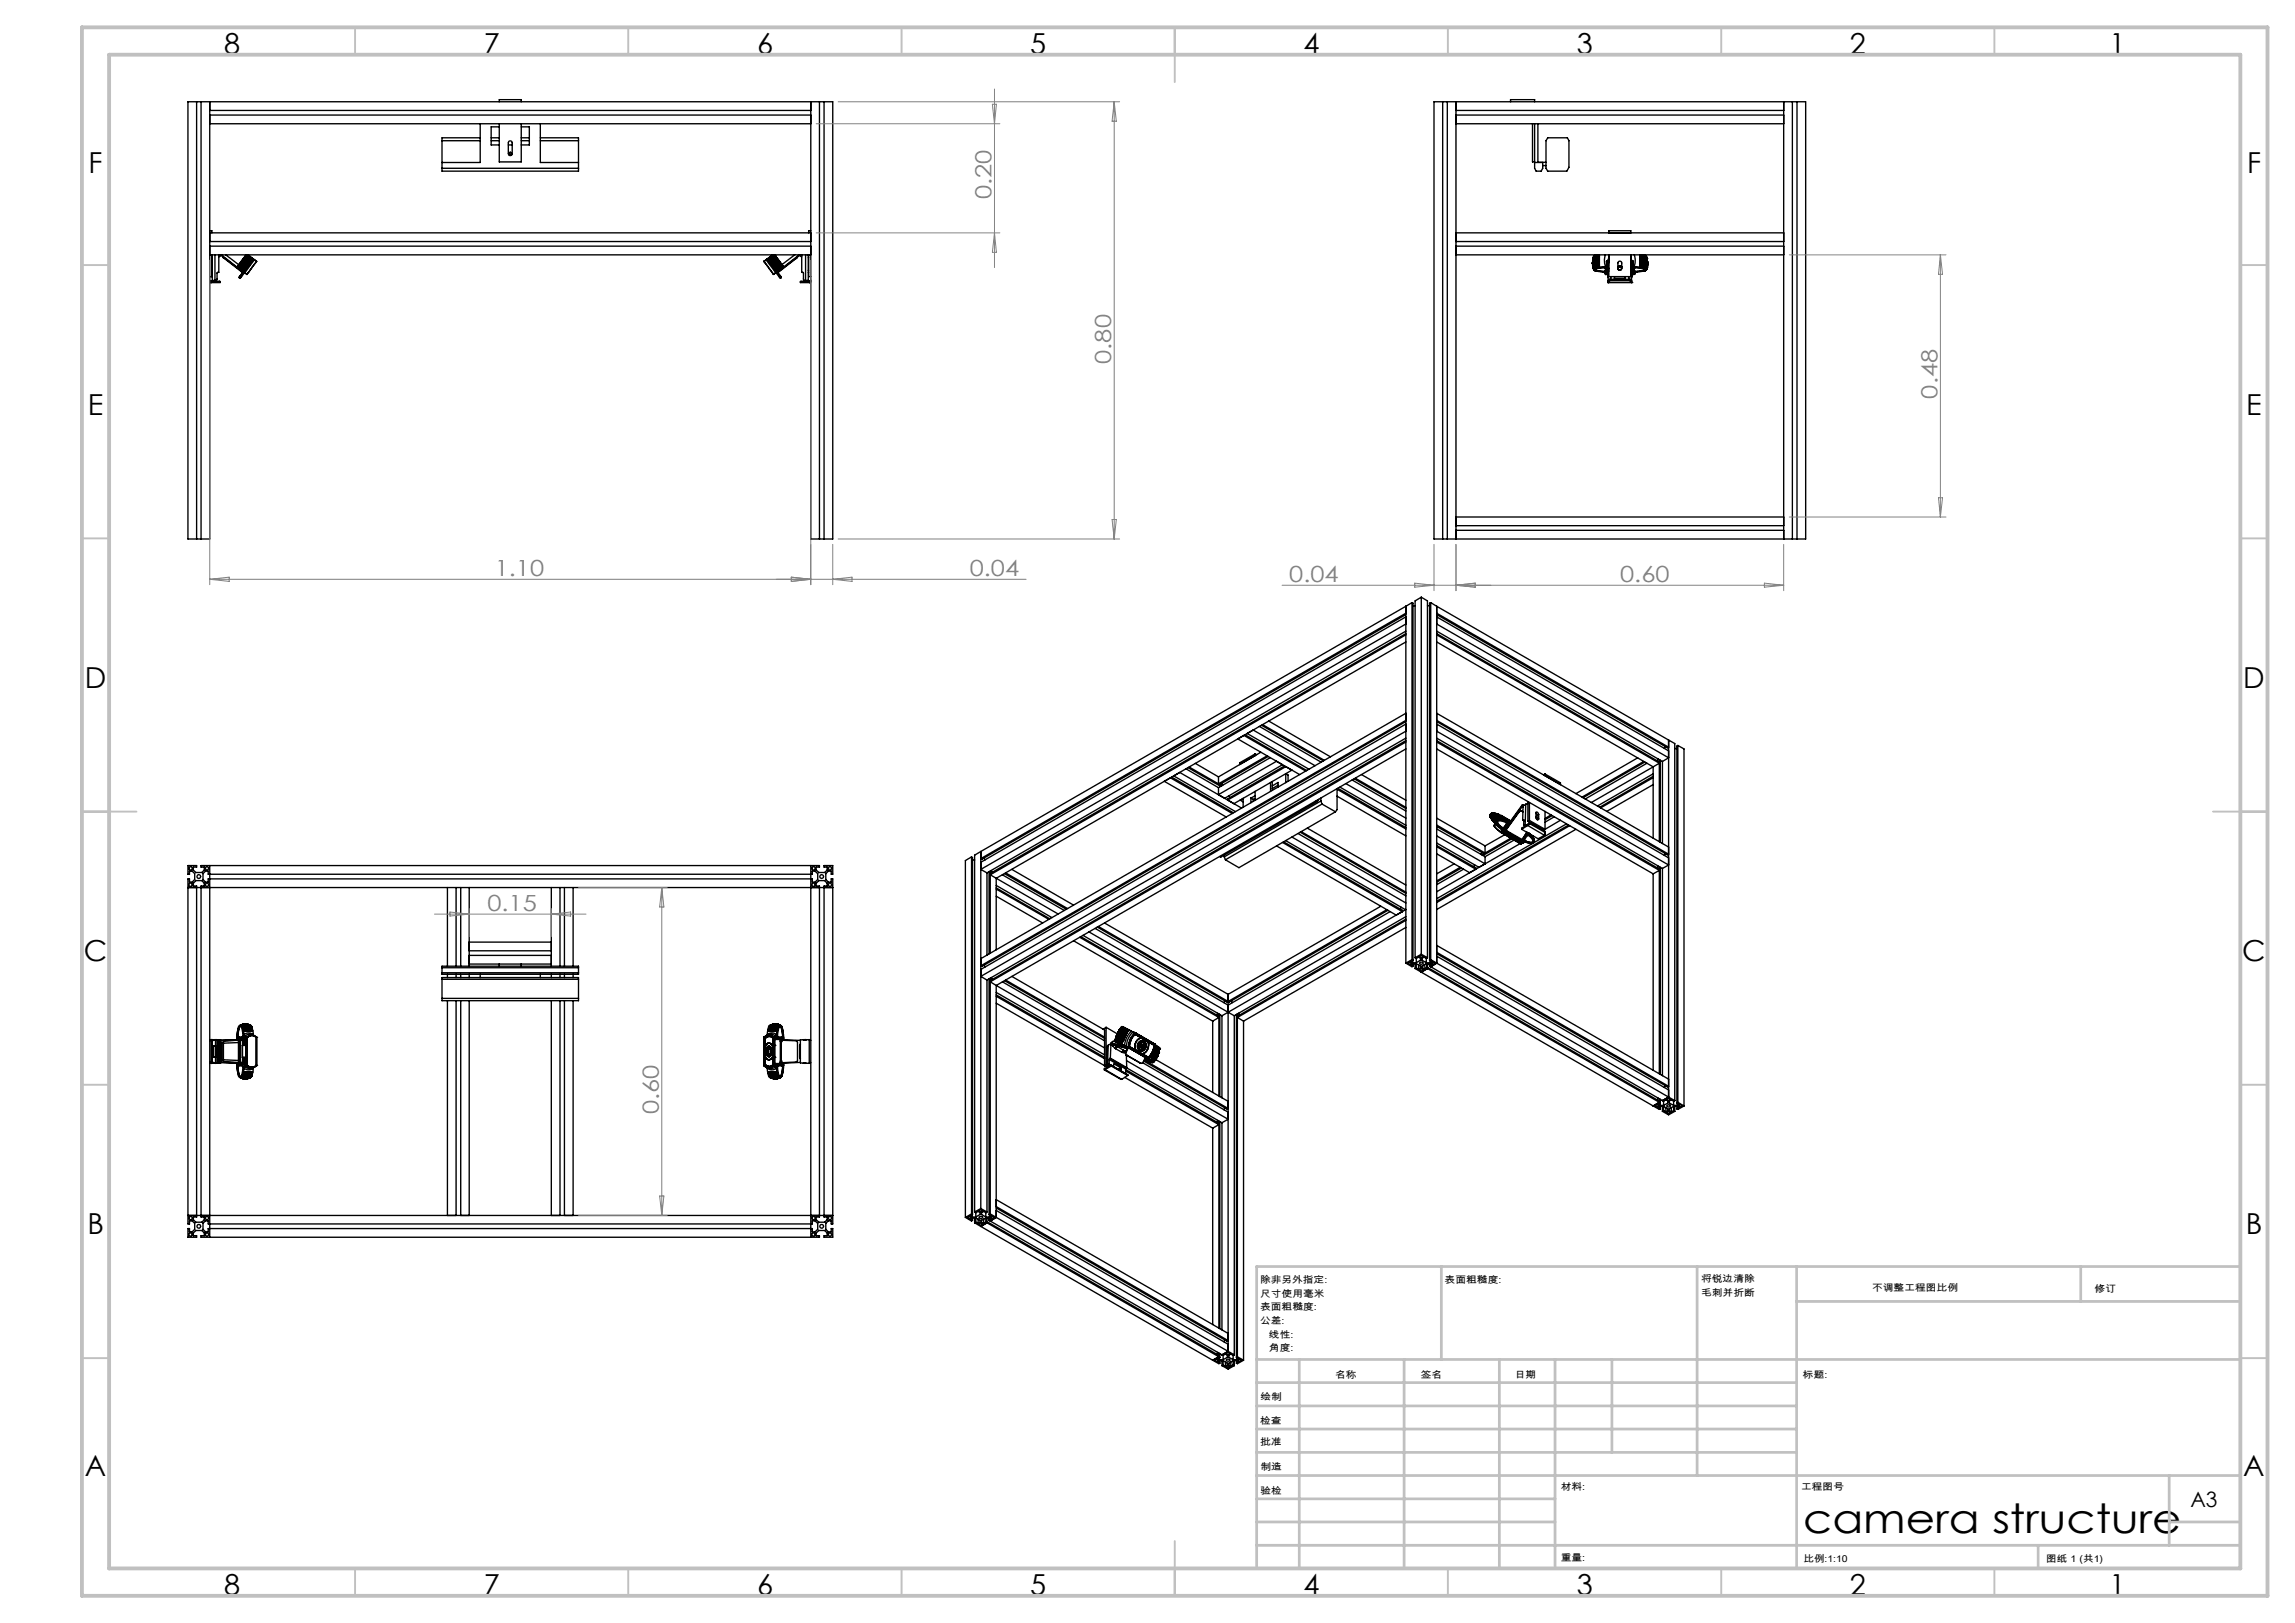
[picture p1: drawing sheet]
<svg xmlns="http://www.w3.org/2000/svg" width="420mm" height="297mm" viewBox="0 0 420 297" stroke-linecap="round" stroke-linejoin="round" font-family="sans-serif">
<defs><g id="words">
<text font-size="7.4" x="330" y="280.5">camera structure</text>
<g font-size="5.3">
<text x="41" y="9.9">8</text>
<text x="88.5" y="9.9">7</text>
<text x="138.5" y="9.9">6</text>
<text x="188.5" y="9.9">5</text>
<text x="238.5" y="9.9">4</text>
<text x="288.5" y="9.9">3</text>
<text x="338.5" y="9.9">2</text>
<text x="386" y="9.9">1</text>
<text x="16.2" y="31.7">F</text>
<text x="411.2" y="31.7">F</text>
<text x="16.1" y="75.9">E</text>
<text x="411.1" y="75.9">E</text>
<text x="15.5" y="125.9">D</text>
<text x="410.5" y="125.9">D</text>
<text x="15.4" y="175.9">C</text>
<text x="410.4" y="175.9">C</text>
<text x="16" y="225.9">B</text>
<text x="411" y="225.9">B</text>
<text x="15.5" y="270.2">A</text>
<text x="410.5" y="270.2">A</text>
<text x="41" y="291.9">8</text>
<text x="88.5" y="291.9">7</text>
<text x="138.5" y="291.9">6</text>
<text x="188.5" y="291.9">5</text>
<text x="238.5" y="291.9">4</text>
<text x="288.5" y="291.9">3</text>
<text x="338.5" y="291.9">2</text>
<text x="386" y="291.9">1</text>
</g>
<g font-size="4.1" fill="#808080">
<text x="181.4" y="36.4" transform="rotate(-90 181.4 36.4)">0.20</text>
<text x="203.3" y="66.6" transform="rotate(-90 203.3 66.6)">0.80</text>
<text x="354.6" y="72.9" transform="rotate(-90 354.6 72.9)">0.48</text>
<text x="90.5" y="105.4">1.10</text>
<text x="177.5" y="105.4">0.04</text>
<text x="235.9" y="106.5">0.04</text>
<text x="296.5" y="106.5">0.60</text>
<text x="89.2" y="166.7">0.15</text>
<text x="120.5" y="203.9" transform="rotate(-90 120.5 203.9)">0.60</text>
</g>
<text font-size="3.9" x="400.9" y="275.8">A3</text>
<g font-size="1.7">
<text x="230.6" y="234.8">除非另外指定:</text>
<text x="230.6" y="237.3">尺寸使用毫米</text>
<text x="230.6" y="239.8">表面粗糙度:</text>
<text x="264.4" y="234.8">表面粗糙度:</text>
<text x="311.3" y="234.7">将锐边清除</text>
<text x="311.3" y="237.2">毛刺并折断</text>
<text x="342.6" y="236.2">不调整工程图比例</text>
<text x="383.3" y="236.4">修订</text>
<text x="230.6" y="242.3">公差:</text>
<text x="232.2" y="244.8">线性:</text>
<text x="232.2" y="247.3">角度:</text>
<text x="230.7" y="256.3">绘制</text>
<text x="244.3" y="252.2">名称</text>
<text x="260" y="252.1">签名</text>
<text x="277.2" y="252.1">日期</text>
<text x="330" y="252.1">标题:</text>
<text x="230.6" y="260.5">检查</text>
<text x="230.6" y="264.5">批准</text>
<text x="230.7" y="269">制造</text>
<text x="230.7" y="273.3">验检</text>
<text x="285.6" y="272.7">材料:</text>
<text x="329.6" y="272.7">工程图号</text>
<text x="285.6" y="285.7">重量:</text>
<text x="330.1" y="285.8">比例:1:10</text>
<text x="374.5" y="285.8">图纸 1 (共1)</text>
</g>
</g></defs>
<g fill="none" stroke="#000" stroke-width=".25">
<path d="M36 18.6v80M36.8 18.6v80M38.4 18.6v80h-4v-80h118v80h-4v-80M91.4 18.6v-.4h4v.4M150 18.6v80M150.8 18.6v80M262.4 18.6h68v80h-68zM264 18.6v80M264.9 18.6v80M266.5 18.6v80M276.4 18.6v-.4h4.4v.4M326.4 18.6v80"/>
<path d="M328 18.6v80M328.9 18.6v80M38.4 20.2h110M38.4 22.6h110M38.4 21.1h110M80.9 30.8h25M80.9 25.7h7M87.9 25.2h-7v6.1h25v-6.1h-7M87.9 22.6v7.1h-7M89.9 25.7h1.5M89.9 25.2h1.5M91.4 23.2h-1.5v3.3h1.5"/>
<path d="M91.4 22.6v7h4v-7M93 26.5h.7M93.1 25.9l.4-.1 .2 .2v2.1a.35 .35 0 0 1-.3 .4 .35 .35 0 0 1-.4-.4zM95.4 23.2h1.5v3.3h-1.5M95.4 25.7h1.5M95.4 25.2h1.5M98.9 22.6v7.1h7M98.9 25.7h7M266.5 20.2h59.9M266.5 22.6h59.9M266.5 21.1h59.9M280.5 22.6v7h.3"/>
<path d="M280.8 22.6v8.2l.3 .5h.9l.3-.5v-1.1h-1.5M281.4 22.6v7.1h1.5M282.3 30.3h.6M283.2 25.2h3.6l.3 .5v4.9l-.4 .7h-3.5l-.3-.5v-5.1zM38.4 51.3l.2 .2M38.4 51.5l.2 .2M38.4 42.2h.4v.4M38.4 44.2h110M38.4 42.6h110M38.4 45h110M38.4 46.6h110M38.6 51.5h1.7v.2h-1.7"/>
<path d="M38.6 51.5v.2M38.8 49.9h.1M38.8 46.8h.1M38.8 49.5h.1M38.8 47.2h.1M38.8 46.6v4h-.4M38.8 46.6v4.7h.5M38.9 51.3v.2M39.3 46.6v4.7M39.5 51.3v.2M40 46.6v3.2l-.3 .1v1.2l-.4 .2M40.3 46.6l4.2 3.3-.5 .6"/>
<path d="M40.4 46.7l-.4 .3M40.5 46.6l2.9 2.3M40.9 47.1h-.1l.3 .2M41.1 47.3l3.3 2.6-.4 .5M41.1 47.2v.1M41.3 46.6l2.4 1.8M43.4 48.9l.3 .2M43.5 48.8h.1M43.6 48.8h.1M43.6 48.8h-.1M43.6 48.7h.1M43.6 48.8v.1z"/>
<path d="M43.7 49.1l.7 .5M43.7 49.1l.6 .5M43.7 49.1h.1M43.7 48.8h.1M43.7 48.7h.1M43.7 48.8v.1M43.7 48.6h.1M43.7 48.6v.1M43.7 48.9h.1M43.8 48.5l-.2 .3M43.8 48.6l.1 .1M43.8 48.6h.1"/>
<path d="M43.8 48.8h.1M43.8 48.4l-.2 .2 .2 .2-.1 .2v-.2M43.9 49h.1M43.9 48.6h.1M43.9 48.5h.1M43.9 48.5h-.1M43.9 48.6h-.1M43.9 48.5l-.2 .2M43.9 48.7h.1M43.9 48.3h.1M43.9 48.7l-.1 .1M43.9 48.9l.1-.2-.2 .3 .1-.1"/>
<path d="M43.9 48.4h.1M43.9 48.4v-.1v.2M43.9 48.3l-.3 .5M44 50.4l-.1 .3M44 50.4v.1M44 49v.1M44 48.3h.1M44 48.2h.1M44 48.9l.1 .1M44 49.1h.1M44 48.3l-.1 .1M44 48.2l-.1 .2"/>
<path d="M44 50.5l-.2 .3 .2 .1 .2-.3M44 48.5h.1M44 50.5l.2 .1M44 48.6v.1zM44 48.4l.1 .1M44 48.2v.1M44.1 48.1h.1M44.1 48.1l-.2 .2M44.1 48.4h.1M44.1 48.4l-.2 .3M44.1 48.3h.1M44.1 48h.1"/>
<path d="M44.1 49.1v.1zM44.1 48.3h-.1M44.1 48.2h-.1M44.1 48.4l-.1 .2M44.1 48.2l.1 .1M44.1 48.2h.1M44.1 47.9h.1M44.1 48.3v.1M44.1 47.9v.2M44.2 48.8l-.1 .1M44.2 49.1h.1M44.2 49v.1"/>
<path d="M44.2 48.1h.1M44.2 47.9l-.5 1 .3-.6M44.2 48.3l-.5 .8M44.2 48h.1M44.2 48.3h.1M44.2 48.3v.1M44.2 48h-.1M44.2 48.1l-.1 .2M44.2 47.9v.1M44.2 48v.1M44.2 48.2h.1M44.2 48.7v.1"/>
<path d="M44.2 47.9h.1M44.2 49h.1v-.1l-.1 .1M44.2 48.3l-.2 .3M44.2 48.1l.1 .1M44.2 48.1l-.1 .4M44.3 48.2l-.1 .1M44.3 48.6l-.3 .4M44.3 48.5v.1M44.3 48.6l-.1 .2h-.1M44.3 47.9h.1M44.3 48.2h.1M44.3 49.2h.1l-.2 .1"/>
<path d="M44.3 48.9h.1zM44.3 49.2v.1M44.3 48l-.1 .1M44.3 47.8h.1M44.3 48.2h-.1M44.3 49.6h.1M44.3 48h.1M44.3 49.6l.3 .2M44.3 47.9l-.1 .1M44.3 47.9v.1M44.3 48.4l.1 .1h-.1M44.3 49.2h.1"/>
<path d="M44.3 48.4v.1M44.3 48h.2M44.3 47.7v.1M44.3 47.7l-.2 .5M44.3 47.7h.1M44.4 49.1h.1M44.4 48.1h.1M44.4 49.6l.3 .2M44.4 47.8h.1M44.4 47.7h.1M44.4 48.1l-.1 .1M44.4 47.6l-.1 .1"/>
<path d="M44.4 48.7l.1 .1M44.4 47.9v.1M44.4 48h.1M44.4 49.4h.1M44.4 47.9h.1M44.4 47.7l.1 .1M44.4 48v.1M44.4 47.9l-.1 .2M44.4 48.3v.1M44.4 48.4l-.4 .7v-.2M44.4 48.4h-.1M44.4 47.6h.1"/>
<path d="M44.4 48.6l.1 .2M44.4 48.6v.3M44.4 47.9l-.2 .2M44.4 47.8l-.1 .1M44.4 47.5l.1 .1M44.4 47.5v.1M44.5 47.9h.1M44.5 47.8h.1M44.5 47.9l-.1 .2M44.5 49.3h.1M44.5 47.7l-.1 .1M44.5 48.8l-.1 .1"/>
<path d="M44.5 47.7l-.2 .1M44.5 47.7h.1M44.5 48.9l.1 .1M44.5 48.9v.2h-.2h.1M44.5 48.9h.1M44.5 47.4h.1M44.5 47.6l.1 .1M44.5 47.9v.1M44.6 48.1v.1zM44.6 48.2l-.2 .1M44.6 47.5h.1M44.6 47.6h.1"/>
<path d="M44.6 47.8h.1M44.6 49.2l-.3 .2 .2-.1M44.6 49.2h.1l-.2 .1M44.6 47.8v.1M44.6 47.4v.1M44.6 47.7h-.1M44.6 47.8l-.1 .1M44.6 49.2h.1M44.6 47.5l-.1 .2M44.6 49.5h.1M44.6 49.4h.1M44.6 49.8h.1"/>
<path d="M44.6 49.8l.2 .1M44.6 48.6h-.2M44.6 48.1l-.2 .3M44.6 47.9h-.1M44.6 47.6l-.2 .3M44.6 47.5l.1 .1M44.6 47.5v.1M44.6 47.3v.1M44.6 49.4h-.1M44.6 47.4l-.3 .5M44.6 47.4h.1M44.6 48.8l.1 .1z"/>
<path d="M44.6 48v.2M44.6 48h.1M44.6 49.1h.1zM44.6 47.3h.1M44.6 48.9l-.2 .2M44.6 48.9l-.2 .3M44.6 48.4l.1 .1M44.6 49.2h.2M44.7 47.7h.1M44.7 47.4h.1M44.7 49.8l.1 .1M44.7 48.5l-.1 .1"/>
<path d="M44.7 48.5h-.2l.1 .1M44.7 47.6l-.3 .3M44.7 47.4l-.1 .1M44.7 47.6l-.2 .1M44.7 47.3h.1M44.7 47.3v.1M44.7 47.7l-.1 .2M44.7 47.3l-.1 .1M44.7 49.5h.1M44.7 47.2h.1M44.7 49.3l-.2 .2v-.1M44.7 48.3l.1 .1h-.2"/>
<path d="M44.7 49.5h-.1M44.7 48.3h.1M44.7 48.3l-.1 .1M44.7 48h.1M44.7 49.3v.1M44.7 49.5v.1M44.7 49.6h-.1M44.7 49.3h.1M44.7 47.5h.1M44.7 47.6h.1M44.7 49.9l-.5 .7M44.7 48l-.1 .1"/>
<path d="M44.7 47.6v.1M44.7 47.5v.1M44.7 47.2v.1M44.7 47.4v.1M44.7 47.1v.1M44.7 49h.1M44.7 47.3l-.2 .3M44.8 48.8l-.2 .1M44.8 48.8h-.1M44.8 47.1h.1M44.8 47.5h.1M44.8 47.3h-.1"/>
<path d="M44.8 49.4l-.1 .1M44.8 47.4h.1M44.8 47.5v.1M44.8 47.6l-.2 .2M44.8 49.4h.1M44.8 49.1h.1M44.8 49.5l-.2 .1M44.8 47.9v.1M44.8 47.3h.1M44.8 47.2h.1M44.8 49.9l.4 .3M44.8 49.9h.1"/>
<path d="M44.8 48.2v.1M44.8 48.2h.1M44.8 49.1l-.2 .5v-.2M44.8 48.9l-.1 .1M44.8 47.2l-.2 .3M44.8 48.9h.1M44.8 49.3h.1M44.8 47.1v.1M44.8 48.5v.3M44.8 48.5h.1l-.2 .3M44.8 48.5l.1 .1M44.8 47.7l.1 .1"/>
<path d="M44.8 48.9v.1M44.8 49.2h.1M44.8 48.3v.1M44.8 49.2v.2M44.8 47.4v.1M44.8 47.4v.2M44.8 47.3l.1 .1M44.8 49.1l.1 .1M44.8 49.2l-.1 .1M44.8 49h.1M44.8 47v.1M44.8 49v.1"/>
<path d="M44.9 47.8h-.2l.1 .1M44.9 49.3h.1M44.9 47h.1M44.9 48.1l-.1 .1M44.9 48.1h.1M44.9 47.8l-.1 .1M44.9 48.8v.1M44.9 47l-.1 .1M44.9 47.1h.1M44.9 47.6l.1 .1zM44.9 47.6v.2M44.9 48.9l-.5 .7"/>
<path d="M44.9 49h.1M44.9 48.9h.1M44.9 48h.1M44.9 48v.1M44.9 47.2l-.2 .3M44.9 47.1v.1M44.9 47.1l-.1 .2M44.9 49.1l-.1 .2M44.9 49.1l-.3 .1M44.9 47.2l-.1 .2M44.9 49.1h.1M44.9 49v.1"/>
<path d="M44.9 46.9v.1l.1 .1M44.9 48.8h.1M44.9 48.8l-.1 .1M44.9 49.1l.1 .1M44.9 49.1v.1M44.9 46.9h.1M44.9 49.2h.1M45 47.5v.1M45 48.8h.1M45 47.6l-.3 .3M45 47.9l-.1 .1M45 47.9v.1"/>
<path d="M45 46.9l-.6 .7v.1M45 46.8h.1M45 49.2h.1M45 48.3l.1 .1M45 48.4l-.2 .3M45 48.3v.1M45 48.7h.1M45 49.1h.1M45 46.6l-1.6 2.3M45 48.7l-.1 .1M45 48l-.1 .1M45 49v.1"/>
<path d="M45 48.9l.1 .1M45 47h.1M45 47.2h.1M45 48.9v.1h-.1M45 46.8l.2-.1-.3 .2M45 48.7l-.2 .2M45 47.6h-.1M45 49.2l-.4 .4M45 49.1h-.1M45 48.2l.1 .1M45 47.5h.1M45 46.7l.1 .1"/>
<path d="M45 47.8h.2M45 48h.1M45 47.8l.1 .2M45 48.2v.1M45 48.6v.1M45 48.9h-.1l-.1 .2M45 47.1l-.2 .3M45 47v.2M45 47.8v.1M45 46.7l-.1 .4M45 49l-.1 .1M45 48.8l-.2 .3"/>
<path d="M45 47.1h.1M45 48.8l-.1 .1M45 46.8l-.3 .5M45.1 48.2l.1 .1M45.1 48.4l-.2 .1 .1-.1M45.1 48.6h.1M45.1 48.9h.1M45.1 49h.1M45.1 46.7h.1M45.1 48.6l-.1 .1M45.1 48.7h.1M45.1 47.5l-.1 .1"/>
<path d="M45.1 48.7l.1 .1M45.1 47.1v.1M45.1 48.7l-.1 .1M45.1 47.2l-.3 .2M45.1 47h.1M45.1 48.9h-.1M45.1 48.7v.1M45.1 47l.2-.2-.3 .3M45.1 48.1h.2M45.1 48.1l.1 .1M45.1 48.2h.1M45.1 47.4h.1"/>
<path d="M45.1 47.5l-.2 .2M45.1 48.5h.1M45.1 48.2l-.1 .2M45.1 48.5l.1 .1M45.1 48.5l-.1 .1M45.1 46.8l-.2 .4M45.1 46.7v.1M45.1 46.9l-.1 .1M45.2 47.4h-.1v.1M45.2 48.6h.1M45.2 50.2h.1M45.2 47.1h.1"/>
<path d="M45.2 48.9l-.1 .1M45.2 47.1l.1-.1-.2 .1M45.2 47.1l-.2 .1M45.2 47.7v.1M45.2 46.9v.1M45.2 47.7h.1M45.2 48.5l-.1 .1M45.2 48.8h.1M45.2 46.8h.1M45.2 46.7l-.1 .1M45.2 47.3h.1M45.2 48.5h.1"/>
<path d="M45.2 48.2l-.1 .2M45.2 48.5h-.1M45.2 48.8l-.2 .4M45.2 48.4h.1M45.2 48.9l-.5 .6M45.2 48.8v.1M45.2 48.9h.1M45.2 46.8l-.1 .1M45.2 48h.1M45.2 48l.1 .1M45.2 47.2l.1 .1M45.2 47.4v-.1l-.1 .2"/>
<path d="M45.2 47l.1-.1zM45.2 48.4v.1M45.2 46.7h.1M45.2 47.2l-.1 .3M45.2 47.6h.2l-.1 .1M45.2 46.8l.1 .1M45.2 47.6v.1M45.2 46.7v.1M45.2 46.7l-.1 .2M45.2 47.6l.1 .1M45.2 48.7v.1M45.3 48h.1"/>
<path d="M45.3 48.4h.1M45.3 48.8h.1M45.3 48.7h.1M45.3 48.5h.1M45.3 46.6l.1 .1M45.3 48.4l-.1 .1M45.3 48.1l-.1 .1M45.3 48.6l-.5 .8M45.3 47.3h-.1M45.3 48.5h-.1M45.3 48.6h.1M45.3 46.9h.1"/>
<path d="M45.3 48.3v.1M45.3 47.7h.1M45.3 48.6h-.1l-.2 .2M45.3 48.3h.1M45.3 47.4l.1 .2zM45.3 48.7l-.1 .1M45.3 48.5l-.1 .2M45.3 48.7l-.1 .1 .1 .1M45.3 48.4v.1M45.3 47.2h.1M45.4 47.1v.1M45.4 47.2h-.2"/>
<path d="M45.4 46.7l-.6 .7M45.4 46.7l.7 .5M45.4 46.7h.1M45.4 48.6h.1M45.4 48.7h.1M45.4 48.2h.1M45.4 48.2l-.1 .1M45.4 48.4v.1M45.4 48.3l-.2 .3M45.4 47.1h.1M45.4 48.3l-.1 .1M45.4 48.3h.1"/>
<path d="M45.4 47.9l-.2 .3M45.4 47.7v.2v-.1M45.4 47.3h.1v.1M45.4 47.3l-.1 .1h.2M45.4 47.8l-.1 .1M45.4 47.7v.1M45.4 46.9h.1M45.4 47.3l.1 .1M45.4 48.6l-.3 .4M45.4 48.5h-.1M45.4 48.1h.1M45.4 48.5h.1"/>
<path d="M45.4 47h.1M45.4 48.1l-.1 .2M45.5 48.5h.1M45.5 48l-.1 .1M45.5 48.5l-.1 .1M45.5 48h.1M45.5 48.3h.1M45.5 48.4h-.1M45.5 47.6h.1M45.5 47.6v.1M45.5 48.4h.1M45.5 48l-.1 .2"/>
<path d="M45.5 47.2v.1zM45.5 47.7l-.2 .4M45.5 47.2h.1zM45.5 47l-.1 .2M45.5 47l-.1 .1M45.5 47.9v.1M45.5 48.2h.1M45.5 47.7h-.1M45.5 48.5v-.1l-.3 .5M45.5 47l-.2 .2M45.5 48.3v.1M45.6 47.5h.1"/>
<path d="M45.6 47.5v.1M45.6 47.9h-.1zM45.6 47.5l-.1 .1M45.6 48.2l-.2 .3M45.6 48.2h-.1v.1M45.6 48.3v.1M45.6 48.4h.1M45.6 48.2l-.3 .3M45.6 48.3h.1M45.6 47v.2zM45.6 48l-.2 .3M45.6 48h.1"/>
<path d="M45.6 48.1h.1M45.6 48.4l-.2 .2M45.6 48.1v.1M45.6 48.2v.1M45.6 47.8h.1M45.6 47.9v.1M45.6 47.9h.1M45.6 48.2l-.2 .5M45.7 47.4l-.1 .1M45.7 47.3v.1M45.7 48h.1M45.7 48.2h.1"/>
<path d="M45.7 47.3l.1 .1M45.7 47.9l-.2 .3M45.7 47.7v.1M45.7 47.7h.1M45.7 48.2l-.2 .2M45.7 48.1l-.1 .1M45.7 47.6h.1M45.7 47.8l-.1 .1M45.7 47.2h.2l-.1-.1-.1 .2M45.7 48.1h.1M45.7 47.8v.1M45.8 48.1h.1"/>
<path d="M45.8 47.4h-.1M45.8 47.3l-.3 .4M45.8 47.6h.1M45.8 47.9h.1M45.8 47.6l-.1 .1M45.8 47.8h-.1M45.8 47.5v.1M45.8 47.9h-.1M45.8 48l.1-.1-.2 .3M45.8 48h.1M45.8 47.2v.1M45.8 47.6v-.2l-.2 .4"/>
<path d="M45.8 47.9v.2M45.8 47.8h.1M45.8 47.7l.2 .1M45.8 47.9l-.3 .5M45.8 47.8l-.1 .2M45.8 47.7h.1M45.9 47.7l-.1 .1M45.9 47.8l-.1 .1M45.9 47.9h.1M45.9 47.8h.1M45.9 47.7h.1M45.9 47.6l-.1 .2"/>
<path d="M45.9 47.3v.1M45.9 47.8l.2-.4-.2 .5M45.9 47.6h.1M45.9 47.8v.1M45.9 47.3v.1zM45.9 47.5h.1M45.9 47.6l.1 .1M45.9 47.6v.1M46 47.5l-.1 .1M46 47.4l.1 .1M46 47.8l-.2 .1M46 47.8h.1"/>
<path d="M46 47.6h.1M46 47.4h.1M46 47.4l.1-.1-.2 .4M46 47.6h-.1M46 47.5v.1M46 47.7h-.1M46 47.4v.1M46 47.7h.1M46 47.4l-.1 .4M46.1 47.2h.1M46.1 47.6h.1M46.1 47.2l.3 .2"/>
<path d="M46.1 47.2l-.6 .8M46.1 47.5h.1M46.1 47.4h-.1M46.1 47.6l-.1 .1M46.2 47.6l-.2 .1M46.2 47.5l-.1 .1M46.4 47.4l-1.7 2.4M46.4 47.4h.1M46.4 47.4l.2 .2M46.4 47.4l.2 .1M46.6 47.6l-1.8 2.3M46.6 47.6l.3 .2"/>
<path d="M46.6 47.5v.1M46.6 47.5l.3 .3M46.9 47.8l-1.7 2.4M46.9 47.8h.1M139.8 47.8l1.8 2.4M139.8 47.8l1.7 2.4M139.8 47.8h.1M140.2 47.6l1.8 2.3M140.2 47.6l-.4 .2M140.2 47.5v.1M140.2 47.5l-.4 .3M140.4 47.4l1.7 2.4"/>
<path d="M140.4 47.4h.1M140.4 47.4l-.2 .2M140.4 47.4l-.2 .1M140.6 47.4l.3 .5M140.6 47.5v-.1l.3 .4M140.6 47.6h.1M140.6 47.6l.2 .1M140.7 47.2l.5 .8M140.7 47.2l-.3 .2M140.7 47.5h.1M140.7 47.4h.1M140.7 47.5v.1"/>
<path d="M140.7 47.2h.1M140.7 47.4l.1 .2M140.7 47.3l.1 .1M140.7 47.4l-.1 .1M140.7 47.7h.1M140.8 47.6h.1M140.8 47.8h.1M140.8 47.4h.1M140.8 47.8l.1 .1M140.8 47.7l.1 .1M140.8 47.5l-.1 .1M140.8 47.7h.1"/>
<path d="M140.8 47.5l.1 .1M140.8 47.4v.1M140.8 47.9h.1M140.8 47.3l.1 .1zM140.8 47.6v.1M140.8 47.7v.1M140.8 47.5h.1M140.8 47.6l.1 .1M140.9 47.8h.1M140.9 47.7h.1M140.9 47.6l.1 .4M140.9 47.6h.1"/>
<path d="M140.9 47.7l.1 .4M140.9 47.9h.1M140.9 47.9v.1M140.9 47.8l.1 .1M140.9 47.9l.1 .3M140.9 47.7l.1 .1M140.9 47.8v.1M140.9 47.2h.1M140.9 47.8l.2 .2M140.9 48h.1M141 47.9h.1M141 48.1h.1"/>
<path d="M141 47.5v.1M141 47.5l-.1 .1M141 48h.1M141 47.8h.1M141 47.3l.1 .2M141 47.3v-.2l.2 .4M141 47.4h.1M141 48.2h.1M141 48.1l.1 .2M141 48.1l.1 .1M141 47.8l.1 .1M141 47.1h.2z"/>
<path d="M141 47.6l.1 .3v-.1M141 47.6l.1 .1M141 47.2v.1M141 47.8v.1M141.1 47.8h.1M141.1 48h.1M141.1 47.9h.1M141.1 47.4v.1M141.1 47.7h-.1M141.1 47.7v.1M141.1 48.2l.1 .2M141.1 47.3l-.1 .1"/>
<path d="M141.1 47.6h.2M141.1 48.3h.1M141.1 47.9l.1 .2M141.1 48.2v.1M141.1 48v.1M141.1 47.9v.1M141.1 47.2h.2zM141.1 48l.2 .3M141.1 48.2l.1 .1M141.1 47.9h.2zM141.1 47.4h.1M141.1 48.1v.1"/>
<path d="M141.1 48l.1 .1M141.1 48.1l.3 .4M141.1 47.5l.2 .2M141.2 47.5h-.1M141.2 47.5l-.1 .1M141.2 48.4h.1M141.2 48.3h.1M141.2 48.2h.1M141.2 48.2l.1 .1M141.2 47.5l.1 .1M141.2 48.3l-.1 .1M141.2 47.7h.2l-.1 .2 .1-.1"/>
<path d="M141.2 47.7h.1l.1 .2M141.2 48h.1M141.2 48.3l.1 .1M141.2 48.5h.1M141.2 47.3h.2M141.2 47.3l.1-.1v.2M141.2 48.1l.1 .1M141.2 48.1h.1M141.3 48h.1M141.3 47.6l-.1 .1M141.3 48.3h.1M141.3 47h.1"/>
<path d="M141.3 47.7l.2 .4M141.3 48l.1 .2M141.3 47.9l-.1 .1M141.3 47.9l.1 .4M141.3 48.4v.1M141.3 48.4l.1 .3M141.3 48.5h.1M141.3 48.4h.1M141.3 47.4l.2 .1h-.1M141.3 48.5l.1 .1M141.3 48.2l.1 .1M141.3 48.4l-.1 .1"/>
<path d="M141.3 48.2h-.1M141.3 48.4l.3 .5M141.3 48.1h.1M141.3 47h-.1l.3 .2M141.3 47l.2 .2M141.3 46.7l-.6 .5M141.3 46.7h.1M141.3 47l.1 .1M141.3 48.2v.1M141.4 48.2h.1M141.4 47.9l.1 .1M141.4 46.9l.1 .1"/>
<path d="M141.4 47.1h.1M141.4 48.5h.1M141.4 47.3l-.1 .2M141.4 46.9h.1M141.4 48.6h-.1M141.4 47.1l.1 .1M141.4 48.1h-.1M141.4 47.3l-.1 .1M141.4 46.7l-.7 .5M141.4 46.7l.5 .7M141.4 48.6h.1M141.4 48.7h.1"/>
<path d="M141.4 48.3l.1 .3M141.4 48.2l.1 .1M141.4 48.3v.1M141.4 48.7l.3 .3M141.4 48.4h.1M141.4 48.3h.1M141.4 47.2h.1M141.4 48.3l.1 .1M141.4 48.5l.2 .5M141.4 46.6l-.1 .1M141.5 47.9h-.1M141.5 48.8h.1"/>
<path d="M141.5 48.3h-.1M141.5 48.3v.1M141.5 47.7l.1 .1M141.5 48.4v.3M141.5 48.6l-.1 .1M141.5 48.4h.1M141.5 48.7h.1M141.5 48.5h.1M141.5 48.8v.1M141.5 46.8v.1M141.5 48.6l.3 .4M141.5 48.4l.2 .2"/>
<path d="M141.5 48v.1M141.5 48.1l.1 .1M141.5 48.5v.1M141.5 46.6l-.1 .1M141.5 48h.1M141.5 47.2v.1M141.5 48.9h.1M141.5 46.7h.1M141.5 50.2h.1M141.5 47.6h-.1l.1 .1M141.5 48.6h.1M141.5 47l.2 .1z"/>
<path d="M141.5 47.2l.1 .3M141.5 47.6v.1M141.5 47.6l.1 .1M141.5 46.7l.1 .1M141.5 48.7l.1 .1M141.5 48.9l.4 .4M141.5 46.7l.2 .2M141.6 48.4h.1M141.6 48.1h-.1M141.6 48.8h.1M141.6 50.2h.1M141.6 48.6h-.1"/>
<path d="M141.6 46.8h.1M141.6 47.8h.1M141.6 48.2l.1 .2M141.6 48.5h.1M141.6 48.9h.1M141.6 47l.4 .5M141.6 47l-.1-.2 .2 .2M141.6 48.1h.1M141.6 46.8v.1M141.6 47.4h.1l-.1 .1M141.6 48.6h.1M141.6 47.7h-.1"/>
<path d="M141.6 48.8l.2 .4M141.6 47.7v.1M141.6 47.1h-.1M141.6 48.2h.1M141.6 48.1v.1M141.6 48.2l.2 .3M141.6 47.4h-.1l.1-.1 .1 .3M141.6 47.5h.2M141.6 49h.1M141.6 46.7h.1M141.6 46.9h.1M141.6 47.5l.2 .2"/>
<path d="M141.6 46.7l.2 .2M141.6 48.6l-.1 .1M141.6 48.5l.1 .1M141.6 46.7v.1M141.6 48.6l.2 .3M141.6 46.9l.1 .1M141.7 48.6h.1M141.7 48.2l-.1 .1M141.7 49h.1M141.7 48.9h.1M141.7 47.2l.3 .3M141.7 49.1h.1"/>
<path d="M141.7 47v.1M141.7 48.4l.4 .4M141.7 47.1v.1M141.7 46.8l.2 .3M141.7 48.6v.1M141.7 47.2l.2 .2M141.7 46.9v.1M141.7 48.8h.1M141.7 46.9l-.1 .1M141.7 48.9l.1 .1M141.8 47.5h.1M141.7 47h.1"/>
<path d="M141.7 46.8h.1M141.7 46.7l-.1 .1M141.7 48.7l-.1 .1M141.7 48.9h.1l.2 .3M141.7 48.6l.1 .2M141.7 48.2v.1M141.7 47.8v.2M141.7 47.2h.1M141.7 47.8l.1 .1M141.7 49v.1M141.7 47l.2 .1M141.7 48.7h.1"/>
<path d="M141.7 48.3v.1M141.7 48.3l.2 .4M141.7 48.7l.1 .1M141.7 46.8l-.1-.1 .1 .1M141.7 47.1h.1M141.7 46.9h.1M141.7 48.8l.1 .1M141.7 48l.1 .1M141.7 46.8l.2 .2M141.7 47.1l.2 .2h.1M141.7 48.9v.1M141.7 47.6h.1"/>
<path d="M141.7 46.8l.1 .1M141.8 47.7h.1M141.8 49.2h.1M141.8 48.8h.1M141.8 46.6l1.6 2.3M141.8 47.2h.1M141.8 46.9l.3 .4M141.8 48.9l.1 .1M141.8 48.8l.1 .1M141.8 47.6h.1M141.8 47.9l-.1 .1M141.8 47.9v.1"/>
<path d="M141.8 49l.1 .1M141.8 49.2l.1 .1M141.8 46.9v.1M141.8 47v.1M141.8 49.1h.1M141.8 48.5h.1v.1M141.8 46.9h.1M141.8 47h.1M141.8 48.2l.1 .1M141.8 47.7l.1 .1M141.8 49.1l.2 .3M141.8 48h-.1"/>
<path d="M141.8 49h.1M141.8 48.9h.1M141.8 46.9l.1 .1M141.9 48.9l.5 .7M141.9 47.6l-.1 .1M141.9 49h.1M141.9 48.9h.1M141.9 47.1h.1M141.9 47.4h.1M141.9 49.1v.1M141.9 48.8h.1M141.9 47.6l.1 .3"/>
<path d="M141.9 47.3l-.1 .1M141.9 47.1h-.1M141.9 47v.1M141.9 48.8h-.1M141.9 49.1v.2M141.9 48v.1M141.9 47.2v.1M141.9 48.8l.2 .3-.1-.1M141.9 48.6l.1-.1-.1 .2M141.9 47.8h.1v.1M141.9 49.3h.1M141.9 47h.1"/>
<path d="M141.9 49.2h-.1M141.9 47l.1 .2M141.9 47.8l.1 .1M141.9 48.8v.1M141.9 48.1l.1 .1M141.9 48.1l-.1 .1M141.9 47.1l.1 .1M141.9 48.7h.2l-.1 .1M141.9 47.7v.1M141.9 47.2h.1M141.9 47.2l.2 .1M141.9 49.4h.1"/>
<path d="M141.9 47.2l.1 .1M141.9 48.7l.1 .1M141.9 48.9l.1 .3M141.9 47.4l.1 .2M141.9 48.3h.2v.1M141.9 48.3l.2 .1M141.9 49.3l.1 .1M142 47.5h.1M142 47.8h-.1M142 49.9l-.4 .3M142 49.9h.1M142 49.2l.1 .3"/>
<path d="M142 47.1h-.1M142 47.2h.1M142 47.9v.1M142 49.3h-.1M142 48.2l-.1 .1M142 48.9h-.1M142 47.2v.1M142 48.2h-.1M142 49.4v.1M142 47.1v.1M142 47.3h.1M142 48.8l.3 .3"/>
<path d="M142 48.8h.1M142 49.4h.1M142 49.1h.1M142 47.1h.1M142 49h.1M142 49.5h.1M142 47.4h.1M142 47.6l.1 .1M142 49.4l.1 .2M142 47.5l-.1 .1M142 49.2v.1M142 49.2l.1 .2"/>
<path d="M142 49.1l.1 .1M142 48h.1M142 47.9h.1M142 47.6h.1M142 49.9l.6 .7M142 47.5l.1 .1M142 49.3v.1M142 47.1l.1 .1M142 49.2h.1M142 47.4l.1 .2M142 47.9l.2 .2M142 49.4l.2 .2"/>
<path d="M142 47.2l.1 .1M142.1 49.1h.1M142.1 48l.1 .2v-.1M142.1 49.5h.1M142.1 47.2h.1M142.1 49.6h.1M142.1 49.2h-.1M142.1 48.5l.1 .1M142.1 47.7h.1M142.1 47.9l-.1 .1M142.1 47.4h.1M142.1 49.8h.1"/>
<path d="M142.1 49.8l-.1 .1M142.1 47.3l.1 .1M142.2 49.4h.1M142.1 47.4v.1M142.1 47.6l.1 .2M142.1 47.7v.1M142.1 47.7l.1 .1M142.1 47.3h.1M142.1 47.6h.1M142.1 47.8h.1M142.1 48.2l.3 .2M142.1 48v.1"/>
<path d="M142.1 48v.2M142.1 49.5l.1 .1M142.1 48.5l.2 .1M142.1 49.4l.1 .1M142.1 49.4l-.1 .1M142.1 48.4v.1M142.1 49.5v.1M142.1 47.4l.1 .1M142.2 49.2v-.1l.2 .4-.1-.2M142.2 48.9l-.1-.1 .1 .1M142.2 47.5h.1M142.2 49.8l-.2 .1"/>
<path d="M142.2 49.5h.1M142.2 47.5v.2M142.2 47.4h.1M142.2 49.4l.1 .1v-.1M142.2 48.6h.1M142.2 49.2l.1 .1M142.2 47.8h.1M142.2 47.8v.1M142.2 47.5l.2 .2M142.2 48.9h-.1l.4 .3M142.2 47.9h.1M142.2 47.7h.1"/>
<path d="M142.2 47.5l.2 .3M142.2 47.7l.1 .2M142.2 47.4v.1M142.2 47.6l.1 .1M142.2 47.4l.4 .7M142.2 48.9v.1M142.2 48.9l.1 .2M142.2 47.4l.1 .1M142.2 47.9l.1 .1M142.2 47.8l.1 .1M142.2 48.5v.1M142.2 48.3l.1 .1"/>
<path d="M142.2 49.5v.1M142.3 47.9h.1M142.3 48.2v.1M142.3 47.7h.1M142.3 47.8h.1M142.3 47.6l.2 .2M142.3 49.3h-.1M142.3 47.7v.2M142.3 47.9v.1M142.3 49.1h.2l-.1 .1M142.3 48h.1M142.3 48.4l.3 .3"/>
<path d="M142.3 48.4l.2 .1M142.3 48.3h-.1M142.3 48.3v.1M142.3 47.6h.1M142.3 47.5l-.1 .1M142.3 48.6v.3M142.3 47.5l.1 .1-.2 .1M142.3 47.9l.1 .1M142.3 47.5v.1M142.3 49.1l.2 .1M142.3 49.4h.1M142.3 48.9l.3 .1"/>
<path d="M142.3 48.9h.1M142.3 48.7v.1M142.3 48l.2 .2M142.3 47.9l.2 .1M142.3 48l.1 .1M142.3 47.9h-.1M142.3 47.7v.1M142.4 49.2h.1M142.4 48.1h.1M142.4 49.6h.1M142.4 49.6l-.3 .2M142.4 47.6h.1"/>
<path d="M142.4 47.7h.1M142.4 48l.1 .1M142.4 48.7l-.1 .1M142.4 48.1l.1 .1M142.4 47.8l.1 .1M142.4 47.6l.2 .6M142.4 48.5l.1 .1M142.4 48h-.1M142.4 47.7l.1 .1M142.4 47.9v.1M142.5 49.2h-.1M142.5 48.4v.2"/>
<path d="M142.5 47.9h.1M142.5 47.8h.1M142.5 48.2h.1M142.5 49.6l-.3 .2M142.5 47.8h-.1M142.5 48h.1M142.5 47.8l.2 .3M142.5 48.2v.1M142.5 48.6l.1 .2M142.5 48.1h.1M142.5 47.9l.2 .7M142.5 48.9l.1 .1"/>
<path d="M142.5 49.3h.1M142.5 48.6l.2 .3M142.5 47.9l.3 .3M142.5 49.2l.1 .1h-.1M142.5 48.7v.1M142.5 48.3h.1M142.5 49.1l.1 .1M142.5 49.2v.1M142.5 48.4h.1M142.5 48.3v.1M142.5 48h-.1M142.6 48.3l.5 .8"/>
<path d="M142.6 47.9h.1M142.6 48.3h.1M142.6 47.9v.2M142.6 48.1h.1M142.6 48.3v.1M142.6 48.3l-.1 .1M142.6 49l-.1 .1M142.6 49h.1M142.6 48.1l.1 .2M142.6 48.7v.1M142.6 48.2h.1M142.6 48.8l.2 .3"/>
<path d="M142.6 48.4h.1M142.6 49.2h.1zM142.6 48.2l.1 .1M142.6 48.8h.1M142.6 48h.1M142.6 49.1h-.1M142.6 49.1v.1M142.6 48.3l.1 .1M142.6 48.8l.1 .1M142.6 48l.5 .9M142.6 47.9l.3 .6M142.7 48h.1"/>
<path d="M142.7 48.1h.1M142.7 48.4h.1M142.7 48.3h.1M142.7 48.9v.1M142.7 48.2l.1 .1M142.7 48.5h.1M142.7 48.5v.1M142.7 48.4h-.1M142.7 48.2v.1M142.7 48.4l.2 .3M142.7 50.5l.3 .3-.2 .1-.2-.3M142.7 48.2h.1"/>
<path d="M142.7 50.5l-.1 .1M142.7 48.6h.1M142.7 48.1v.1M142.7 48.3l.1 .1M142.8 48.2h.1M142.8 48.5h.1M142.8 48.4h.1M142.8 48.5v.1M142.8 50.4l.1 .3M142.8 48.8l.1 .2-.1-.1M142.8 48.3h.1M142.8 50.4l-.1 .1"/>
<path d="M142.8 48.8v-.1v.2M142.8 48.2l.3 .6M142.8 48.4l.3 .5M142.8 48.4l.1 .1M142.8 48.6h.1M142.8 48.8h.1M142.9 49h.1M142.9 48.3h.1M142.9 48.7h.1M142.9 48.7v.1M142.9 48.4l.1 .1M142.9 48.6h.1"/>
<path d="M142.9 48.5h.1M142.9 48.4v.1M142.9 48.6h-.1M142.9 48.3l-.1 .1M142.9 48.8h.1M142.9 48.5l.2 .2M142.9 48.4h.1M143 48.5h.1M143 48.6l-.1 .1M143 48.9h.1M143 48.5h-.1M143 48.6l.1 .1"/>
<path d="M143 48.8h.1M143 48.6h.1M143 48.5l.2 .4-.2-.1M143.1 48.6h.1M143.1 48.8h.1M143.1 48.7l.1 .1h-.1M143.1 48.7h.1M143.1 49.1l-.7 .5M143.1 49.1l-.6 .5M143.1 49.1h.1M143.1 48.8l-.1 .1M143.1 48.8v.1"/>
<path d="M143.1 48.6l-.1 .3M143.2 48.8h.1M143.4 48.9l-.3 .2M145.5 46.6l-2.4 1.8M145.7 47.2v.1M145.7 47.3l-3.3 2.6 .4 .5M145.9 47.1l-.2 .2M146.3 46.6l-2.9 2.3M146.3 46.7l.4 .3M146.4 46.6l-4.2 3.3 .5 .6M146.7 46.6v3.2l.3 .1v1.2l.4 .2M147.2 51.3v.2"/>
<path d="M147.4 46.6v4.7M147.8 51.3v.2M147.9 46.6v4.7h-.5M147.9 49.9h.1M147.9 46.8h.1M147.9 49.5h.1M147.9 47.2h.1M148 46.6v4h.4M148.1 51.5h-1.6v.2h1.6M148.1 51.5v.2M148.4 51.3l-.3 .2M148.4 51.5l-.3 .2"/>
<path d="M148.4 42.2h-.4v.4M266.5 44.2h59.9M266.5 42.6h59.9M266.5 45h59.9M266.5 46.6h59.9M291.4 48.2h.1M291.4 48h.1M291.4 48.1h.1M291.4 48v.3M291.5 48.4h.1M291.5 47.9h.1M291.5 47.8h.1"/>
<path d="M291.5 48.5h.1M291.5 47.9v.1M291.5 48.2h.1M291.5 48.8h.1M291.5 48.7h.1M291.5 47.7h.1M291.5 47.4v1.5M291.5 47.6h.1M291.5 49h.1M291.5 47.3h.1M291.5 48h.1M291.5 48.1v.1"/>
<path d="M291.5 48v.2M291.5 47.8v.1M291.5 48.3h.1M291.5 48.3v.1M291.5 47.6v.1M291.5 47.7v.1M291.5 48.9h.1M291.5 47.5h.1M291.5 47.4h.1M291.5 47.3v.2M291.5 47.6v.7M291.5 48.8v.2"/>
<path d="M291.5 47.5v.2M291.5 48.6l.1 .1M291.6 47.2v.1M291.6 48.4l-.1 .1M291.6 47.4h-.1M291.6 47.6h-.1M291.6 47.4l-.1 .1M291.6 47.5h-.1M291.6 47.5l-.1 .1M291.6 48.8v.1M291.6 48.5v.2M291.6 48.6h-.1"/>
<path d="M291.6 49h.1M291.6 47.3h.1M291.6 49.1h.1M291.6 48.6l-.1 .1M291.6 47.3h-.1M291.6 47.4v.1M291.6 48.4v.2M291.6 49v.1M291.6 49.1v.1M291.6 48.6v.1M291.6 48.9h.1M291.6 47.2h.1"/>
<path d="M291.6 49.2h.1M291.6 47.3l-.1 .1M291.6 48.7l-.1 .1M291.6 47.1h.1M291.6 47.1v.1M291.6 47.1v.2M291.6 48.7v.6M291.6 47.3v.1M291.6 49.3h.1M291.6 48.9v.1M291.6 47h.1M291.6 49.2l.1 .2"/>
<path d="M291.6 47v.1M291.7 49.4l.3 .2M291.7 47l-.1 .1M291.7 47.4h.1M291.7 47.3h.1M291.7 48.2h.1M291.7 47.3v1.2h.1l-.1-.1M291.7 48h.1M291.7 47.9h.1M291.7 47.8h.1M291.7 47.6h.1M291.7 47h-.1"/>
<path d="M291.7 46.9l-.1 .1M291.7 47.9v.1M291.7 48.5v.1M291.7 46.9v.1M291.7 49.1h-.1M291.7 48.4l.1 .1M291.7 47.6v.1M291.7 48.9h.1v.1M291.7 48.6v.3l.1-.1M291.7 47.2l.1 .1M291.7 48.6v.1M291.7 48.9v.1"/>
<path d="M291.7 47v.2M291.7 47.2v.1M291.7 48.9h.1M291.7 47l.1 .1M291.7 47.5h.1M291.7 48.1h.1M291.7 47.7h.1M291.7 49h.1M291.7 48.3h.1M291.7 47h.1M291.7 47.5v.1M291.7 46.9h.1"/>
<path d="M291.7 48l.1 .1M291.7 47.7v.1M291.7 47.8v.1M291.7 48v.1M291.7 48.1v.1M291.7 48.2v.1M291.8 47.4h.1M291.8 48.3l.2 .8M291.8 48.3h.1M291.8 48.8h.1M291.8 48.6h.1M291.8 47.7l-.1 .3"/>
<path d="M291.8 48.3l-.1 .1M291.8 47.4h-.1h.1M291.8 47.4l-.1 .1M291.8 47.1v.6M291.8 48.1v.7M291.8 47.7l-.1 .1M291.8 47.3h-.1M291.8 47.3l-.1 .1M291.8 48.5h-.1M291.8 48.6h-.1M291.8 48.7v.1M291.8 47.1v.1"/>
<path d="M291.8 48.9l-.1 .1M291.8 47h-.1M291.8 46.9l-.1 .1M291.8 46.9h-.1M291.8 48.9h.1M291.8 49h.1M291.8 47.3h.1M291.8 47v.1M291.9 49.3l.1 .2M291.9 47.2h-.2M291.9 48.1h.1M291.9 48.2h.1"/>
<path d="M291.9 48h.1M291.9 47.9h.1M291.9 47.6h.1l-.1 .1M291.9 47.8h.1M291.9 47.7h.1M291.9 47.6v.5M291.9 47.7l.1 .1h-.1M291.9 48l.1 .1M291.9 47.8l.1 .1M291.9 47.6h.1M291.9 47.2v.1M291.9 48.3l.1 .1"/>
<path d="M291.9 48.5h.1M291.9 48.6h.1l-.1 .1M291.9 48.8h.1M291.9 47.5l.1 .1M291.9 48.3h.1M291.9 48.5h.1v.4M291.9 46.8h.1M291.9 47.1h.1M291.9 46.8h.1v.4l-.1-.1M291.9 47h.1M291.9 47.4h.1M291.9 47.5h.1"/>
<path d="M291.9 48.7h.1M291.9 48.2l.1 .1M291.9 46.8v.7M291.9 48.2v.8l.1-.1M291.9 48.9h.1M291.9 48.7l.1 .1M291.9 47.4l.1 .1M291.9 48.5l.1 .1M291.9 47.2h.1M291.9 47l.1 .1M291.9 47.7v.1M292 46.7l-.3 .2"/>
<path d="M292 49.1h.1M292 46.7l-.2 .7M292 47h.1M292 46.9h.1M292 47.4h.1M292 48.9h.1M292 48.6h.1M292 48.4h.1M292 46.7l.3-.1zM292 49.1l-.3 .1v.2M292 46.7h.1M292 48.9h-.1"/>
<path d="M292 47.4h-.1M292 46.9v.1M292 47h-.1M292 48.1h.1M292 49.1l-.3 .2v.2l1.7 .3M292 46.8h.1M292 48.5h.1M292 48.3h.1M292 47.6h.1M292 48h.1M292 48.2h.1M292 47.9h.1"/>
<path d="M292 47.4v.1M292 48.5h-.1M292 47.2v1.3M292 47.6h-.1M292 48.2h-.1M292 48h-.1M292 48.3h-.1M292 47.9l-.1 .1M292 49.5a.14 .14 0 0 1-.1-.1 .14 .14 0 0 1 .1-.2l1.7-.2 .1 .1v.5l-.2 .1M292 49.5l1.6 .2M292 48.8v.1M292 49.5h.1"/>
<path d="M292 46.8l-.1 .1M292 47.1l-.1 .1M292.1 48.2h.1M292.1 48.5h.1M292.1 47.8h.1M292.1 47.5h.1M292.1 48.1h.1M292.1 47.9h.1v.1M292.1 47.6h.1v.1M292.1 47.1v1.5h.1M292.1 47.1h.1M292.1 47.2h.1"/>
<path d="M292.1 47.3h.1M292.1 48.3h.1M292.1 48.4h.1v.1M292.1 48.1l.1 .1M292.1 47.5l.1 .1M292.1 47.8l.1 .1M292.1 47.2l.1 .1M292.1 47.1l.1 .1M292.2 48.5h.1M292.2 47.1v-.4v2.2l-.1-.4M292.2 48.8v.1M292.2 46.8h.1"/>
<path d="M292.2 46.9h.1M292.2 47l-.1 .1M292.2 47.4h-.1h.1M292.2 48.7v.1M292.2 48v.1M292.2 48.3v.1M292.2 47.7v.1M292.2 47.3h-.1l.1 .2M292.2 48.5h-.1M292.2 47.5h-.1M292.2 47.2h-.1M292.2 48l-.1 .1"/>
<path d="M292.2 48.2l-.1 .1M292.2 47.7l-.1 .1M292.4 46.8h.1M292.4 47.2h.1l-.1 .1M292.4 48.1h.1M292.4 48.2h.1M292.4 48.3v.1M292.4 48.5h.1M292.4 48.7v.2M292.4 48h.1M292.4 47.8v.1M292.4 47.5l.1 .1h-.1h.1l-.1 .2"/>
<path d="M292.4 48.3h.1M292.4 47.8h.1M292.4 46.7h.1v2.2h-.1M292.4 48.5v.2M292.4 47.1h.1M292.4 47.2h.1M292.4 46.8l.1 .1-.1 .2M292.4 47.4h.1M292.4 47.5h.1M292.4 48.7h.1M292.4 46.7v2.2M292.4 48v.1"/>
<path d="M292.4 47.3v.1M292.4 47.4v.1M292.4 46.7v.1M292.4 47.1v.1M292.5 48.2l-.1 .1M292.5 48.5h-.1h.1M292.5 47.7h-.1h.1M292.5 48.3h-.1M292.5 48.7h-.1M292.5 47.4l-.1 .1M292.5 47.4h-.1M292.5 47.1l-.1 .1"/>
<path d="M292.5 47.9l-.1 .1M292.6 47.4h.1M292.6 48.2h.1M292.6 48.4h.1M292.6 47.8h.1h-.1M292.6 47.6h.1M292.6 48.1h.1l-.1 .1M292.6 48.3h.1l-.1 .1M292.6 47.8h.1M292.6 46.7h.1v2.1h-.1zM292.6 46.8h.1l-.1 .1M292.6 47.1h.1"/>
<path d="M292.6 47h.1M292.6 47.3h.1M292.6 48.3h.1M292.6 48.4v.1M292.6 48.2v.1M292.6 47.6v.1M292.6 47.1v.1M292.6 47v.1M292.6 46.7h.1M292.7 46.7l-.1 .1M292.7 47.3l-.1 .1M292.7 48.5l-.1 .1"/>
<path d="M292.7 48.6l-.1 .1h.1M292.7 48.8h-.1M292.7 48l-.1 .1M292.7 47.9h-.1h.1M292.7 47.9h-.1v.1M292.7 47.5l-.1 .1M292.7 47.7l-.1 .1M292.7 48.6h-.1v.2M292.7 47.4h-.1v.1M292.7 47.2l-.1 .1M292.7 46.9l-.1 .1M292.7 48.4h-.1"/>
<path d="M292.7 48.2h-.1M292.7 47h-.1M292.7 47l-.1 .1M292.7 47.6h-.1M293.4 49.8l.3 .1M293.6 49.7h.1M293.6 49.9h.1M293.6 49.9l.2 .3M293.7 49.9h.1M293.7 49.9l.1 .3M293.7 49.9l.2 .3M293.8 49.6l-.2 .1"/>
<path d="M293.8 46.6a3.2 3.2 0 0 0 0 2.3M293.8 50.2h.1M293.8 48.9l-1.8 .2M293.8 48.9h.1M293.8 48.9h.3M293.9 50.2h.1M293.9 50.2h.4M294 50l.2 .2M294 50l.1 .1M294.1 48.9h.1M294.1 48.9l.1 1.2M294.2 50.1h.1"/>
<path d="M294.2 49.9v.2M294.2 50.1v.1M294.3 49.6h.1M294.3 50.5v.2M294.3 49.2v1.6M294.3 49.2h.1M294.3 49.1v.1M294.3 47.7l-.3 .1v2.2M294.3 47.7l-.3 .2M294.3 48.2v.1M294.3 49.7l-.1 .2M294.3 49.8l-.1 .1"/>
<path d="M294.3 47.7h.1M294.3 49.1h.1M294.3 51.7h.1M294.3 49.1l-.2 .3M294.3 51.7h4.3M294.3 48.5l-.1 .1-.1 .3M294.4 47.7l-.4 .1v2.3h.3M294.4 48l-.2 .2 .1 .1M294.4 48l-.2 .2M294.4 48l-.1 .1v.2M294.4 46.6l-.1 4.7h.1M294.4 46.6l-.1 3.3"/>
<path d="M294.4 46.6v4h4v-4M294.4 42.6v-.4h4v.4M294.4 46.6l-.1 3M294.6 51.1l-.3 .4v.2M294.6 51.4l-.3 .3M294.6 51.1h3.7M294.6 51.4h3.7M294.6 51.1v.3M294.8 50.6v.5M295.5 50.9h1.9M295.5 50.6v.5M296.1 48.8l.2-.2 .5 .2"/>
<path d="M296.1 48.9a.44 .44 0 0 1 .7 0M296.2 49a.31 .31 0 0 1 .4-.1 .31 .31 0 0 1 0 .5 .31 .31 0 0 1-.4-.2M296.2 49v.2M296.2 49.2l.3 .3M296.2 47.9l.2-.1 .3 .1 .1 1.2a.35 .35 0 0 1-.4 .4 .35 .35 0 0 1-.3-.4zM296.8 49a.35 .35 0 0 0-.3-.2 .35 .35 0 0 0-.3 .2M297.4 50.6v.5M298.1 50.6v.5M298.3 51.1l.3 .4v.2M298.3 51.4l.3 .3M298.3 51.1v.3M298.4 46.6l.1 4.7"/>
<path d="M298.4 46.6l.2 3.3M298.4 46.6l.2 3M298.5 47.7l.3 .1v1.1M298.5 47.7h.1M298.6 48.5l.1 .1v.3M298.6 49.1h.1M298.6 49.1l.1 .3M298.6 49.2h.1M298.6 51.7h.1M298.6 49.6h.1M298.6 50.5v.2M298.6 49.2v1.6"/>
<path d="M298.6 49.1v.1M298.6 47.7l.3 .2v1M298.6 47.7l.3 .2M298.6 49.7l.1 .2-.1-.1M298.6 47.7h.1M298.6 50.2h.4M298.6 50.1h.1M298.7 50.1v.1M298.7 48.9h.1M298.7 50v.1M298.7 48.9h.3M298.7 48.9v1.2"/>
<path d="M298.8 48.9v1.2h-.1M298.9 50l-.2 .2M298.9 50l-.1 .1M298.9 48.9h.1M298.9 48.9v1.1M299 50.2h.1M299 48.9l1.9 .2M299 48.9h.1M299.1 49.6l.2 .1M299.1 46.6a3.2 3.2 0 0 1-.1 2.3M299.2 49.9l-.2 .3M299.2 49.9h.1"/>
<path d="M299.3 49.9l-.3 .3M299.3 49.9h-.1M299.3 49.7h.1M299.5 49.8l-.2 .1M299.5 49.8l-.3 .1M300.2 46.7h.1M300.2 47.4h.1M300.2 47.3h.1l-.1 .1M300.2 48.2h.1h-.1M300.2 48.4h.1M300.2 48.5h.1M300.2 48.6l.1 .1h-.1"/>
<path d="M300.2 48.8h.1M300.2 48h.1M300.2 47.9h.1M300.2 47.6h.1M300.2 47.5h.1M300.2 47.7h.1M300.2 47.8h.1M300.2 48.6h.1M300.2 47l.1 .1h-.1M300.2 47.2h.1M300.2 46.9h.1M300.2 47h.1"/>
<path d="M300.2 47.1h.1M300.2 48.3h.1M300.3 47.7l-.1 .1h.1M300.3 48l-.1 .1v.2M300.3 48.3l-.1 .1M300.3 46.7h-.1v2.1h.1M300.3 46.7l-.1 .2M300.3 47.2l-.1 .1M300.3 46.7v2.1M300.3 48.8h-.1M300.3 48.6l-.1 .2M300.3 48.4l-.1 .2"/>
<path d="M300.3 47.9l-.1 .1M300.3 47.8h-.1M300.3 47.6l-.1 .1M300.3 47.6h-.1M300.3 47.4l-.1 .1M300.3 47.1l-.1 .1M300.3 47l-.1 .1M300.3 46.9l-.1 .1M300.3 46.7h-.1M300.4 46.8h.1v.1M300.4 48.6h.1M300.4 46.8h.1"/>
<path d="M300.4 46.9h.1M300.4 48.7h.1M300.4 46.9l.1 .1M300.4 46.9v.1M300.4 48.6l.1 .1M300.4 48.1h.1M300.4 48.2h.1M300.4 48.5v.1M300.4 47.9v.1M300.4 48.3h.1M300.4 47.8h.1M300.4 48.5h.1"/>
<path d="M300.4 47.7h.1M300.4 47.1h.1M300.4 47.1v.1M300.4 47h.1M300.4 47.4h.1M300.4 47.4v.1M300.4 47l.1 1.5M300.5 47.3h.1M300.5 48.4h.1M300.5 48.8h-.1l.1 .1M300.5 47.9h.1M300.5 47.6v.1"/>
<path d="M300.5 47.6h.1M300.5 46.7v2.2h-.1v-.3M300.5 46.7h-.1v.2M300.5 47.2v.1M300.5 48.7v.1M300.5 48.5v.1M300.5 46.7v.1M300.5 46.6l.4 .1zM300.6 47.4h.1M300.6 48.5h.1M300.6 48.8h.1M300.6 48h.1"/>
<path d="M300.6 47.8h.1M300.6 47.5h.1M300.6 48l.1 .1h-.1M300.6 48.3h.1M300.6 47.7h.1M300.6 48.6h.1M300.6 47.3h.1M300.6 46.8h.1M300.6 47l.1 .1M300.6 47.2h.1M300.6 46.9h.1M300.6 47.1h.1"/>
<path d="M300.6 47.7l.1 .1M300.6 48.2l.1 .1M300.6 48.7l.1 .1M300.7 48.5h.1M300.7 46.7h-.1l.1 2.2M300.7 48v.2M300.7 47.8v.2M300.7 47.5v.2M300.7 48.8v.1M300.7 47.2v.1M300.7 48.3l-.1 .1h.1M300.7 48.6v.2"/>
<path d="M300.7 46.7v2.2M300.7 46.9l-.1 .1 .1 .1M300.7 47.8h.1M300.7 48.3h.1M300.7 47.4v.1M300.7 48.5v.1M300.7 47.4h.1M300.7 47.1v.1M300.7 46.8v.1M300.7 46.7v.1M300.7 47.7v.1M300.8 49.5l.2-.1v-.1a2.69 2.69 0 0 0-1.7-.3l-.2 .1v.5l.2 .1"/>
<path d="M300.8 49.5l-1.5 .2M300.8 48.9h.1M300.8 46.8h.1M300.8 48.8h.2M300.8 46.8h.2M300.8 48.7h.2M300.8 49.5h.1M300.8 46.8l.1 .1M300.8 48.8l.1 .1M300.9 48.1h.1M300.9 47.9h.1M300.9 48.4h.1"/>
<path d="M300.9 48.5h.1M300.9 48.3h.1M300.9 48.2h.1M300.9 48.1h.1l-.1 .1M300.9 48.4l.1 .1M300.9 47.8h.1M300.9 47.7h.1M300.9 47.1h.1M300.9 47h.1M300.9 47.4h.1M300.9 47.5h.1M300.9 48.2h.1l-.1 .1"/>
<path d="M300.9 48h.1M300.9 47.9l.1 .1M300.9 48.8h-.1M300.9 46.7l.3 .2M300.9 49.1h.1M300.9 49.1l.3 .2-.3 .3M300.9 49.6l-1.4 .2M300.9 46.7l.2 .7M300.9 49.6h.1M300.9 47.3h.1M300.9 47.2h.1M300.9 46.8h.1"/>
<path d="M300.9 46.9h.1M300.9 48.9h.1M300.9 48.6h.1M300.9 46.7h.1M300.9 49.1l.3 .1v.2M300.9 48.7h.1M300.9 46.9v.1M300.9 48.4v.1M300.9 48.9v.1M301 48.5h-.1M301 48.6l-.1 .1M301 47.2h.1"/>
<path d="M301 47.2v.1M301 46.8v.4M301 48.5v.5l-.2-.1M301 46.8h-.2v2.1M301 47.3h.1M301 48.5l-.1 .1M301 47.3h-.1M301 47.2h-.1M301 47l-.1 .1M301 46.8h-.1M301 47.7v.1M301 47.3v1.1h-.1"/>
<path d="M301 48h-.1h.1M301 47.9h-.1M301 47.6h-.1l.1 .1M301 47.6h-.1M301 47.7l-.1 .1h.1M301 47.4h-.1l.1 .1M301 48.4v.1M301 48.4h-.1M301 48.3l-.1 .1M301 48l-.1 .1M301 48h-.1M301 47.8l-.1 .1"/>
<path d="M301 47.5l-.1 .1M301 47.3l-.1 .1M301 49.3l-.2 .2M301 47.2h.2M301 48.7l.1 .3M301.1 48.9h.1M301.1 48.9v.1M301.1 48.3h.1M301.1 48.3l-.2 .8M301.1 47.4h.1M301.1 47h.1M301.1 48.8h.1"/>
<path d="M301.1 47.3h.1M301.1 48.2h.1M301.1 48.3l.1 .1M301.1 48l.1 .1M301.1 47.4v.1M301.1 48.7h.1M301.1 47v.4M301.1 48.3v.5M301.1 48.5v.1M301.1 47.5h.1M301.1 47.6h.1M301.1 47.7h.1"/>
<path d="M301.1 47.8h.1M301.1 47.9h.1M301.1 48h.1M301.1 48.1h.1M301.1 48.2v.1M301.1 46.9l.1 .1M301.1 46.9v.1M301.1 49h.1M301.1 48v.1M301.1 48.6h.1M301.1 48.2l.1 .1M301.1 47.8l.1 .1"/>
<path d="M301.1 46.9h.1M301.1 47.3v.1M301.1 47.5v.7M301.1 47.7l.1 .1M301.1 47.5v.1M301.2 48.7l-.1 .1M301.2 49.4h.1M301.2 47.2h.1M301.2 47v.2M301.2 48.9l-.1 .1M301.2 48.2l-.1 .1M301.2 47.2h-.1"/>
<path d="M301.2 49.4l-.3 .2M301.2 46.9v.1M301.2 48.4l-.1 .1h.1M301.2 47.9l-.1 .1M301.2 47.9h-.1M301.2 47.6l-.1 .1M301.2 47.2l-.1 .1M301.2 48.6v.1M301.2 47.4h-.1M301.2 48.1v.1M301.2 47.2v1.4M301.2 48.4l-.1 .1v.1"/>
<path d="M301.2 48.2h.1M301.2 48.3h-.1M301.2 47.8h.1M301.2 47.3l-.1 .1M301.2 49.3h.1M301.2 47h.1M301.2 49h.1M301.2 47.1h.1M301.2 47l.1 .1M301.2 47.1l.1 .1M301.2 48.9v.1M301.2 48.9l.1 .1"/>
<path d="M301.2 49l.1 .1M301.3 49.2h.1M301.3 47.2v.1M301.3 47.1v.1M301.3 47.2h.1M301.3 48.9h.1M301.3 48.8h.1M301.3 48.8v.1M301.3 47.1h.1M301.3 47v.2M301.3 49l-.1 .5M301.3 49.1h-.1"/>
<path d="M301.3 48.9h-.1M301.3 47.3h.1M301.3 47.3v.1M301.3 47.4h.1M301.3 47.5h.1M301.3 47.4l.1 .1M301.3 47.2v1.5M301.3 48.4v.1M301.3 48.5l.1 .1M301.3 48.7v.1M301.3 49h.1M301.3 48.8v.3"/>
<path d="M301.3 49v.1M301.3 48l.1 .2M301.3 48.1l.1 .1M301.4 48.2h.1M301.3 47.9h.1M301.3 47.9l.1 .1M301.3 47.8h.1M301.3 47.8l.1 .1M301.3 48h.1M301.3 48.4h.1M301.3 48.4l.1 .1M301.4 48.3h.1"/>
<path d="M301.3 47.6l.1 .1M301.3 47.3l.1 .4M301.3 48.5h.1M301.3 47.4l.1 .8M301.3 49v.2M301.3 48.6v.1M301.4 48.3v.1M301.4 47.5l-.1 .1M301.4 48.6h-.1M301.4 48.3l-.1 .2M301.4 48.8h.1M301.4 48.8v.1"/>
<path d="M301.4 48.7h.1M301.4 47.8v.6M301.4 48.7v.2M301.4 48.9h-.1M301.4 48.4h-.1M301.4 47.8v.1M301.4 48.4h.1M301.4 48.6h.1M301.4 48.6v.1M301.4 48.7v.1M301.4 47.9h-.1M301.4 47.9h.1"/>
<path d="M301.4 48h.1M301.4 48.1h.1M301.4 48.3v.4M266.5 96.2h59.9M266.5 94.6h59.9M266.5 97h59.9M257.3 114.2l-77.8 44.9 1.1 .6M257.3 112.9l-77.8 44.9M257.3 110.9v65.3M257.3 115.5l-76.7 44.2M257.3 112.2l-77.8 44.9 .2 .1 77.6-44.7M257.3 110.9l-77.8 44.9"/>
<path d="M257.3 117.5l-75 43.2M257.3 116.2l-76.1 43.9 1.1 .6M257.3 116l-76.1 43.8M258.4 110.3l-1.1 .6M258.4 110.3v65.3M258.4 110.3l.2 .1v65.3M258.6 110.8h.4M260.1 109.3v65.3M260.1 109.3l-1.1 .7v65.3M260.1 109.3l1.1 .7v65.3M261.2 110.8h.4M261.8 110.3v65.3"/>
<path d="M261.8 110.3l-.2 .1v65.3M261.8 110.3l1.1 .6M262.9 110.9v65.3M262.9 115.5l41.3 23.8M262.9 114.2l42.5 24.5-1.2 .6M262.9 116.2l40.8 23.5-1.2 .6M262.9 112.9l42.5 24.5M262.9 112.2l42.5 24.5-.2 .1-42.3-24.3M262.9 110.9l42.5 24.5M262.9 116l40.8 23.4M262.9 117.5l39.6 22.8M218.8 139.7l4.2 2.5"/>
<path d="M226.9 139.6l2.8-1.6v.3l-2.8 1.6zM227.8 134.4l11.3 6.6M229.7 138l.3 .1M230.5 132.9l11.3 6.6M230.8 137.7l-7.8 4.5M230.9 132.7l11.3 6.5M231.1 132.6l11.3 6.5M231.9 138.3l-8.9 5.1M232.1 138.4l-8.9 5.2-.2-.2M232.2 131.9l11.3 6.6M232.5 138.6l-9.5 5.5M257.3 131.8l-77.8 44.9 .2 .1 77.6-44.8"/>
<path d="M257.3 135.1l-76.7 44.2M257.3 133.8l-77.8 44.9 1.1 .6M257.3 132.5l-77.8 44.9M257.3 130.5l-77.8 44.9M257.3 137.1l-75 43.2M257.3 135.8l-76.1 43.9 1.1 .6M257.3 135.5l-76.1 44M262.9 135.1l41.3 23.8M262.9 133.8l42.5 24.5-1.2 .6M262.9 135.8l40.8 23.5-1.2 .6M262.9 132.5l42.5 24.5M262.9 131.8l42.5 24.5-.2 .1-42.3-24.4"/>
<path d="M262.9 130.5l42.5 24.5M262.9 135.5l40.8 23.5M262.9 137.1l39.6 22.8M299.7 138.7l-11.3 6.5M300.8 139.3l-11.3 6.6M301 139.4l-11.3 6.6M301.4 139.7l-11.3 6.5M303.5 138.9l-.2 .3M303.7 139v15M303.8 139.1v15.1M304.2 139.3v15.1M304.8 136.6l-.2 .3"/>
<path d="M305.4 135.4l1.1 .7v65.3M305.4 135.4v65.4M306.5 137h.4M307.1 136.4l1.1 .7v65.3M307.1 136.4v65.3M307.1 136.4l-.2 .1v65.4M34.4 158.4h1.6v.3h-.6v.5l.4 .5h1.1l.5-.5v-.5h-.6v-.3h113.2v.3h-.6v.5l.5 .5h1l.5-.5v-.5h-.6v-.3h1.6v1.6h-.3v-.6h-.5l-.5 .5v1l.5 .5h.5v-.6h.3v63.2h-.3v-.6h-.5l-.5 .5v1.1l.5 .4h.5v-.6h.3v1.6h-1.6v-.3h.6v-.5l-.5-.4h-1l-.5 .4v.5h.6v.3h-113.2v-.3h.6v-.5l-.5-.4h-1.1l-.4 .4v.5h.6v.3h-1.6v-1.6h.3v.6h.5l.4-.4v-1.1l-.4-.5h-.5v.6h-.3v-63.2h.3v.6h.5l.4-.5v-1l-.4-.5h-.5v.6h-.3zM37.1 159.9l.5-.5h.5v.6h110.6v-.6h.5l.4 .5v1l-.4 .5h-.5v-.6h-110.6v.6h-.5l-.5-.5zM38.4 158.4v68M148.4 158.4v68M177.8 156.8l-1.1 .7v65.3M177.8 156.8v65.3"/>
<path d="M177.8 156.8l.2 .1v65.3M178 157.4h.4M179.5 155.8v65.4M179.5 155.8l-1.1 .7v65.3M180.1 157l.2 .4M180.6 159.7v15.1M181 159.5v15.1M181.2 159.4v15M181.4 159.3l.2 .3M183.8 159.9l11.4 6.5M184 159.7l11.4 6.6M185.2 159.1l11.3 6.5"/>
<path d="M214.4 142.2l11.3 6.5M217 140.7l6 3.4M217.4 140.5l6 3.4M217.6 140.4l6 3.4M223 145.4l10.6-6.1 1.1 .6-10.6 6.2zM223 142.2v1.2M223 144.1v1.3M223.6 143.3l.2 .4M224 156.8l.3 .5M224 156.5v.3M224.7 146.4l10.6-6.1 1.1 .6-10.6 6.2zM224.9 145.6l.2 .3"/>
<path d="M225.5 148.9l-11.3-6.6-1.1 .7 11.3 6.5M226.9 146.4l.6 .4M227.2 147.9l-11.3-6.5-1.1 .6 11.3 6.5M227.3 146.2l.2 .1M227.5 146.1v1.6M228.9 146v.9M228.9 146l.4 .3M229.3 146.3v.3M229.7 145.6l-.8 .4M229.7 146.1l-.4 .2M229.7 144.8v1.6M232.5 143.2v1.6"/>
<path d="M232.8 143.8l1.1-.6v.8M232.8 143v1.6M233.6 154.8l21.9 12.7 1.1-.7M233.9 143.7l-1.1 .6M234.7 154.2l21.9 12.6M234.9 154.1l21.7 12.5v.2M235.1 140.2l-10.4 6v.2M235.3 141.6v1.6M235.3 141.6l.4 .2v1.2M235.3 153.8l22 12.6-32.5 18.8M236.4 153.2l20.9 12M237.6 152.5l19.7 11.4"/>
<path d="M237.9 152.3l19.4 11.2M238.1 152.2l19.2 11.1M239 141.1l-11.4-6.5-1.1 .6 11.3 6.5M239.3 151.5l18 10.5M240.7 140.1l-11.4-6.5-1.1 .6 11.3 6.6M240.9 146.5l.2 .1M241.1 146.6l-17.7 10.2-.2-.1M241.3 146.3l-.2 .3M241.7 146.6l-17.7 10.2M241.7 146.6l.2 .5M241.7 146v.6M241.9 147.1l-17.6 10.2"/>
<path d="M241.9 147.1l2.5 1.5M244.4 148.6l-17.7 10.2-2.4-1.5M244.7 144.3v3.9l-.3 .4M244.7 144.4l12.6 7.3M244.7 145.7l12.6 7.3M244.8 144.2l12.5 7.2M245.2 144l12.1 7M246.3 143.4l11 6.3M247.4 142.7l9.9 5.7M247.8 142.5l9.5 5.5M248 142.4l9.3 5.3M249.2 141.7l8.1 4.7"/>
<path d="M262.9 154.3l7.8 4.4 1.1-.6M262.9 153l8.9 5.1M262.9 156.2l6.1 3.5 1.1-.6M262.9 151.7l8.9 5.1M262.9 151l8.9 5.1M262.9 149.7l8.9 5.1M262.9 151.2l8.7 5 .2-.1M262.9 154.9l7.2 4.2M262.9 154.7l7.2 4.1v.3M266.1 158.1l-3.2 1.8M267.2 158.7l-4.3 2.5M267.4 158.9l-4.5 2.5"/>
<path d="M267.8 159.1l-4.9 2.8M269.9 158.3l-.2 .3M271.2 156l-.2 .3M271.8 154.8v1.3M271.8 156.8v1.3M272.7 149.2l.1 .1M272.7 149.2v.1M272.7 149.4h.1M272.7 149.4l1.5 1.7M272.7 149.5l.2 .3M272.7 149.5l.3 .3M272.7 149.4v.1"/>
<path d="M272.7 149.3h.1M272.7 149.4l.1 .1M272.7 149.1h.1M272.7 149.2v.2M272.7 149.5l.1 .1M272.8 149.3l-.1 .1zM272.8 149.1h.1M272.8 149.6h.1M272.8 149.5l.2 .4M272.8 149.4l.1 .2M272.8 149.4h.1M272.8 149.3v.1"/>
<path d="M272.8 149h.1M272.8 149l.1 .1M272.8 149.2h.1M272.8 149v.1M272.8 149l-.1 .1M272.8 149.5h.1M272.8 149.4v.1M272.8 149.6l.1 .1zM272.9 149.5v.1M272.9 149.6v.2M272.9 149.3h.1M272.9 149.5h.1"/>
<path d="M272.9 149.1l-.1 .1M272.9 149.3v-.1v.1M272.9 149.1h-.1M272.9 149.6h.1M272.9 149.2l.2 .2M272.9 149.7l.2 .3M272.9 149.2v.1M272.9 149.2h.1M272.9 149.8h.1M272.9 148.9h-.1l.2 .2M272.9 149.9h.1M272.9 148.9v.1"/>
<path d="M272.9 148.9l.1 .1M273 149.9h.1M273 149.6h.1M273 149.4h.1M273 148.9l-.1 .1M273 149.2l-.1 .1M273 149.6v.1M273 148.9h.1M273 149.7l.1 .1M273 149.6l.2 .3M273 148.9v.1M273 149.9l1.2 1.2"/>
<path d="M273 149.9l.1 .1M273 149.8l.2 .3-.1-.1M273 149.4l.1-.1-.1 .1M273 149.3v.1M273 149h.1M273 149l.2 .2M273 149.1h.2zM273 149.9v.1M273.1 149.9h.1M273.1 149.8l.1 .1v-.1v.1M273.1 149l-.1 .1M273.1 149.5l.3 .3 .1-.1"/>
<path d="M273.1 149.8h.1M273.1 149.9v.1M273.1 150l.2 .3M273.1 148.8l.2 .2v-.1M273.1 149.7v.1zM273.1 148.8l.1 .1M273.1 149.8l.1 .1M273.1 149.2h.1M273.1 149.4h.1M273.1 149.4h-.1M273.1 149.4v.1M273.1 150h.1"/>
<path d="M273.2 150h.1M273.2 149.1l-.1 .1M273.2 150.1l-.1-.2 .2 .2M273.2 148.9h.7M273.2 149.4l-.1 .1M273.2 148.8a.5 .5 0 0 0-.5 .7M273.2 148.8l.2 .3M273.3 149.2h.1M273.2 148.8l.8 .1 .7 .4M273.2 149.5v.1l.1-.1M273.2 150.1h.1M273.2 149.9h.1"/>
<path d="M273.2 150l.2 .3M273.3 150.1h.1M273.3 149.9h.1M273.3 149.3h.1zM273.3 149.5v.2l.1-.1M273.3 150.1l.2 .4M273.3 148.8l.1 .1M273.3 150.2h.1M273.3 150l.1-.1v.2M273.3 150v-.1l.3 .2M273.3 149.2l.1 .1h-.1M273.3 149.2h-.1h.1"/>
<path d="M273.3 148.9h.1M273.3 150.1l.3 .3M273.3 148.8l.3 .3M273.3 150.2l.1 .1M273.3 148.9h-.1M273.3 149.5l-.1 .1M273.3 149.5v.1M273.3 150h.1M273.3 149.2v.1M273.3 149h.1M273.3 148.8h.1M273.3 150.3h.1"/>
<path d="M273.3 150.3l.2 .1M273.4 150.2h.1M273.4 149h.1M273.4 149.6l-.1 .1M273.4 149.6v.1M273.4 150.3h.1M273.4 150v.1M273.4 150.2l.5 .5M273.4 149.3l.1 .1M273.4 149.3v.1M273.4 149l.3 .3M273.4 149.1l.1 .1"/>
<path d="M273.4 150.4h.1M273.4 150.1h.1M273.4 149v.1M273.4 151.1h.1M273.4 149.1h.1M273.4 151.1l.2 .2 1 1M273.4 151.2l1.2 1.1M273.4 148.9h.1M273.4 150.2l.1 .1M273.4 149.5h.1M273.4 149.7l.1 .2M273.4 149.1l-.1-.1 .4 .3"/>
<path d="M273.4 149.8l.1 .1M273.4 149.8h.1M273.4 149.2h.1M273.4 149.7v.1M273.5 150.1h.1M273.5 150.2v.1M273.5 149.1h.1M273.5 149.9h.1M273.5 148.9h.1M273.5 149.7l-.1 .1M273.5 149.2h.1M273.5 149.5l.1 .1z"/>
<path d="M273.5 150.3h.1M273.5 150.3l.1 .1M273.5 149.2l.1 .1M273.5 148.9v.1M273.5 149l.3 .2M273.5 150.5h.1M273.5 150.4v.1M273.5 150.5l.1 .1M273.5 149.4l-.1 .1M273.5 149.4v.1M273.5 148.8v.1M273.5 148.8h-.1l.3 .2"/>
<path d="M273.5 148.8l.2 .2M273.6 150.3v.1M273.6 150.1v.1M273.6 149.2h.1M273.6 150.6l1.2 1.3M273.6 150.6l-.2 .5M273.6 150.2h.1M273.6 150.4l.1 .3M273.6 149.2v.1M273.6 149.8l-.1 .1M273.6 150.1h.1M273.6 149.5l-.1 .1"/>
<path d="M273.6 150.6h.1M273.6 149.9h-.1M273.6 150.4h.1M273.6 150.4v.1M273.6 150.2l.1 .1M273.6 149.3h.1M273.6 149h.4M273.6 150.1l.1 .2M273.6 150.5l.3 .2M273.6 149l.2 .1M273.6 150.5l.2 .2M273.6 149.9v.1z"/>
<path d="M273.6 149.2h.2M273.6 150.5h.1M273.6 148.9v.1M273.7 150.2v.1M273.7 149.6l-.1 .1 .1-.1 .3 .4M273.7 149.6h-.1l.2 .1M273.7 149.3h.1M273.7 150.6h.1M273.7 150.4l.1 .1M273.7 149.9v.1M273.7 149.9l.1 .1M273.7 149.1l.1 .1"/>
<path d="M273.7 149.6h.1M273.7 150.4v.1M273.7 149.1h-.1M273.7 150.6l.2 .1M273.7 150.3h.1M273.7 150.1h.1M273.7 150.4l-.1 .1M273.7 150.7h.1M273.7 149.2h.1M273.7 148.9l.2 .3M273.7 149l.3 .2M273.7 149.4h.1"/>
<path d="M273.7 148.9l.3 .2M273.7 148.9h.1M273.7 150.7l.2 .1M273.7 150.5l.2 .4M273.7 150.6l.1 .1M273.7 149h.1M273.8 149.4h.1M273.8 149.8h.1zM273.8 149.7v.1M273.8 150.6h.1M273.8 149.2h.1M273.8 149.4l.1 .1"/>
<path d="M273.8 148.9h.1M273.8 150.2v.2zM273.8 150.5v.1M273.8 150.5h.1M273.8 150l-.1 .1M273.8 149.3h.1M273.8 149.3l.2 .1M273.8 149.7l-.1 .1M273.8 149.9h.1M273.8 150l.1 .2v-.1M273.8 150l.1 .1M273.8 149.4h-.2l.3 .1"/>
<path d="M273.8 149.2v.1M273.8 150.7h.1M273.8 149.1l.1 .1M273.8 150.6l.1 .1M273.8 150.7l.2 .2M273.8 149.5h.1M273.8 148.9l.2 .2-.5-.1M273.8 149l.2 .1M273.8 148.9v.1M273.8 149.3l-.1-.1 .2 .1M273.8 148.9l.5 .5M273.8 149.1h.1"/>
<path d="M273.8 149.4v.1M273.9 149.5h.1M273.9 150.7h.1M273.9 150.1v.1M273.9 149.5l.1 .1M273.9 149.6h.1M273.9 148.9l.1 .1M273.9 150.8h.1M273.9 149h.1M273.9 149.5l.5 .5M273.9 149.9h-.1M273.9 148.9h.1"/>
<path d="M273.9 149.2l.1 .1M273.9 149.2h.1M273.9 150.7l.8 .8M273.9 149.7h.2M273.9 150h.1M273.9 149.3l.1 .1M273.9 149.2l.5 .4M273.9 149.3l.1 .2M273.9 150.9l.2 .1M273.9 150.9h.1M274 150h-.1M274 150.7l.8 .8"/>
<path d="M274 150.8h.1M274 149.4h.1M274 149.2h.1M274 149.2l.4 .4M274 149.3h.1M274 149.4h-.1h.4M274 150.8l.1 .2M274 151l.5 .4M274 149.9l-.1 .1M274 150.9h.1M274 149h.1M274 149.6v.1"/>
<path d="M274 149.5h.6M274 149.2l.1 .1h.3M274 149.4l.1 .1M274 149.4v.1M274 149.7l.1 .2 .1-.1M274 151h.1M274 149l.1 .1M274 149.5l.1 .1M274 149.2l.2 .1-.1-.1M274 149.3l.2 .1M274 149l.3 .3M274 149.1l.2 .1"/>
<path d="M274 149.5h.1M274 149.7l.1 .1M274.1 149.2h.1M274.1 149.1h.1M274.1 149.7v.2M274.1 149.6h.1M274.1 149.2l-.1-.1 .1 .1M274.1 149.9h.1zM274.1 151h.1M274.1 149.6l.4 .2M274.1 149.3h.3M274.1 149.6l.1 .1"/>
<path d="M274.1 149.4l.1 .1M274.1 151l.1 .1M274.1 149.3h.1M274.1 149.2l.2 .1M274.1 149.4h.1M274.2 149.8l-.1 .1M274.2 149.4h.1M274.2 149.2h.1M274.2 149.2l.1 .1M274.2 149.6l.2 .2M274.2 149.6v.1M274.2 149.8v.1"/>
<path d="M274.2 149.5h.1M274.2 151.1h.1M274.2 149.4l.1 .1M274.2 149.7l.1 .1M274.2 149.7v.1M274.2 149.3v.1M274.2 149.8l.2 .1M274.2 149.4l.2 .1M274.3 149.4h.1M274.3 149.8h.1M274.3 149.6h.1M274.3 149.3l.1 .1"/>
<path d="M274.3 149.3h.1M274.3 149.5v.1M274.3 149.7h.1M274.3 149.9h.1M274.3 149.4l.1 .1M274.3 149.6l.1 .1M274.4 149.5l.1 .2M274.4 149.5h.1M274.4 149.4l.1 .1M274.4 149.5l.1 .1M274.4 149.3h-.1M274.4 149.4h.1"/>
<path d="M274.4 149.6h.1M274.4 149.6v.1M274.4 149.6l.1 .2-.1-.1M274.4 150a.48 .48 0 0 0-.4 .2 .48 .48 0 0 0-.1 .5M274.4 150l-.4 .3v.4M274.4 150l1.5 .5M274.4 150h.1M274.4 149.9h.1M274.5 149.6l.1 .1M274.5 149.4v.1M274.5 151.1l.5 .4M274.5 149.6h.1"/>
<path d="M274.5 149.5l.1 .1M274.5 149.8l.1 .2-.1-.1M274.5 149.6l.2 .2M274.5 149.7l.2 .1M274.5 149.9v-.1l.1 .1M274.5 149.7l.1 .1M274.5 149.9h.1M274.5 149.9l.1 .1M274.6 149.6l.1 .1-.1-.1M274.6 149.6l.2 .2M274.6 149.5h.1M274.6 149.7h.1"/>
<path d="M274.6 149.5h-.1M274.6 149.7v.1M274.6 152.3h.1M274.6 149.6h.1M274.6 149.8h.1M274.6 149.9h.1M274.6 149.7l.2 .1M274.7 152.3h.1M274.7 152.3l3.6 2.1M274.7 149.8h.1M274.7 149.9h.2M274.7 149.8v.1"/>
<path d="M274.7 151.5l.1 .4M274.7 149.9l.1 .1M274.7 149.8l.1 .1M274.7 149.3l1.2 1.2M274.7 149.2l1.8 1M274.7 149.9h.1M274.7 149.2v.1M274.8 151.5v.4M274.8 151.5h-.1M274.8 149.9h.1M274.8 149.8h.1M274.8 151.9l-.2 .4"/>
<path d="M274.8 151.9h.1M274.8 149.8l.1 .1M274.8 149.8v.1M274.8 151.9l-.1 .4M274.8 149.9l.2 .1M274.8 149.8l.2 .2M274.9 149.9l.1 .1M274.9 149.9h.1M274.9 150h.1M275 152.3v.1M275 152.1v.2M275 152.4h.1"/>
<path d="M275 150h.1M275 151.5h.1M275 152.1h.1M275 152.3h.1M275 152.4l3.2 1.8M275 152.3l3.2 1.9 .2-.1M275.1 152.2v.1M275.1 152.3l3.2 1.8M275.2 152l.5 .4M275.2 151.4l-.2 .1M275.2 151.4h.1M275.3 151.4l-.3 .1"/>
<path d="M275.4 152.7l-3.6 2.1M275.4 151.9l.4 .4M275.4 151.9l.1 .1M275.5 151.6l.1 .1zM275.5 152l.3 .3M275.6 150l.7 .4zM275.6 150h.1M275.6 150l.6 .6M275.6 151.9l.3 .3M275.6 151.9l3 1.7M275.6 152.4l.1 .1M275.7 152.4l.4 .3 .1-.1"/>
<path d="M275.7 151.3h.1M275.7 150.8v-.3l-1.3-.3a.34 .34 0 0 0-.3 .3 .34 .34 0 0 0 .2 .3l.7 .7M275.7 150.6v.2M275.7 150.8h.1M275.7 152.5h.1M275.7 150.8l-.4 .6M275.7 150.8l-.5 .6M275.7 152.5l-.6-.4 2.8 1.7M275.7 152.5l3 1.7M275.8 152.3l.4 .3M275.8 152.3l-.1 .1M275.8 152.3l.4 .2"/>
<path d="M275.8 150.2h.1M275.9 152.2l.4 .3M275.9 150.2h-.1l.5 .3-.2-.1M275.9 150.2h.1M275.9 152.2l-.1 .1M275.9 150.2l.3 .2M275.9 150.5h.1M275.9 150.5l.1 .1M276 150.6l-1 1.5v.3M276 150.5v.1M276 150.6h.1M276 150.6l-1 1.5"/>
<path d="M276.1 150.5v.1M276.1 150.6h.1M276.1 150.6l-1.1 1.5M276.1 150.4l-.2-.2 .3 .2M276.1 150.4h.1M276.2 150.6h.1M276.2 150.6l-1.1 1.7M276.2 150.5h-.1l.1 .1M276.2 150.4h.1M276.2 152.5l2.5 1.5M276.2 150.5l.1 .1M276.2 150.5v.1"/>
<path d="M276.2 152.6l2.6 1.4M276.3 152.5h-.1M276.3 152.5l2.5 1.4M276.5 153.4l-5.3 3.1M276.7 153.5l-5.3 3.1M277.1 153.7l-5.3 3.1M277.3 153.4l.1 .1M277.3 153.5l.6 .3M277.9 153.8l.3 .2M277.9 153.8h.1M278 148.5l-2.5 3.5M278 148.5h.1"/>
<path d="M278.1 148.5l-2.5 3.4M278.2 154.2h.1M278.2 154h.1M278.2 154l.1 .1M278.2 154.4l-15.3 8.8M278.3 154.4h.1M278.3 154.1h.1M278.3 154v.1M278.4 148.4l-.4 .1M278.4 148.4l.3 .2M278.4 148.4h.1M278.4 154.1l-.2 .1"/>
<path d="M278.4 154.1h.1M278.4 148.4l-.3 .1M278.5 151.8l3 1.7 1.1-.6M278.6 153.6l.3 .3h-.1M278.6 147.3l-3 4.1M278.6 147.5l-3.2 4.4M278.6 147.5h.1M278.6 154.2l-.3 .2M278.7 147.4l-.1 .1M278.7 147.4l-.1-.1 .2 .1h-.1M278.7 150.1l.2 .1M278.7 147.4l-3.1 4.3"/>
<path d="M278.7 147.4h.1M278.7 154.2l-.3 .2M278.7 154l.1 .1M278.7 147.4v.1M278.7 147.5v2.6M278.7 147.5v.2M278.7 147.5h.1M278.8 150l.1 .1M278.8 154l.1 .1M278.8 150l-.1 .1M278.8 154l-.1 .2M278.8 153.9l-.1 .1"/>
<path d="M278.9 150.1l-.1 .9 .2 .1M278.9 154.1h.1M278.9 154.1l-.1 .2-.1-.1M278.9 151.1l.2 .1M278.9 153.9l-.1 .2M279 153.8l1.3 .4M279 153.8h.1M279 154.1l1.2 .3M279 151.1h.2M279.1 154l1.2 .3M279.1 154l-.1 .1M279.1 154l-.2 .1"/>
<path d="M279.1 151l-.1 .1M279.2 147.2l-.5 .3M279.2 147.2l-.1 3.8M279.4 152.4l.1 .1M279.4 152.5l.1 .1M279.4 152.5h.1M279.4 152.3l-.8 1.4 .8-1.2M279.4 152.3l-.8 1.3M279.4 152.5v-.1l.1 .1M279.4 152.3l.2 .3M279.5 150.9l-.4 .1M279.5 152.5l-.8 1.2 .8-1.1"/>
<path d="M279.5 152.6l-.8 1.2M279.5 152.6h.1M279.5 152.5v.1M279.5 152.5l.1 .1M279.6 151.1h.1M279.6 151.1l3 1.8M279.6 151.1l-1.1 .7M279.6 150.8l-1.1 .7v.3M279.6 147.1l-.4 .1M279.6 146.7v3.6M279.6 150.8v.3M279.6 150.3l2.9 1.6 .3-.1"/>
<path d="M279.6 152.6l1.1 1.1M279.6 152.6h.1M279.6 152.6l1.2 1M279.8 152.5h.1M279.8 152.5l.1 .1M279.8 152.5l.4 .5M279.9 150.4l-.1 .3M279.9 146.9v3.2M279.9 150.1l-.3 .2M279.9 150.1l2.9 1.7M280 150.8l-.4 .3M280 150.6l-.4 .2"/>
<path d="M280 150.8l2.7 1.5M280 150.6v.2M280 150.6l2.7 1.5M280.1 152.8l-.2-.1 .2 .2M280.1 152.8l.5 .6M280.1 152.8h.1M280.1 152.9h.1M280.2 152.9v.1M280.2 153.2l.4 .6M280.2 153l.2 .1M280.3 154.3l-.1 .1M280.3 150.7h.1"/>
<path d="M280.3 153l.1 .1M280.3 154.2h.1M280.4 153.1v.1M280.4 153.1h.1M280.4 153.2h.1M280.5 153.2h.1M280.5 153.3l.1 .2M280.6 153.8a.28 .28 0 0 1-.3 .4M280.6 153.8h.1M280.6 153l-.2 .1M280.6 153.8l-.4-.5-.7-.4-.5 .7v.2M280.6 153.8a.32 .32 0 0 1-.3 .4"/>
<path d="M280.6 153.5h.1M280.7 153.5v.1M280.7 153.7v.5l-.4 .1M280.8 153.6l-.1 .1M280.8 153.6a.54 .54 0 0 1-.6 .8M281.1 149.6l.2 .3M281.1 148.8v-.1a.36 .36 0 0 1 .5 .3M281.1 148.8v.8a.29 .29 0 0 0 .1 .3 .29 .29 0 0 0 .4 0M281.1 148.8l.2 .4M281.3 149.7l-.2-.2 .2 .3M281.3 149.2v.8M281.4 151.3h.1"/>
<path d="M281.6 149v.9M281.6 149l-.3 .2M281.6 149.9l-.3 .1M281.7 151.5h.1M282.2 151.8h.1M282.3 151.8v.1M282.4 151.9h.1M282.7 152.3l.1 .3-.2 .3M282.7 152.1l.1 .3M282.7 152.1v.2M282.8 141.6l-.3 .2M282.8 141.6l2.8 1.7v.3l-2.8-1.6z"/>
<path d="M282.8 148.5v3.3M282.8 152.4v.2M283.8 149.1l-1 .7M284.1 149.3l-1.3 .7M284.4 149.5l-1.6 1M285.6 150.1l-2.8 1.7M286.7 150.8l-23.8 13.7M287.1 151l-24.2 13.9M287.3 151.1l-24.4 14.1M288.4 151.8l-25.5 14.6M302.5 140.3l-11.3 6.6M302.5 141.6l-10.2 5.9"/>
<path d="M302.5 143.6l-8.5 4.9M302.5 142.3l-9.6 5.5M302.5 142.1l-9.8 5.6M302.5 140.3v13.1M302.5 159.9v36M303.5 158.5l-.2 .3M303.7 158.6v37.9M303.8 158.7v37.9M304.2 158.9v37.9M304.8 156.2l-.2 .3M34.4 162.4h118M35.8 161.1h1.1l.5 .5v.5h-.6v60.6h.6v.5l-.5 .5h-1.1l-.4-.5v-.5h.6v-60.6h-.6v-.5z"/>
<path d="M80.9 176.8h25v1.5h-25zM80.9 178.9h25v4.2h-25zM80.9 179.2h25M80.9 177.1h25M80.9 178h25M81.9 162.4v14.4M81.9 178.3v.6M83.5 162.4v14.4M83.5 178.3v.6M84.3 162.4v14.4M84.3 178.3v.6M85.9 176.4h15"/>
<path d="M85.9 162.4v14.4M85.9 178.3v.6M85.9 174.8h15M85.9 174h15M85.9 172.4h15M87.9 178.3v.6M91.4 176.4v.4M95.4 176.4v.4M98.9 178.3v.6M100.9 162.4v14.4M100.9 178.3v.6M102.5 162.4v14.4"/>
<path d="M102.5 178.3v.6M103.3 162.4v14.4M103.3 178.3v.6M104.9 162.4v14.4M104.9 178.3v.6M149.4 161.6l.5-.5h1l.5 .5v.5h-.6v60.6h.6v.5l-.5 .5h-1l-.5-.5v-.5h.6v-60.6h-.6zM180.1 176.6l.2 .3M180.6 179.3v42.5M181 179.1v43.1M181.2 179v43.1M181.4 178.9l.2 .3M182.3 160.7v13.1"/>
<path d="M182.3 162l10.2 5.9M182.3 160.7l11.3 6.5M182.3 164l8.5 4.9M182.3 162.7l9.6 5.5M182.3 162.5l9.8 5.6M183.4 160.1l11.4 6.5M183.4 179.7l18.7 10.8M183.8 179.5l18.3 10.5M184 179.3l18.1 10.5M185.2 178.7l16.9 9.8v6.5M196.5 172.2l25.4 14.7M197.6 171.5l25.5 14.7-1.2 .7"/>
<path d="M197.8 171.4l25.3 14.6M198.2 171.2l25.4 14.7M199.3 170.5l25.5 14.7M200.8 169.6l23.7 13.8 .3-.1M201 169.5l23.8 13.8M202.1 168.9l22.7 13.1M252.7 165.8l-27.9 16.2M253.8 166.5l-29 16.8M254 166.6l-29 16.8-.2-.1M254.4 166.8l-29.6 17.1-24.4-14M256.4 166l-.1 .4M257.3 167.7l-31.4 18.2"/>
<path d="M257.3 169.7l-29.7 17.2M257.3 168.4l-30.9 17.8 1.2 .7M257.3 168.2l-30.9 17.8M257.3 176.2l1.1 .7 .2-.1M257.7 176.1h.1a.25 .25 0 0 1 .3 0 .25 .25 0 0 1 .1 .3 .27 .27 0 0 1-.3 .1 .27 .27 0 0 1-.2-.4zM258.4 175.6l-1.1 .6M258.4 175.6l.2 .1M258.6 176.2h.6M258.6 175.8v.4M258.6 175.7l-.4 .3 .4 .2M258.6 176.4v.4M259 177.2l1.1 .7"/>
<path d="M259 175.3l.2 .1 .4-.2 .4 .2v.3l-.8 .5M259 176.4v.8M259.2 176.4h-.6l-.4 .2 .4 .2M259.2 177.1l-.2 .1M259.2 177.1l.4 .3M259.2 176.4l.8 .4v.4l-.4 .2M259.2 175.4v.8M259.2 176.4v.7M259.6 176.6v.8M259.8 176.2a.32 .32 0 0 1 .4-.2 .32 .32 0 0 1 .2 .4 .34 .34 0 0 1-.4 .1 .34 .34 0 0 1-.2-.3zM259.9 174.9a.27 .27 0 0 1 .3-.1 .27 .27 0 0 1 .1 .3 .28 .28 0 0 1-.3 .1 .28 .28 0 0 1-.1-.3zM259.9 177.4a.28 .28 0 0 1 .3-.1 .28 .28 0 0 1 .1 .3 .25 .25 0 0 1-.3 .1 .25 .25 0 0 1-.1-.3z"/>
<path d="M260.1 174.6l-1.1 .7M260.1 174.6l1.1 .7M260.1 177.9l42.4 24.5M260.6 176.6v.8M261 176.4l-.8 .4v.4l.4 .2M261 176.2h.7M261 176.4h.7l.3 .2-.4 .2M261 177.1l-.4 .3M261 177.1l.2 .1M261 175.4v.8M261 176.4v.7M261.2 175.3l-.2 .1-.4-.2-.4 .2v.3l.8 .5"/>
<path d="M261.2 177.2l-1.1 .7M261.2 176.4v.8M261.2 177.2l42.5 24.5M261.2 177l42.5 24.5M261.3 176.4l.3 .1M261.6 175.7l.4 .3-.3 .2M261.6 176.8l.2 .1M261.6 176.4v.4M261.7 175.8v.4M261.8 175.6l1.1 .6M261.8 175.6l-.2 .1M261.8 176.9l42.4 24.5"/>
<path d="M262 176.1h.1a.24 .24 0 0 1 .3 0 .24 .24 0 0 1 .1 .3 .26 .26 0 0 1-.4 0 .26 .26 0 0 1-.1-.3zM262.9 176.2l-1.1 .7M262.9 176.2l42.5 24.6M262.9 175l42.5 24.5M262.9 174.3l42.5 24.5-.2 .1-42.3-24.4M262.9 173l42.5 24.5M38.4 194.4l.2 .2M38.6 194.6h.1M38.6 190.2l-.2 .2h.4v4h-.4M38.6 190.2h.1M38.7 190.2v4.4M38.7 190.2l1.6 .1"/>
<path d="M38.8 193.8h.1M38.8 191h.1M38.8 191.4h.1M38.8 193.2v1l.3 .3 .3 .1M38.8 191.4v.2M38.8 191.6v1.6M38.8 191.4h.7M38.8 193.2h.2M38.8 191.6h.2M38.9 191.4v2M38.9 193.4h.1M38.9 191.4h.1"/>
<path d="M39 191.4v2M39.4 193.4h.3M39.4 190.2h.3v1.2M39.4 191.4h.3M39.4 190.2a.49 .49 0 0 0-.6 .5v.7M39.4 190.2v4.4M39.4 193.2h.3M39.4 191.6h.3M39.5 191.4v2M39.5 193.4l-.7 .1M39.5 193.4h.1M39.5 191.4h.1"/>
<path d="M39.7 194.6h-.3M39.7 193.2v.2M39.7 191.4v.2M39.7 190.3h.2M39.7 194.5h.2M39.7 191.6v1.6M39.7 193.4v1.2M39.9 190.3h.1v4.2h-.1M39.9 190.3v4.2M40 191l.3 .1 .2 .3M40 193.2h.5zM40 191.6h.5z"/>
<path d="M40 191.9h.2zM40 192.9h.2M40 193.4h.5M40 191.4h.5M40.1 194.3h.1M40.1 190.4h.1M40.1 190.5l.3 .4M40.1 190.4l.2 .1 .2 .4M40.1 190.4v.1M40.1 194.3v.1M40.1 194.4l4.4 .1M40.1 194.3h.2"/>
<path d="M40.1 190.5h.2M40.1 194.4h.1M40.2 190.5v.5l.3 .4M40.2 193.8h.1M40.2 194.3h.1M40.2 190.5h.1M40.2 190.5l.2 .4M40.2 193.8v.5M40.3 190.5v.5l.1 .4M40.3 193.8v.5M40.3 190.3h-.1v4.2h.1M40.3 190.3v4.2"/>
<path d="M40.3 194.5l-1.6 .1M40.3 194.5h.1M40.3 190.3h.1M40.4 191.6v1.6M40.4 193.9l-.1 .3-.2 .1M40.4 193.9h.1M40.4 190.9h.1M40.4 190.9v.2M40.4 193.7v.2M40.4 193.4l-.1 .4M40.4 193.9l-.2 .4M40.4 193.4h.1"/>
<path d="M40.4 191.4h.1M40.4 190.9l.1 .4M40.4 191.4v2M40.5 193.9l-.1 .4-.3 .1M40.5 193.5v.4M40.5 193.9l3.1 .2M40.5 193.4a.42 .42 0 0 1-.5 .4M40.5 193.4l-.3 .4M40.5 191.4v.2M40.5 193.2v.2M40.8 194.1l.3 .2M40.8 190.8h.1"/>
<path d="M40.8 194.1h.1M40.8 190.8v3.3M40.9 194.1l.2 .2M40.9 190.8v3.3M41.1 190.5l-.3 .3M41.1 194.3l3.3 .2M41.1 194.3h.1M41.1 190.5h.1M41.1 190.5l-.2 .3M41.1 194.3l3.4 .2M43.4 194.9h.1M43.4 194.8h.1"/>
<path d="M43.4 194.7h.1M43.4 190h.1M43.4 190.1h.1M43.4 189.8h.1M43.4 195h.1M43.4 189.8v.3M43.4 194.7v.1M43.4 194.9v.1M43.4 195l.3 1.9M43.4 190h1.6l.1 .2M43.4 190.1h1.6v4.6h-1.6M43.4 190h1.5"/>
<path d="M43.4 194.8h1.5M43.4 194.8v.1M43.5 190.1l.1 .3M43.5 195.3l.3 1.5M43.5 189.5l.2 .3M43.5 195.3h.1M43.5 189.5h.1M43.7 196.9h.1M43.6 194.4l-.1 .3M43.6 190.4v4M43.6 194.4h.8M43.6 190.4h.8"/>
<path d="M43.6 190.8l-3.1 .1M43.7 188l-.3 1.8M43.7 188l.3-.3 .3 .3M43.7 196.9l.2 .2h.3l.1-.2M43.7 195l-.2 .3M43.7 195h.6a2.04 2.04 0 0 1-.3 2l-.2-.2M43.7 196.9a.36 .36 0 0 0 .3 .3 .36 .36 0 0 0 .4-.3M43.7 187.9v.1M43.7 187.9a.36 .36 0 0 1 .3-.3 .36 .36 0 0 1 .4 .3M43.7 187.9l-.3 1v.9M43.8 194.2l.1 .3 .1 .1M43.8 194.2l.2 .3"/>
<path d="M43.8 188a.22 .22 0 0 1 .2-.2 .22 .22 0 0 1 .2 .2l.2 .8a.81 .81 0 0 1 0 .9l-.7 .1M43.8 188l-.3 1.5M43.8 190.6h.2M43.8 194.2h.2M43.8 190.6v3.6M43.8 196.8h.1M43.8 188h.1M43.8 196.8l.2 .2M43.9 197.1l.1 .1M43.9 197.2l.3 .1M44 194.2l.2 .4M44 190.6v3.6"/>
<path d="M44 194.5h.1M44 187.6l-.1 .1M44 194.5h.4M44 190.3l-.1 .2v3.8l.1 .2M44 187.8l-.2 .2M44 194.6h.2M44 197.2h.2M44 194.6h1M44 194.5h.5M44.1 197.2h.1M44.1 197.2l.1 .1M44.1 187.6h.1"/>
<path d="M44.1 187.5h1.3M44.1 187.5v.1M44.2 197.3h.1M44.2 197.2v.1M44.2 187.5l-.1 .1M44.2 187.6h-.1M44.2 197.3h.2M44.2 190.2l-.2 .1v.3M44.2 187.5h.1M44.2 197.3h.4M44.2 197.2h.1M44.2 187.6h.1"/>
<path d="M44.3 197.3h.1M44.3 187.5v.1M44.3 197.2h.1M44.3 187.6h.1M44.3 187.5h-.1M44.3 188l.3 1.3M44.3 196.9h.1M44.3 187.6h-.4M44.3 197.2l-.1 .1M44.3 190.2l.4 .4-.3 .1M44.3 190.1l.1 .3M44.3 187.5h.1"/>
<path d="M44.4 187.9l.3 1.4M44.4 187.9l-.1 .1M44.4 196.9l.5 .2M44.4 187.5v.1M44.4 190.3v4.2M44.4 197.2v.1M44.4 187.5h.1M44.4 197.3v.1M44.4 197.1h.1M44.4 187.5l-.1 .1M44.4 194.1h.3v.1l-.2 .3-.2 .1M44.4 194.4l-.1 .3"/>
<path d="M44.4 187.5l.1 .1M44.4 190.4v.9M44.4 193.5v.9M44.4 197.4h.3M44.4 197.2h.1M44.4 197v.1M44.4 196.9h.4M44.4 187.9h1.6M44.4 187.9l.1 .1M44.4 196.9h.1M44.5 196.8h.1M44.5 187.7h-.1"/>
<path d="M44.5 187.7h-.2l.3 .1M44.5 197l.1 .1M44.5 197l-.1 .1h.2M44.5 197.3v.1M44.5 187.5h-.2M44.5 187.9h-.1M44.5 197.4h.1M44.5 190.3h-.6l-.1 .3M44.5 197.2l-.2 .1h.3M44.5 197.2l-.1 .1M44.5 187.5l.1 .1M44.5 196.7l.1-.1v.1"/>
<path d="M44.5 190.3l-3.4 .2M44.5 190.3v-.1l-4.4 .2M44.5 196.7h1.6M44.5 196.8l-.1 .1M44.5 187.7h.2M44.5 197.2l.1 .1M44.5 187.5l-.1 .1M44.5 187.5h-.1M44.5 187.5h.1M44.5 187.4l-.1 .1M44.5 196.7h.1M44.6 197.4h.1"/>
<path d="M44.6 187.4h.1M44.6 187.5h.1M44.6 187.7v.1zM44.6 197.3h.1M44.6 188.1h.1M44.6 196.6h1.5v.1M44.6 196.8l-.1 .1M44.6 189.3l.2 .4M44.6 195.5l-.3 1.4M44.6 195.5h.1M44.6 189.3h.1M44.6 197.3h.1h-.1"/>
<path d="M44.6 187.5h.2M44.6 187.9v.1M44.6 196.8v.1M44.6 187.6h-.2M44.6 197.1h.1M44.6 196.8h.1M44.6 187.4v.1M44.6 196.7h.1M44.6 196.9h.1M44.6 187.7h.1M44.6 188.6h1.6v.1h-1.6zM44.6 196.7l.1-.1v.1"/>
<path d="M44.6 188.3l.1 .2M44.6 187.9l.1 .1M44.6 188.3v.1M44.6 197.1l.1 .1M44.6 197.4h.5M44.6 187.5v.1M44.6 187.9h.1M44.7 190.2h.3h-1l-.2 .4M44.7 193.5v1.1h.3h-.8M44.7 190.2h.1M44.7 195.5a1.29 1.29 0 0 0 1.7 0M44.7 189.3l.1 .3"/>
<path d="M44.7 189.3a1.29 1.29 0 0 1 1.7 0M44.7 195.5l-.3 1.4M44.7 197.3h-.1M44.7 187.5h.1zM44.7 196.2v-.1v.1M44.7 196.4h.1M44.7 190.2v1.1M44.7 196.4l-.1 .1h.7M44.7 196.8h1.2M44.7 196.8l-.1 .1M44.7 196.4l-.1 .1M44.7 187.9v.1"/>
<path d="M44.7 187.7l-.1 .1M44.7 197.4h.1M44.7 187.7h.1M44.7 193.5v.5h.3M44.7 188.1l.1 .1M44.7 188.3l.1 .2v-.2M44.7 196.7l.1-.1v.1M44.7 187.5h.1M44.7 188.3v.2M44.7 188.6v.1l-.1-.1M44.7 197.3h.1M44.7 188.6l.1 .1"/>
<path d="M44.7 188.3l-.1 .1M44.7 197.1v.1M44.7 196.7h.1M44.7 196.4h1.4M44.7 196.8v.1M44.7 187.7h-.2M44.8 197.4h.1M44.8 187.4h.1M44.8 197.1l-.1 .1M44.8 197.3h-.1M44.8 187.5h.1M44.8 196.4h.1"/>
<path d="M44.8 196.1l-.1 .1M44.8 196.9v.1M44.8 187.9v.1M44.8 188.3v.2M44.8 187.7h.1M44.8 188.3l-.1 .1M44.8 187.5h-.1M44.8 196.7h.1M44.8 187.9h-.1M44.8 195.1v.1M44.8 189.6l.4 .2M44.8 189.6v.1"/>
<path d="M44.8 195.1l-.2 .4M44.8 195.2l-.1 .3M44.8 197.1v.1M44.8 195.2a1.18 1.18 0 0 0 1.2 .3M44.8 188.3v.2v-.2M44.8 196.5h.1M44.8 188.6v.1M44.8 196.1v.1v-.1M44.8 188.6l.1 .1M44.8 189.7l.4 .1M44.8 196.8v.1M44.8 196.6v.1"/>
<path d="M44.8 197.3l.1 .1M44.8 188.6h-.1M44.8 197.1h.1M44.8 197.3h.1M44.8 196.7l.1-.1v.1M44.8 196.9l.1-.1v.2M44.8 187.9v.1h-.3M44.8 188.1v.1M44.8 196.8v.2M44.8 188.1h-.3l1.6 .1-.3-.1M44.8 197h.9M44.8 197.1h-.4"/>
<path d="M44.8 187.9l.1 .1M44.8 188.1l.1 .1M44.8 187.9h.1M44.9 187.5h.1M44.9 188.3l.1 .2M44.9 188.6v.1M44.9 196.1v.1M44.9 197.3v.1M44.9 196.8l-.1 .2M44.9 196.6l-.1 .1M44.9 197.4h.1M44.9 187.4h.1"/>
<path d="M44.9 190l.1 .1M44.9 197.1h.1M44.9 187.7l-.5 .2M44.9 187.7h.1M44.9 197.3h-.1M44.9 187.9v.1M44.9 188.1v.1l-.1-.1M44.9 197.1h.6M44.9 197.1h-.1M44.9 188.1h.9M44.9 188h.8M44.9 196.9v.1"/>
<path d="M44.9 187.5h-.1M44.9 197.1v.1M44.9 196.7h.1M44.9 190l.2 .1M44.9 188.1l.1 .1v-.1M44.9 196.7l.1-.1v.1M44.9 188.6l.1 .1M44.9 187.9l.1 .1M44.9 188.1h.1M44.9 187.9h.1M45 197.4h.1M45 187.4h.1"/>
<path d="M45 191.3h-.7v2.2h.7M45 197.1h.1M45 187.7h.1M45 190.8h-.3v.5M45 196.4l-.1 .1M45 196.9l.1-.1v.2M45 197.1l-.1 .1M45 196.8l-.1 .2M45 187.5h.1M45 187.9l.1 .1M45 196.4l.1 .1M45 197.1h-.1"/>
<path d="M45 196.9l.1 .1M45 194.7l-.1 .1M45 188.6v.1M45 190.1v4.6M45 196.2h.1M45 197.3v.1M45 194.7h.1M45 190.1h.1M45 187.7l-.1-.1 .1 .1M45.1 194.7l-.2 .2h-1.5M45.1 194.7l-.2 .1M45.1 197.1h.1"/>
<path d="M45.1 187.7h.1M45.1 197.4h.1M45.1 197.3l-.1 .1M45.1 187.5h.1M45.1 188.1v.1l-.1-.1M45.1 188.3l-.1 .2M45.1 196.9l.1-.1v.2M45.1 197.1l-.1 .1h.2M45.1 188.1v.1M45.1 188.1h-.1M45.1 188.6v.1M45.1 196.2h.1"/>
<path d="M45.1 196.6l-.1 .1M45.1 187.9h.1M45.1 196.7l.1-.1v.1M45.1 196.8v.2M45.1 188.3l.1 .2M45.2 195h.1M45.2 189.8h.1M45.2 197.1h.1M45.2 187.7h.1M45.2 188.6v.1v-.1M45.2 196.2h.1M45.2 188.1v.1l-.1-.1"/>
<path d="M45.2 189.8v5.2M45.2 197.1v.1M45.2 196.9l.1-.1v.2M45.2 195l-.4 .1M45.2 197.1l-.5 .1M45.2 196.4l-.1 .1M45.2 187.4h.1M45.2 189.8a1.15 1.15 0 0 1 1.7 0M45.2 195l-.4 .2M45.2 187.5h.1M45.2 196.4l.1 .1M45.2 187.9h.1"/>
<path d="M45.2 187.6v.1M45.2 197.4h.1M45.2 195a1.15 1.15 0 0 0 1.8 0M45.2 189.8a1.15 1.15 0 0 1 1.8 0M45.2 187.5h-.3M45.2 197.3h.1M45.2 188.6v.1M45.2 197.3v.1M45.3 197.4h.1M45.3 187.5h.3M45.3 194.9a1.14 1.14 0 0 0 1.6 0M45.3 189.9a1.14 1.14 0 0 1 1.6 0"/>
<path d="M45.3 197.1h.1M45.3 187.7h.1M45.3 197.3l-.1 .1M45.3 187.4l.1 .1M45.3 187.5h.1M45.3 188.3l-.1 .2M45.3 188.1v.1l-.1-.1M45.3 188.1v.1v-.1M45.3 196.5h.2M45.3 197v-.2v.2M45.3 197.1l-.1 .1M45.3 197h.1"/>
<path d="M45.3 188.1v.1M45.3 197.1v.1M45.3 197.3h-.1M45.3 197.3h.1M45.3 188.6v.1M45.3 196.2h.1M45.3 196.6l-.1 .1M45.3 188.3v.2v-.2M45.3 196.7v-.1v.1M45.3 197.2h-.1M45.3 197.2h.4M45.3 188.6l.1 .1"/>
<path d="M45.3 188.1l.1 .1M45.4 197.1h.1M45.4 187.7h.1M45.4 197.3h-.1M45.4 197.3l-.5 .1M45.4 187.5h.2M45.4 188.3v.2M45.4 196.4l-.1 .1M45.4 187.9v.1M45.4 197.1v.1M45.4 197.3h-.7h.1M45.4 187.5h.1"/>
<path d="M45.4 187.7l-.1-.1v.1M45.4 196.6v.1M45.4 196.8l-.1 .1M45.4 197.1l-.1 .1M45.4 196.9v.1M45.4 196.6v.1l.2-.1M45.4 188h.1M45.4 196.4v.1M45.4 196.8v.2M45.4 196.2h-.1M45.4 197.1l.1 .1M45.4 196.5h.1"/>
<path d="M45.5 197.3h-.1M45.5 197.3h.1M45.5 187.5l.1 .1M45.5 187.9l.1 .1M45.5 188.3l.1 .2M45.5 196.2h.1M45.5 196.8l-.1 .2M45.5 187.7h.1M45.5 188.1h-.1M45.5 197.1v.1M45.5 188.1l-.1 .1M45.5 187.5h.1"/>
<path d="M45.5 196.9l.1 .1M45.5 197.1h.1M45.5 187.7l.6 .2M45.5 188.6v.1M45.5 196.5h.1M45.5 188.1l.1 .1M45.5 188.1h.1M45.6 197.3l-.3 .1M45.6 197.3h-.1M45.6 187.5v.1M45.6 196.4l-.1 .1M45.6 187.9v.1"/>
<path d="M45.6 188.6v.1M45.6 187.5h.1M45.6 197.1h-.1M45.6 187.5l.1 .1M45.6 187.6v.1M45.6 187.6h-.8v.1M45.6 196.9l.1-.1v.2M45.6 188.2v-.1v.1M45.6 188.3v.2M45.6 196.4v.1M45.6 196.6v.1v-.1M45.6 197.1v.1"/>
<path d="M45.6 196.8l-.2 .1M45.6 187.5l.2 .1h-.2M45.6 196.2h.1M45.6 197.1l-.1 .1M45.6 187.9l.1 .1M45.6 197.1h.3M45.7 197.2h.1M45.6 197.2v.1M45.6 188.3l.2 .2M45.6 196.7l.1-.1v.1M45.6 197.2h.1M45.6 196.8v.2"/>
<path d="M45.7 187.6h.1M45.7 197.2l-.1 .1M45.7 187.7h.1M45.7 188.1v.1l-.1-.1M45.7 187.7h-.1M45.7 197.1h.1M45.7 187.9v.1M45.7 188.6v.1M45.7 196.2h.1M45.7 187.9l.4 .1-.1-.1M45.7 188.1l.1 .1M45.7 188.1h.1"/>
<path d="M45.7 196.7h.1M45.7 187.9h.1M45.8 197.2l-.3 .1M45.8 197.2h-.1M45.8 196.4l-.2 .1M45.8 188.3v.2v-.2M45.8 196.5h.1M45.8 196.8l-.1 .2M45.8 196.2h.1M45.8 188.7v-.1v.1M45.8 196.6l-.1 .1M45.8 187.7h.1"/>
<path d="M45.8 197.2h.1M45.8 197.2l-.2 .1M45.8 197.1h.1M45.8 197.1h-.1M45.8 187.7v.1M45.8 187.6l.3 .3M45.8 188.1v.1M45.8 196.6v.1M45.8 196.9l-.1 .1M45.8 188.1l.1 .1M45.8 187.6h.1M45.8 196.7h.1"/>
<path d="M45.8 196.2h-.8v-.1h-.4v.1h1.6v-.1h-.3v.1M45.8 187.7l.1 .1M45.8 188.3l.1 .2M45.8 187.9l.1 .1M45.9 197.2h-.1M45.9 187.9h-.2M45.9 187.9v.1v-.1M45.9 196.6l-.1 .1M45.9 196.8h.1M45.9 196.4l-.1 .1M45.9 197.2h-.2M45.9 188.6l-.1 .1"/>
<path d="M45.9 188.2h.1M45.9 188.3v.2M45.9 196.4v.1M45.9 196.6v.1M45.9 196.8v.1M45.9 196.7l.1-.1v.1M45.9 197.1l-.1 .1M45.9 187.7v.1M45.9 187.9l.1 .1v-.1M45.9 188.3l.1 .2 .1-.2M45.9 188.6v.1M45.9 196.1l.1 .1"/>
<path d="M45.9 197h.1M45.9 197v.1M45.9 187.7h-1.2M45.9 197l-.1 .1M45.9 187.7h.1M46 196.8l-.1 .1M46 196.8v.1M46 196.8h-.1M46 187.9h-.1M46 196.9h.1M46 195.5h.1M46 196.4l-.1 .1"/>
<path d="M46 188.6v.1M46 196.1v.1l.1-.1M46 188.6l.1 .1M46 196.6v.1M46 196.9l-.3 .1M46 188.1l.1 .1M46 188.6h.1M46 187.9h.1M46.1 196.6l-.1 .1M46.1 196.4l-.1 .1M46.1 196.4v.1M46.1 196.7h.1"/>
<path d="M46.1 196.9l-.6 .2M46.1 187.9l.3 1.4M46.1 196.9l-.2 .3M46.1 188.3v.2M46.1 196.1v.1M46.1 188.6l.1 .1M46.1 196.4h.1M46.1 188.3h-1.5v.2h1.6M46.1 188.3l.1 .2M46.1 188.3v.1M46.2 196.1l-.1 .1M46.2 196.4l-.1 .1h-.6"/>
<path d="M46.2 188.6h-.1M46.4 189.3v.2M46.4 195.5l-.3 1.4M46.4 195.4v.1M46.4 189.5l-.4-.2a1.2 1.2 0 0 0-1.2 .3M46.4 195.4l-.4 .1M46.9 189.8h.1M47 195h.1M47 189.8h.1M47 195a1.23 1.23 0 0 1-1.8 0M47 189.8v5.2M80.9 182.7h25"/>
<path d="M81.9 183.1v39.3M83.5 183.1v39.3M84.3 183.1v39.3M85.9 183.1v39.3M100.9 183.1v39.3M102.5 183.1v39.3M103.3 183.1v39.3M104.9 183.1v39.3M139.8 195a1.18 1.18 0 0 0 1.8 0M139.8 195a1.15 1.15 0 0 0 1.7 0M139.8 189.8a1.15 1.15 0 0 1 1.7 0M139.8 195h.1"/>
<path d="M139.8 189.8h.1M139.8 189.8v5.2M139.8 189.9a1.14 1.14 0 0 1 1.7 0v5a1.14 1.14 0 0 1-1.7 0M139.8 189.8a1.15 1.15 0 0 1 1.8 0M139.8 189.9v5M139.8 189.9h.1M139.8 194.9h.1M139.9 194.9l.8 .4M140 190a1.02 1.02 0 0 1 1.5 0v4.9a1.11 1.11 0 0 1-1.5 0M140 194.9l.7 .3M140 190h.1M140 194.9h.1"/>
<path d="M140 193.3a.75 .75 0 0 0 .7 .7 .75 .75 0 0 0 .8-.6M140 193.2a.75 .75 0 0 0 .7 .7 .75 .75 0 0 0 .8-.6M140 190v4.9M140 193.3h.1M140 191.5h.1M140.1 193.5l.4 .4 .3 .1M140.4 191.6a.59 .59 0 0 1 .7-.1 .59 .59 0 0 1 .2 .7 .85 .85 0 0 1-.7 1.2 1.36 1.36 0 0 1-.2-1.8zM140.4 189.3v.1l.4-.1a1.15 1.15 0 0 1 1.2 .3M140.4 189.3a1.29 1.29 0 0 1 1.7 0M140.4 195.5a1.29 1.29 0 0 0 1.7 0M140.4 195.5l.3 1.4M140.5 191.8a.44 .44 0 0 1 .6-.1 .44 .44 0 0 1 .2 .5 .6 .6 0 0 1-.1 .7 .6 .6 0 0 1-.6 .2 1.13 1.13 0 0 1-.1-1.3z"/>
<path d="M140.5 191.6a.61 .61 0 0 1 .7 .2 .61 .61 0 0 1 .1 .6 .55 .55 0 0 1-.2 .7 .55 .55 0 0 1-.7 0 1.2 1.2 0 0 1 .1-1.5zM140.6 196.4h.1M140.6 188.6h1.5v.1h-1.6zM140.6 196.2h1.5v-.1l-1.2 .1M140.6 196.2l-.1-.1 .4 .1M140.6 188.5h1.6M140.6 196.1v.1M140.6 188.6h.1M140.6 191.8a.55 .55 0 0 1 .6 .2 .55 .55 0 0 1 0 .6 .42 .42 0 0 1-.4 .5 .42 .42 0 0 1-.4-.5zM140.6 196.5h.7M140.6 188.3h1.6M140.6 188.6v.1"/>
<path d="M140.6 188.3v.2M140.6 188.3l.1 .1M140.7 192l.1-.1 .2 .1v.8h-.3M140.7 192.8l.2 .1M140.7 196.9l.5 .2M140.7 187.9l-.3 1.4M140.7 196.9l.1 .2 .5 .2M140.7 188.3v.2M140.7 188.6v.1v-.1M140.7 192v.8M140.7 196.7v-.1h1.5v.1M140.7 196.7h1.5"/>
<path d="M140.7 188.3l-.1 .2M140.7 188.3v.1M140.7 189.5l-.8 .4M140.7 192.8l.1 .1M140.7 196.4h1.3M140.7 196.4v.1M140.7 196.6v.1M140.7 189.6l-.7 .4M140.7 190.9l.3 .1 .4 .4M140.7 196.1v.1M140.7 196.4l.1 .1M140.7 188.6v.1"/>
<path d="M140.7 193.9h.1M140.7 196.9h.3M140.7 187.9h1.6M140.7 187.9v.1l.3-.1M140.7 196.6l.1 .1M140.7 188.6h.1M140.7 196.7h.1M140.7 187.9h.1M140.8 190.8l-.3 .1-.4 .5M140.8 191.4a1.16 1.16 0 0 0-.1 2h.1M140.8 196.1v.1M140.8 196.7v-.1v.1"/>
<path d="M140.8 196.8v.1M140.8 196.9h-.1M140.8 196.7h-.1M140.8 191.5a1.03 1.03 0 0 0 0 1.8M140.8 197l.1 .1zM140.8 196.8l-.1 .1M140.8 196.8l.1 .1M140.8 196.8h.1M140.8 187.9v.1v-.1M140.8 187.9h.1M140.8 191.6a.91 .91 0 0 0 0 1.6M140.8 191.7a.8 .8 0 0 1 0 1.4"/>
<path d="M140.8 191.9l-.1 .1M140.8 188.1l-.1 .1M140.8 188.3l-.1 .2M140.8 188.6v.1M140.8 197l.2 .2M140.8 197l.1 .1M140.8 196.7h.1M140.9 188.3v.2M140.9 188.7v-.1l.1 .1M140.9 196.8h.1M140.9 188.1v.1M140.9 196.6v.1"/>
<path d="M140.9 196.8h1.2M140.9 187.7l-.1 .1h.1M140.9 196.7h-.1M140.9 191.9l-.2 .1M140.9 187.7h.1M140.9 197.1h.1M140.9 197.1l.6 .1M140.9 187.9h.1M140.9 187.7h.2M140.9 187.9v.1M140.9 196.2h.1M140.9 196.4v.1"/>
<path d="M140.9 187.6h.1M140.9 187.7v.1M140.9 187.7l-.1 .1M140.9 196.7h.1M141 187.6l-.3 .3M141 187.7l-.1 .1zM141 188.1l-.3 .1h1.5l-.2-.1M141 188.3v.2v-.2M141 197.1l.1 .1M141 196.2h.1M141 196.8v.2M141 197.1h.1"/>
<path d="M141 188.5v-.2v.2M141 188.1l-.1 .1M141 188.1h.9M141 196.6v.1M141 187.6h.1M141 197.1h-.1M141 188.1h.1M141 197l.1 .1M141 188.6l.1 .1M141 187.7h.1M141 187.9l.1 .1M141 188.1v.1"/>
<path d="M141 196.4v.1M141 196.7h-.1M141 197h.9v-.2v.2M141 197.2h.1M141 187.7h1.1M141 197.2l.2 .1M141 187.9v.1M141 187.7l-.1 .1M141.1 197.2h.1M141.1 197.2v.1M141.1 197.1h.1M141.1 187.7l-.1 .1"/>
<path d="M141.1 188h.8M141.1 196.4v.1M141.1 196.8v.1M141.1 196.9l-.1 .1M141.1 197.2l.3 .1M141.1 197.2l.1 .1M141.1 187.6h-.1M141.1 187.7h-.1M141.1 196.2h-.1M141.1 188.3v.2M141.1 197.1v.1M141.1 197.1l.1 .1"/>
<path d="M141.1 187.6h.9v.1M141.1 187.6v.1M141.1 187.5v.1M141.1 188.3v.2l.2-.2M141.1 188.1v.1v-.1M141.1 196.6v.1M141.1 187.9h.1M141.1 188.1v.1M141.1 196.5h.1M141.1 187.5h.3M141.1 197.1h-.2h.1M141.1 196.2h.1"/>
<path d="M141.1 197.1l.2 .1M141.1 188.7l.1-.1v.1M141.1 187.6l.1 .1M141.1 188.1h.1M141.2 197.3h.1M141.2 196.6l.1 .1M141.2 187.6h-.2M141.2 196.8v.2M141.2 196.4v.1M141.2 197.3l.3 .1M141.2 197.1h.1M141.2 187.7l-.5 .2"/>
<path d="M141.2 187.7h.1M141.2 188.6v.1M141.2 196.2h.1M141.2 196.5h.1M141.2 197.1h.7M141.2 197.1l.1 .1M141.2 187.7h-.1M141.2 188.1v.1M141.2 187.9v.1M141.2 187.5v.1M141.3 187.5l-.1 .1M141.3 187.5l-.2 .1"/>
<path d="M141.3 188.1v.1v-.1M141.3 187.7v-.1v.1M141.3 196.9l-.2-.1v.2M141.3 187.5h.1M141.3 196.8v.1M141.3 187.6l-.1 .1M141.3 197.1v.1M141.3 187.6v.1M141.3 197.3h.1M141.3 187.5h-.1M141.3 188h.1M141.3 196.6v.1v-.1"/>
<path d="M141.3 196.5h.2M141.3 196.8v.2M141.3 188.6v.1M141.3 196.2h.1M141.3 187.9v.1M141.3 197.1h.1M141.3 187.7h.1M141.3 188.1v.1M141.3 188.3l.1 .2M141.3 196.5v-.1l.1 .1M141.3 197.1l.1 .1M141.3 196.5h.1"/>
<path d="M141.3 188.1h.1M141.4 197.1h.1M141.4 187.7h.1M141.4 197.3h.7h-.1M141.4 197.3l.1 .1M141.4 187.5h-.1M141.4 196.8v.1M141.4 196.6v.1M141.4 187.6l-.1 .1M141.4 187.6v.1M141.4 193.5l-.2 .2-.4 .2M141.4 197.3h.1"/>
<path d="M141.4 187.5h1.2M141.4 196.4v.1M141.4 187.9v.1M141.4 187.5h.1M141.4 197.1v.1M141.4 196.5h.1M141.4 196.9l-.1 .1M141.5 187.7h.1M141.4 187.9l.1 .1M141.4 188.1v.1l.1-.1M141.4 196.7v-.1l.1 .1M141.4 197v-.2l.1 .2"/>
<path d="M141.4 197.1l.1 .1M141.4 196.4l.1 .1M141.4 188.6l-.1 .1M141.4 188.1v.1M141.4 187.6l.1 .1M141.5 191.6a.75 .75 0 0 0-.8-.7 .75 .75 0 0 0-.7 .7M141.5 191.4a.75 .75 0 0 0-.8-.6 .75 .75 0 0 0-.7 .7M141.5 197.3h.1M141.5 187.5h-.1M141.5 187.5h.1M141.5 188.6v.1M141.5 196.2h.1"/>
<path d="M141.5 197.1v.1M141.5 196.6v.1v-.1M141.5 187.5h.4M141.5 197.2h.1M141.5 188.3l-.1 .2M141.5 197.4h.1M141.5 187.5h-.3M141.5 187.4h.1M141.5 197.1h.1M141.5 197.3l.1 .1M141.5 188.3l.1 .2M141.5 187.4v.1"/>
<path d="M141.5 188.1v.1M141.5 196.8v.2M141.5 188.1h.1M141.5 196.9v.1M141.5 195h.1M141.5 189.8h.1M141.5 189.8v5.2M141.5 196.5h.1M141.5 196.6l.1 .1M141.5 196.8l.1 .1M141.5 187.6l.1 .1M141.5 187.6v.1"/>
<path d="M141.6 197.4h.1M141.6 187.4h.1M141.6 189.8h.1M141.6 189.8h-.1M141.6 195l.4 .2M141.6 197.1h.1M141.6 187.7h.1M141.6 197.3l.1 .1M141.6 187.5h-.1M141.6 187.6v.1M141.6 196.4v.1M141.6 197.1v.1"/>
<path d="M141.6 197.4h.3M141.6 187.9l-.1 .1M141.6 196.9l-.1 .1M141.6 197.1l-.1 .1M141.6 195h.1M141.6 188.6l-.1 .1M141.6 188.1v.1l.1-.1M141.6 189.8v5.2M141.6 196.7v-.1v.1M141.6 195l.4 .1M141.6 196.8l.1 .1M141.6 188.1l-.1 .1"/>
<path d="M141.6 187.5h.1M141.6 196.6l.1 .1v-.1M141.6 188.6l.1 .1M141.6 197.2h.5M141.6 197.4h.5M141.6 196.8l.1 .2M141.6 187.9v.1M141.6 188.3v.2M141.6 187.6l.1 .1M141.7 194.7l.1 .2h1.6M141.7 194.7l.1 .1M141.7 197.1h.1"/>
<path d="M141.7 187.7h.1M141.7 187.5h-.1M141.7 188h.1M141.7 188.1v.1v-.1M141.7 188.3v.2M141.7 190.1v4.6M141.7 196.4v.1M141.7 194.7h.1M141.7 190.1h.1M141.7 197.1v.1M141.7 188.1l-.1 .1M141.7 187.9l-.1 .1"/>
<path d="M141.7 197.1l-.1 .1M141.7 188.1h.1M141.7 197.4h.1M141.7 194.7l.2 .1M141.7 187.4h.1M141.7 196.2h-.1M141.7 197v-.2v.2M141.7 197.3l.1 .1M141.7 187.5h.1M141.7 187.6v.1M141.7 188.1v.1M141.7 196.8v.2"/>
<path d="M141.7 196.9v.1M141.8 197.4h.1M141.8 187.4h.1M141.8 197.1h.1M141.8 187.7h.1M141.8 197.3l-.1 .1M141.8 187.5h.1M141.8 196.4l.1 .1M141.8 188.6v.1M141.8 196.6v.1M141.8 196.8v.2M141.8 197.1l.1 .1"/>
<path d="M141.8 188.6l-.1 .1M141.8 188.6h.1M141.8 196.9l-.1 .1M141.8 190.2h1l.2 .4M141.9 194.7h.1M141.8 190l-.1 .1M141.8 191.3h.2M141.8 193.5h.2M141.8 197.3l.1 .1M141.8 196.1v.1M141.8 197.3v.1M141.8 190h1.6"/>
<path d="M141.8 194.8h1.6M141.8 187.7h-.1M141.8 187.9v.1M141.8 188.1v.1M141.8 187.9h.1M141.9 197.4h.1M141.9 187.4h.1M141.9 190l-.2 .1M141.9 197.1h.1M141.9 187.7h.1M141.9 187.7l.5 .2M141.9 197.3h.1"/>
<path d="M141.9 187.5h-.1M141.9 187.9v.1M141.9 188.1v.1M141.9 194.7h1.5M141.9 197.1v.1M141.9 196.9l-.1 .1M141.9 196.7h-.1M141.9 187.5h.1M141.9 188.3l-.1 .2M141.9 188.6l-.1 .1M141.9 196.6v.1M141.9 188.6v.1l.1-.1"/>
<path d="M141.9 196.2v-.1v.1M141.9 187.7h-.1M141.9 187.9v.1zM141.9 196.1l.1 .1v-.1M141.9 197.1h.3M141.9 196.6l.1 .1M141.9 188.3v.2l.1-.2M141.9 196.5h.1M141.9 196.8l.1 .1M141.9 197.3v.1M141.9 196.9v.1M141.9 188.6h.1"/>
<path d="M142 195.1v.1M142 189.6l-.4 .2M142 189.6v.1M142 195.1l.2 .4M142 195.2a1.36 1.36 0 0 1-1.6 .2v.1M142 195.2l.1 .3M142 197.3l-.1 .1M142 197.1v.1M142 197.3h.1M142 188.6v.1M142 189.7l-.4 .1M142 196.8v.1"/>
<path d="M142 188.6h.1M142 187.9h.1M142 197.4h.1M142 187.4h.1M142 187.7h.3l-.1 .1h.2M142 187.5h-.1M142 187.7v.1M142 187.9v.1l.1-.1M142 188.3v.2zM142 196.4v.1M142 196.7v-.1l.1 .1M142 197v.1"/>
<path d="M142 187.9l-.1 .1h.4v-.1M142 196.7h.1M142 187.5h.1M142 197.1l.1 .1M142 196.1v.1M142.1 187.4h.1M142.1 197.1v.1M142.1 187.7h-.1M142.1 187.5h-.1M142.1 188.1l-.2 .1M142.1 188.6l-.1 .1M142.1 187.5h.1"/>
<path d="M142.1 188.3v.2M142.1 197.3h.1M142.1 196.1v.1M142.1 187.7l-.1-.1-.1 .1M142.1 188.3v.1M142.1 197.1l-.1 .1M142.1 196.7h-.1M142.1 187.9h.1M142.1 189.3l-.1 .3M142.1 189.3h.1M142.1 195.5h.1M142.1 195.5l.3 1.4"/>
<path d="M142.1 197.1h.1zM142.1 196.9h-.1M142.1 196.6v.1M142.1 196.8v.1M142.1 196.7h.1M142.1 187.7l.1 .1M142.1 187.7h.1M142.1 196.4v.1l-.1-.1M142.1 196.4h.1M142.1 187.9v.1M142.1 188.6v.1M142.1 187.5l.1 .1"/>
<path d="M142.1 188.3l.1 .1M142.2 195.5l.3 1.4M142.2 189.3l-.2 .4M142.2 197.3h.1M142.2 197.3h-.1M142.2 187.7h-.1M142.2 187.5h-.3M142.2 187.9v.1v-.1M142.2 196.8v.1M142.2 187.6h.2M142.2 196.4v.1h-.7M142.2 196.8l.1 .1h-.3"/>
<path d="M142.2 187.8h.2M142.2 196.8h-.1M142.2 187.4l.1 .1M142.2 196.7h-.1M142.2 196.9h-.1M142.2 187.7h.1M142.2 197.4h.1M142.2 187.4h.1M142.2 187.7v.1M142.2 188.1l-.1 .1M142.2 197.3h.4M142.2 188.3v.2"/>
<path d="M142.2 197.1h.1M142.2 197.2l.1 .1M142.2 187.5v.1M142.2 196.7v-.1v.1M142.2 197.2h.1M142.2 196.8l.1 .1M142.2 197.2v.1M142.2 187.5h.1M142.3 197.3l-.1 .1M142.3 197.2h.1M142.3 187.5l-.1 .1M142.3 187.5h.1"/>
<path d="M142.3 197.3l-.2 .1M142.3 197v.1M142.3 197v.1h-.1M142.3 187.5h.2M142.3 197.1h-.1M142.3 187.9l-.1 .1M142.3 197l-.1 .1M142.3 187.5h.3M142.3 194.6l.1 .1M142.3 197.2l-.1 .1M142.4 196.9h.1M142.4 187.9l-.3 1.4"/>
<path d="M142.4 187.9l.1 .1M142.4 196.9l-.5 .2M142.4 196.9a.36 .36 0 0 0 .3 .3 .36 .36 0 0 0 .4-.3M142.4 187.9a.36 .36 0 0 1 .3-.3 .36 .36 0 0 1 .4 .3M142.4 197.2l.1 .1-.3-.1M142.4 197.2h.1M142.4 187.7h-.2v.1M142.4 197.2h-.1M142.4 187.5v.1M142.4 187.5l.1 .1M142.4 197.1h-.1M142.4 190.1l-.1 .1"/>
<path d="M142.4 187.5h.1M142.4 197.3h.1M142.4 197.3h-.1M142.5 196.9l.2 .2h.2l.2-.2M142.5 188l-.3 1.3M142.5 188l.2-.3 .4 .3M142.5 187.6h-.1M142.5 197.2h.1M142.5 187.6h.3M142.5 187.6h.1M142.5 197.2h.1l-.1 .1M142.5 197.3h.1"/>
<path d="M142.5 187.5v.1M142.5 197.3h-.1M142.5 187.5l.1 .1M142.5 197.3h.2M142.6 190.2l.1 .1 .1 .3M142.6 197.3h.1M142.6 187.5h.1M142.6 187.6h-.1M142.6 187.6h.1M142.6 187.5v.1M142.6 187.5l.1 .1M142.7 197.2h.1"/>
<path d="M142.7 197.2l-.1 .1M142.7 187.6h.1M142.7 187.8l.2 .2M142.8 197.2l-.2 .1M142.8 187.6h.1M142.8 194.2l-.1 .4h-.9M142.8 190.6v3.6M142.8 187.6l.1 .1M142.8 190.6h.2M142.8 194.2h.2M142.8 190.2l3.7 .2M142.8 197.2h.1"/>
<path d="M142.9 197.1l-.1 .1M142.9 196.8l-.2 .2M142.9 188l.3 1.5M142.9 196.8h.1M142.9 188h.1M143 194.2l-.1 .3-.3 .1M143 194.2l-.1 .2M143 190.6l-.1-.2 2.9 .1 .1 .1v3.5l-.1 .2-2.9 .2M143 188a.22 .22 0 0 0-.2-.2 .22 .22 0 0 0-.2 .2l-.2 .8a.81 .81 0 0 0-.1 .9l.9 .1 .1-.3M143 188l.3 1.5M143 194.2h.1M143 190.6h.1"/>
<path d="M143 190.6v3.6M143.1 188l.3 1.8M143.1 196.9h.1M143.1 187.9v.1M143.1 187.9l.3 1.9M143.2 194.6l.1 .1M143.2 195.3l-.3 1.5M143.2 195.3h.1M143.2 189.5h.1M143.3 195.3l-.2-.3h-.7a2.04 2.04 0 0 0 .4 2l.2-.2M143.3 195.3l-.3 1.5M143.3 190.1l-.1 .1"/>
<path d="M143.3 190h.1M143.3 194.8v.1M143.4 195l-.3 1.9M143.4 190h-1.6l-.1 .2M143.4 190.1h-1.6v4.6M143.4 194.8h.1M143.4 194.7h.1M143.4 190h.1M143.4 190.1h.1M143.4 194.9h.1M143.4 195h.1M143.4 189.8h.1"/>
<path d="M143.4 189.8v.3M143.4 194.7v.1M143.4 194.9v.1M146.3 193.2h.2zM146.3 191.6h.2zM146.3 193.4l.2 .4M146.3 193.4h.2zM146.3 191.4h.2zM146.3 193.4h.1M146.3 191.4h.1M146.3 191.4v2M146.4 193.4l.1 .3"/>
<path d="M146.4 191.4v.2M146.4 193.2v.2M146.5 191l-.2 .4M146.5 191.1l-.1 .3M146.5 194.4l-3.7 .2M147 194.6h.3M147 194.6h.1M147.3 190.2l-.3 .1M147.3 190.2h.1M147.3 194.6h.1M147.4 190.2h.1M147.4 194.6h.1"/>
<path d="M147.5 194.6h-.1M148.1 190.2l.3 .2M148.1 190.2l-1.6 .1v4.2l1.6 .1M148.1 190.2v4.4M148.4 194.4l-.3 .2M182.3 180.3v42.5M182.3 181.6l19.8 11.4M182.3 180.3l19.8 11.5M182.3 183.6l19.8 11.4M182.3 182.3l19.8 11.4M182.3 182.1l19.8 11.4M202.1 195.8l3.2 1.7"/>
<path d="M202.1 195.6v.2M202.1 195l.4 .3M202.2 195.5h.1M202.2 195.8h-.1M202.2 195.5l-.1 .1M202.2 195.5v.3M202.2 195.7v.1M202.2 195.7l3.1 1.8M202.4 194.9h.2M202.4 194.9l-.3 .1M202.4 188l2.1 1.2M202.4 188v6.9"/>
<path d="M202.4 188l-.5 .3M202.7 195.2l-.2 .2M202.7 195.1v.1M202.7 195.1l.2 .1M202.8 191.3l-.2 .2-.1 3.8M202.8 191.3l-.1 3.9M203 194.7l-.3 .4M203 193.9v.8M203 193.9l3 1.7M203 194.7l.3 .2M203.1 193.7l-.1 .2M203.1 193.7l3 1.7"/>
<path d="M203.2 193.6l-.1 .1M203.2 193.6l3 1.8M203.3 191v.1M203.3 194.9l.1 .1M203.3 191.1l-.5 .2M203.3 194.9l-1.1 .6M203.3 191.1l-.1 2.5M203.3 191.1h.1M203.4 191.2l.3 .2M203.4 190.8v.1M203.4 194.9l3 1.8M203.4 190.9l.5 .3"/>
<path d="M203.4 195.1l-1.2 .6M203.4 191.1l.3 .3M203.4 195v.1M203.4 195.1l3 1.7M203.4 195l3 1.7M203.4 190.9l2.9 .9M203.4 190.8l2 .6M203.4 191h.1M203.7 191.1l-.1 .2M203.7 191.4l.3 .4M203.8 194.8v.4M203.9 191.2h.1"/>
<path d="M203.9 194.7l-.1 .1M203.9 194.7l1.2 .7M204 191.8l.2 .1M204 191.2l2 1.2-.2-.1-.2 .3h-.2M204 190.5l.1 .1M204 190.5l.6 .2M204 191.2l2.3 .7M204.1 190.4h.1M204.1 190.4l-.1 .1M204.1 190.6a.51 .51 0 0 0-.7 .2M204.1 190.6l1.1 .7M204.1 190.6l.5 .1"/>
<path d="M204.1 190.3h.1M204.1 190.2h.2M204.1 190.2v.2M204.2 190.1h.1M204.2 191.9l1.1 .6M204.2 190.2l-.1 .1M204.2 190h.1M204.2 189.9l-.1 .3M204.2 190l-.1 .2M204.2 189.9h.1M204.2 189.8l.2 .1M204.2 190.1l.2 .3h-.1l.1-.1"/>
<path d="M204.2 189.8v.1M204.2 190.1l.1 .1M204.2 189.9v.1M204.3 189.7h.1M204.3 190.7h.2M204.3 190.7l.8 .5M204.3 190.7l.9 .5M204.3 190h.1M204.3 190.2l-.1 .2M204.3 189.6h.1M204.3 189.6v.1M204.3 191.4l-.3 .4"/>
<path d="M204.3 190l-.1 .1M204.3 190.2l.1 .1M204.3 189.7l-.1 .2M204.3 190.1l.1 .1M204.3 189.5h.1M204.3 189.5v.1M204.3 189.9l-.1 .2M204.3 189.9h-.1M204.3 189.7v.3M204.3 189.7l.1 .1M204.4 190.1h.1M204.4 190.1v.1"/>
<path d="M204.4 189.4h.1M204.4 189.4l-.1 .1M204.4 190.3h.1M204.4 189.6l-.1 .1M204.4 189.6h.1M204.4 190.3h-.1M204.4 190h.1zM204.4 190l.1 .1M204.4 189.3h.1M204.4 189.5v.1M204.4 189.4l-.2 .4M204.4 191.5l-.2 .4"/>
<path d="M204.4 189.9h.1M204.4 189.9l.1 .1M204.4 189.3v.1M204.4 189.9v.3M204.4 190.2l-.1 .3M204.4 189.4v.2M204.4 190.5h.1M204.4 189.4l.1 .1M204.5 189.8h.1M204.5 189.9h.1M204.5 189.2h.1M204.5 190.4l.1 .1"/>
<path d="M204.5 190.4h.1M204.5 189.3h.1M204.5 190.1l-.1 .1M204.5 189.8v.2M204.5 189.3v.1M204.5 189.3l-.1 .1M204.5 190.4l.1 .1-.1-.1M204.5 190.4l-.1 .1M204.5 189.7h.1M204.5 189.7l.1 .1M204.5 190.5h.1M204.5 189.7v.2"/>
<path d="M204.5 189.2v.1M204.5 189.5l-.2 .4M204.5 190.7l1.3 .8M204.5 189.1h.1M204.5 190.2l.1 .1zM204.5 190.2h.1M204.5 190.2l-.1 .3M204.5 189.9v.2M204.6 190.7l1.2 .7M204.6 189h.1M204.6 189.8l-.2 .3M204.6 190.2h.1"/>
<path d="M204.6 189.6h.1M204.6 189.5h.1M204.6 188.9h.1M204.6 190.7l1.2 .6M204.6 190.7h.1M204.6 190.2l-.1 .3M204.6 190.4h.1M204.6 190.4h-.1M204.6 189.6v.1M204.6 190.1l.1 .1M204.6 190.4l-.1 .1M204.6 190.3h.1"/>
<path d="M204.6 190.1v.1M204.6 189.1l-.2 .1M204.6 188.8h.1M204.6 190l.2 .1M204.6 190l.1 .1M204.6 190.1h.2M204.6 190.6h.1M204.6 189.5v.1M204.6 188.8l-.1 .3M204.6 190v.1M204.7 189.4h.1M204.7 189.3h.1"/>
<path d="M204.7 189.3h.2M204.7 189.9l.1 .1M204.7 190h.1M204.7 189.4l.1 .1M204.7 190.5h.1M204.7 190.1h.1M204.7 190.5l.1 .1M204.7 190.5v.1M204.7 189.4l-.1 .1M204.7 188.9l-.3 .4M204.7 188.9h.1M204.7 190.1h-.1"/>
<path d="M204.7 188.7h.1M204.7 188.7l-.1 .2M204.7 189.9h.1M204.7 189.3l.1 .1M204.7 189.4l-.2 .4M204.7 188.7l-.1 .1M204.7 190.1l-.1 .3M204.7 189.9l.1 .2M204.7 190.6h.1M204.7 190v.1M204.8 189.1l.1 .1zM204.8 188.6h.1"/>
<path d="M204.8 189.8h.1zM204.8 189.8h.1M204.8 190.6h.1M204.8 190.4h.1M204.8 190.5h.1M204.8 189.9v.1M204.8 189.9h.1M204.8 190.4l-.1 .1M204.8 190.6h-.1M204.8 189.1v.1M204.8 189.2l-.2 .5M204.8 189.1h.1"/>
<path d="M204.8 189.1l-.2 .3 .2-.1M204.8 189.2h.1M204.8 190.3h.1M204.8 190.3l.1 .1M204.8 189.8v.1M204.8 189.7v.1M204.8 188.6l-.1 .1M204.8 189.7l.1 .1M204.8 189.7h.1M204.8 190.2l.1 .1M204.8 188.5h.1M204.8 190.2h.1"/>
<path d="M204.8 190.5l-.1-.1 .1 .1M204.8 188.7l-.3 .7M204.8 189.6h.1M204.8 188.7l-.2 .1M204.8 189.6l.1 .1M204.8 190.4v.1M204.8 190.2v.1M204.9 188.9h.1M204.9 188.5h.1M204.9 189.8l-.3 .9M204.9 189.8h.1M204.9 188.9l.1 .1"/>
<path d="M204.9 189.1h.1M204.9 190.1h.1zM204.9 188.6l-.1 .2M204.9 189.7h.1M204.9 188.5h-.1M204.9 189.6h.1M204.9 190.4l-.1 .1M204.9 190.1v.1M204.9 190.1l-.1 .1M204.9 188.6h.1M204.9 188.4h.1M204.9 189.5h.1"/>
<path d="M204.9 190.3h.1M204.9 190l.1 .1M204.9 188.5l-.1 .1M204.9 190.7h.1M204.9 188.5l-.1 .2M204.9 190.1h.1M204.9 190h.1M204.9 189.5l.1 .1M204.9 188.8h.1zM204.9 190.2h.1M205 190h.1M204.9 189.4l-.3 .8"/>
<path d="M204.9 189.4h.1M204.9 189.5v.1M204.9 189.6l-.1 .4M204.9 190.5l.1 .1M204.9 188.8h.1M204.9 189.4l.1 .1M204.9 190.6h.1M205 188.7h.1M205 188.7l-.1 .4 .1-.3M205 188.3h.1M205 189.5h.1M205 188.8h.1"/>
<path d="M205 190.1h.1M205 189.3h.1M205 189.9v.1M205 189.5l-.1 .1M205 189.3v.1M205 189.9h.1M205 190.5v.1M205 189.9l-.1 .2M205 190.5h.1M205 189.3l.1 .1M205 188.9h-.1l-.1 .3h-.1M205 188.2l-.2 .4"/>
<path d="M205 189.4h.1M205 188.4h.1M205 190.6l-.1 .1M205 188.3l-.1 .1M205 189.2l.1 .1M205 190l-.1 .4M205 189.2v.1M205 188.2h.1M205 188.6h.1M205 188.2v.1M205 188.7l.1 .1M205 189.8h.1"/>
<path d="M205 189.2v.3M205 188.3v.1M205 189.2h.2M205 189.2h.1M205 190h-.1h.1M205 188.7v.1M205 188.6l.1 .1M205.1 195.4l.1 .2M205.1 188.5h.1M205.1 189.3h.1M205.1 189.6l.1 .1M205.1 189.9h.1"/>
<path d="M205.1 188.2h.1M205.1 189.3h-.1M205.1 189.1v.1M205.1 190.7v.1M205.1 188.2l-.1 .1M205.1 189.9l-.1 .1M205.1 190.7l.1 .1M205.1 190.5l-.1 .1M205.1 189.2h.1M205.1 189.2v.1M205.1 190.3h.1M205.1 195.4l-.5 .2"/>
<path d="M205.1 188.6l-.1 .3-.1-.1M205.1 188.4l.1 .1M205.1 188.1h.1M205.1 188.6h.1M205.1 189.6h.1M205.1 190.3l-.1 .1 .1 .1M205.1 189.3l-.1 .2M205.1 188.4l-.1 .3M205.1 188.6l-.1 .1M205.1 190.1l.1 .1M205.1 189.8v.1M205.1 191.2l.3 .2"/>
<path d="M205.1 189.8h.1M205.1 189h.1M205.1 189.5l.1 .1M205.1 190.2h.1M205.1 190.8h.1M205.1 188h.1M205.1 188v.1M205.1 188.1l-.1 .2M205.1 188.9l.1 .1M205.1 190.6l.1 .1M205.1 189.5l-.1 .4M205.1 190.2l-.2 .5"/>
<path d="M205.1 190.1h.1M205.2 188.3h.1M205.2 189.1h.1M205.2 191.2l.2 .1M205.2 189.7h-.1v.1M205.2 189.5h.1M205.2 190l-.1 .3M205.2 190.1h.1M205.2 190.7h.1M205.2 188l-.1 .1M205.2 188.9v.1M205.2 190.1v.1"/>
<path d="M205.2 189.2l-.1-.1-.1 .1M205.2 188.9h.1M205.2 189.1l-.1 .1M205.2 189.4v.1M205.2 190h.1M205.2 190.2l-.2 .3M205.2 189l-.1 .1M205.2 189.4l.1 .1M205.2 188.5h.1M205.2 188.5h-.1M205.2 189.7h-.1M205.2 188.3v.1"/>
<path d="M205.2 191.2h-.1M205.2 188.3v.2M205.2 189h.1M205.2 188.8h.1M205.2 188h.1M205.2 189.4h.1M205.2 190.6h.1M205.2 188h.1h-.1M205.2 188.4h.1M205.2 195.6v.4M205.2 189.9h.1M205.2 188h-.1"/>
<path d="M205.2 189l-.1 .3M205.2 190.4l.1 .1M205.2 188.1h.1M205.2 195.6l-.3 .2M205.2 190.8h.1M205.2 191.3h.1M205.2 189.3h.1M205.2 190.5h.1M205.2 188.1h-.1M205.2 191.3l.2 .1M205.2 190.5v.2M205.2 190.6l-.1 .1"/>
<path d="M205.2 190.4v.1l.2-.1M205.2 190.4h.2M205.2 190.1h-.1h.1M205.2 190.4h.1M205.3 187.9l.5 .2M205.3 192.5l.3-.3-.4 .3M205.3 188.9h.1M205.3 188.3h.1M205.3 189.4h.1M205.3 189.2h.1M205.3 189.2l.1 .1M205.3 187.9l-.1 .1"/>
<path d="M205.3 188.8h.1M205.3 190.4v.1M205.3 192.5h.1M205.3 192.5l.1 .1M205.3 188.2h.1M205.3 188.7v.1M205.3 189.8v.1M205.3 190.3h.1M205.3 189.3l-.1 .1M205.3 189.8l.1 .1M205.3 190.4h.1M205.3 188.1v.2z"/>
<path d="M205.3 188.6h.1M205.3 188.6l.1 .1M205.3 190.7l.1 .1M205.3 189.1l.1 .1M205.3 189.9h.1M205.3 188.7h.1M205.3 188.1h.1M205.3 189.9v.1M205.3 190.2l.1 .1M205.3 190.8v.1M205.4 191.4l1.3 .4 3.2 1.9M205.4 188.5l.1 .1"/>
<path d="M205.4 188.6h.1M205.4 189.3h.1M205.4 191.4h.1M205.4 190.2h.1M205.4 190.3h.1M205.4 190.8h.1M205.4 188.1h.1M205.4 188.8l-.2 .1M205.4 190.8v.1M205.4 188.1l-.2 .4M205.4 189.6v.1M205.4 188.5v.1"/>
<path d="M205.4 189.6l-.1 .4M205.4 189.9l-.2 .2M205.4 188.1v.1M205.4 190.8h-.1M205.4 188.7h-.1M205.4 188.5h.1M205.4 188.4h.1M205.4 189.2h.1M205.4 189.1h.1M205.4 189l.1 .1M205.4 190.6h.1zM205.4 189.8l-.2 .2"/>
<path d="M205.4 188l-.1 .1M205.4 188v.1M205.4 189.6h.1M205.4 189.2l-.3 .6M205.4 190.7h.1M205.4 189h.1M205.4 189.8v.1M205.4 190.1h.1M205.4 189.7h.1M205.4 190.6h.1M205.4 191.4l1.1 .3M205.5 189h.1"/>
<path d="M205.4 190.7v.1M205.4 191.4l.4 .1M205.4 188.3l.1 .1M205.4 188.9h.1M205.4 190.1v.3l.1-.3M205.4 189.1v.1M205.4 188.9l-.1 .3M205.4 189.5h.1M205.4 191.3l.4 .1M205.4 190h.1M205.4 188.3v.1M205.4 191.3v.1"/>
<path d="M205.5 188.5h.1M205.5 188.9h.1M205.5 191.4h.1M205.5 189.9v.1M205.5 188.3h.1M205.5 190h.1M205.5 189.6h-.1M205.5 190.4h.1M205.5 189.1h-.1h.1M205.5 189.1h.1M205.5 190v.1M205.5 191.4l1.1 .3"/>
<path d="M205.5 190.4v.2M205.5 188.4h.1M205.5 188.8h.1M205.5 189.4h.1M205.5 188.2h.1M205.5 189.4v.2M205.5 188.9v.2M205.5 188.3l-.1 .1M205.5 188.1l.1 .1M205.5 188.7h.1M205.5 190.3h.1M205.5 189.8v.1"/>
<path d="M205.5 189.4v.1M205.5 190h-.1l-.1 .2M205.5 188.9l-.1 .3h-.1M205.5 188.7l.1 .1M205.5 189.3v.1M205.5 189.3h.1M205.6 188.1h.1M205.6 189.9h.1M205.6 188.6h.1M205.6 189.7v.1M205.6 188.2h.1M205.6 189.3h.1"/>
<path d="M205.6 188.1l-.5 1M205.6 190.4l-.2 .3M205.6 188.6v.1M205.6 189.2h.1M205.6 188.9h-.1M205.6 189.2l-.1 .1M205.6 189.8h.1M205.6 189.3l-.1 .1M205.6 188.8v.1M205.6 189.9h-.1M205.6 188.2v.1M205.6 188.8h.1"/>
<path d="M205.6 190.1h.1M205.6 188.5h.1M205.6 189.1l.1 .1M205.6 188.2l-.4 .8M205.6 189.3l-.2 .5M205.6 190.3v.1M205.6 188.5l.1 .1M205.6 189.2v.1M205.6 189.7h.1M205.6 188.1v.1M205.6 189l.1 .1M205.6 190l.1 .1"/>
<path d="M205.6 189.6l-.1 .3M205.6 188.5l-.1 .4M205.6 188.7h.1M205.7 189.6h.1M205.7 188.4h.1M205.7 191.5l.5 .2M205.7 188.5l-.1 .2M205.7 189.5v.1M205.7 190v.1M205.7 189.5h.1M205.7 189.7h.1M205.7 188.6l-.2 .3"/>
<path d="M205.7 188.3v.1M205.7 188.3l-.1 .2M205.7 188.4v.1M205.7 188.9h.1M205.7 188.6h.1M205.7 188.5h.1M205.7 192.2l-.3 .4M205.7 189.9v.1M205.7 188.3h.1M205.7 188.3l.1 .1M205.7 190.1l-.1 .1h.1h-.1l-.3 .8 .1-.2M205.7 189.9l-.1 .2"/>
<path d="M205.7 188.6v.1M205.7 189.2l-.1-.1 .1 .1M205.7 189.4h.1M205.7 192.6l.3 .1M205.7 192.5l.3 .1M205.7 189.1l-.1 .2h-.1M205.7 190.1l-.1 .2M205.7 188.8l.1 .1M205.7 188.8h.1M205.7 189.9h.1M205.7 188.3v.2M205.8 191.4l.4 .2"/>
<path d="M205.8 189.4h.1M205.8 189.8h.1M205.8 189.3h.1M205.8 188.7v.1M205.8 188.9l-.1 .2M205.8 189.7l.1 .1M205.8 188.9h.1M205.8 188.9h-.1M205.8 188.1l-.5 .7M205.8 188.1l1.2 .6M205.8 191.3v.1M205.8 191.3l.3 .2"/>
<path d="M205.8 188.3h.1M205.8 188.2v.1M205.8 188.7h.1M205.8 189.3l-.1 .2M205.8 189.2v.3M205.8 189.9l-.1 .1M205.8 189.7h.1M205.8 188.2h.1M205.9 189.2h.1M205.8 189.6h.2M205.8 188.8l-.1 .2M205.8 188.2l-.1 .3"/>
<path d="M205.8 188.8l-.2 .4M205.8 188.2l-.1 .1M205.8 188.6l-.1 .2M205.8 188.6h.1M205.8 197.2l16.1 9.2M205.9 188.5h.1M205.9 189l.1 .1h-.1M205.9 189.8h-.2l.1 .1M205.9 188.5l-.1 .1M205.9 188.6v.2l-.1-.1M205.9 189.2h-.1M205.9 191.4l-.1 .1"/>
<path d="M205.9 188.4h.1M205.9 189.5h.1M205.9 188.9l.1 .1M205.9 189.1l-.4 .9M205.9 188.9l-.1 .4M205.9 189.7l-.1-.1-.1 .3M205.9 188.6h.1M205.9 188.4v.1M206 188.5h.1M206 189h.1M206 188.3h.1M206 189.4h.1"/>
<path d="M206 189.6l-.1 .1M206 188.5l-.1 .1M206 192.5l.1 .6M206 189.3h.1M206 195.6v.9M206 192.5l.1 .1M206 189.3v.3M206 188.8v.1M206 188.8h.1M206 196l17.1 9.8-1.2 .6M206 195.7l17.1 9.9M206 188.7l.1 .1"/>
<path d="M206 188.3v.2h-.1M206 189l-.2 .1M206 188.9h.1M206 189.2l.1 .1-.1-.1v.1M206.1 188.3l-.2 .4-.1-.1M206.1 188.6v.1M206.1 188.7h.1M206.1 188.3h-.1v.1M206.1 188.8h-.1M206.1 195.4l-.1 .2M206.1 192.6v.3l.1 .2M206.1 193.1h.1"/>
<path d="M206.1 193.1l2.6 1.5M206.1 189.1v.1M206.1 188.6h.1M206.1 191.5l.4 .1M206.1 191.5l.1 .1M206.1 188.5h.1M206.1 193.1l.1 2.3M206.1 188.5h.2M206.1 189l.1 .1h-.1M206.1 189l.1 .1M206.1 188.9l.1 .1M206.2 191.6l.3 .1"/>
<path d="M206.2 189h.1M206.2 188.9v.1M206.2 188.5l-.1 .3M206.2 189h-.1M206.2 188.4h.1M206.2 195.4l17.4 10.1M206.2 194.1l18.6 10.7-1.2 .7M206.2 188.9h.1M206.2 195.4h-.1M206.2 193.1l2.5 1.5M206.2 188.4l.1 .1M206.2 188.8l.1 .1"/>
<path d="M206.2 188.4l-.2 .5 .1-.4M206.2 189l-.3 .8M206.3 188.7h.1M206.3 188.8h.1M206.3 188.8l-.1 .2M206.3 188.9l-.1 .1M206.3 188.6h.1M206.3 188.8v.1M206.3 188.7l-.2 .4M206.3 188.5h.1M206.3 191.8l-.3 .7M206.3 188.5l-.1 .2h.1"/>
<path d="M206.3 188.6v.1M206.4 196.7h.1M206.4 188.5h.1M206.4 196.8l-1.1 .7M206.4 188.5v.1M206.4 196.7v.1M206.4 188.6l-.1 .1M206.5 191.7l.2 .1M206.5 191.7h.1M206.5 191.7l-.4 .9M206.5 191.6h.1M206.5 191.7l3.6 2.1"/>
<path d="M206.5 191.6v.1M206.6 191.6l-.1 .1M206.6 191.7v.1M206.6 191.6l3.6 2.1M206.6 191.8l3.2 1.8M206.7 191.8l3.1 1.8M206.7 191.8h.1M207 188.7l-.2 .3a3.8 3.8 0 0 0-1 2.3M207 188.7l.4 .2M207 188.7h.1M207 188.7l.4 .1M207.4 188.9l.3 .1"/>
<path d="M207.4 188.9l-.7 .7a3.6 3.6 0 0 0-.6 1.9M207.4 188.8v.1M207.4 188.8l.4 .2M207.7 189a3.4 3.4 0 0 0-1.2 2.6M207.7 189h.1M207.8 189h.1M207.8 189.3a3.2 3.2 0 0 0-1.1 2.2l3.5 2a3.4 3.4 0 0 0 1-2.2M207.8 189l3.6 2.1M207.8 189.3l3.4 1.9M207.8 189.3l3.4 2M207.8 189.3l1 .6M207.8 189.1a3.4 3.4 0 0 0-1.2 2.5l3.6 2.1a3.6 3.6 0 0 0 1.2-2.5"/>
<path d="M207.8 189a3.6 3.6 0 0 0-1.2 2.6M207.8 189.1l3.5 2.1M207.8 189.1l3.6 2.1M208.4 190.8a.74 .74 0 0 1 1.1-.1 .74 .74 0 0 1 0 1 .74 .74 0 0 1-1 .5 .74 .74 0 0 1-.3-1.1zM208.5 190.8a.69 .69 0 0 1 1 0 .69 .69 0 0 1-.1 1 .65 .65 0 0 1-.9 .2 .65 .65 0 0 1-.2-.9zM208.5 190.6a.83 .83 0 0 1 1.1 .1 .83 .83 0 0 1 .1 1.1 .82 .82 0 0 1-1.2 .5 .82 .82 0 0 1-.3-1.2zM208.5 191.2v.1M208.6 190.8a.62 .62 0 0 1 .9 .2 .62 .62 0 0 1-.3 .9 .62 .62 0 0 1-.9-.2 .62 .62 0 0 1 .3-.9zM208.7 191h.1M208.7 191v-.1l.6 .4-.2 .5-.6-.3zM208.7 191a.3 .3 0 0 1 .1 .3 .3 .3 0 0 1-.2 .3M208.7 191l-.1 .5z"/>
<path d="M208.7 194.6h.1M208.7 191l.5 .2M208.8 189.9a1.72 1.72 0 0 0-1 2.2M208.8 189.9h.1M208.8 189.9a1.67 1.67 0 0 0-1 2.3M208.9 189.9a1.65 1.65 0 0 0-1 2.3M208.9 189.9l1.1 .7a1.65 1.65 0 0 1-1 2.2 1.64 1.64 0 0 0 1.1-2.2M209 191.1l-.2 .5M209.1 190.6a.81 .81 0 0 1 .3 1.1M209.1 190.7a.73 .73 0 0 0-.8 .5 .73 .73 0 0 0 .4 .8M209.1 190.5a.92 .92 0 0 1 .5 1 .92 .92 0 0 1-.9 .7M209.1 194.5l15.7 9"/>
<path d="M209.2 191.2l-.2 .5M209.2 191.2l.1 .1M209.2 190.4a1.01 1.01 0 0 1 .5 1.2 1.01 1.01 0 0 1-1 .7M209.2 191.2l-.2 .6M209.3 191.2l-.3 .6M209.4 194l15.4 8.8-.3 .1-15.2-8.7M209.4 191.7l-.3 .3-.4 .1M209.5 193.7l1 .5M209.5 193.6l1.3 .8-.3-.1M209.6 193.6h.2M209.6 193.5l-.4 .9-.5 .2M209.8 193.6h.1"/>
<path d="M209.8 193.6h-.2l.3 .1M209.9 193.7h.1M209.9 193.6v.1M210 193.8h.1M210 193.8l.1 .1M210 193.8h.2M210.1 193.9l.8 .5M210.1 190.6h.1M210.1 190.6a1.78 1.78 0 0 1-1 2.3M210.1 190.6l1.1 .6M210.1 193.8v.1M210.1 193.8l.9 .6"/>
<path d="M210.1 193.8h.1M210.2 193.8h.1M210.2 193.8h-.1M210.2 193.7l-.1 .1M210.2 193.7v.1M210.4 194.3l.6 .1M210.4 194.3l.5 .1M210.4 194.3l-.9-.5 1 .5M210.5 194.2l.2 .1M210.5 194.2v.1M210.6 194h.1M210.7 194h.1"/>
<path d="M210.8 193.8h.1M210.8 194h.1M210.8 193.6h.1M210.8 193.9l.1 .1M210.9 193.7l-.2 .1M210.9 194.4h.1M210.9 193.7l.1 .1M210.9 194.1v.1zM210.9 193.4h.1M210.9 194h.1M210.9 193.5v.2M210.9 193.7v.2"/>
<path d="M211 194.4h.1M211 193.3v.1M211 193.8l-.2 .3 .1-.3M211 193.3l-.1 .2M211 193.6v.1M211 193.3h.1M211 193.6l-.1 .1M211 193.7h.1M211 194.2l.1 .1M211 193.2h.1M211 193.9h.1M211 194.2h.1"/>
<path d="M211 193.9v.1M211 194l-.1 .1M211 193.7v.1M211 193.8h.1M211 193.5l.1 .1M211 193.5h.1M211.1 194.3h.1M211.1 193.6h-.1M211.1 193.4h.1M211.1 193v.1M211.1 194.1h.1M211.1 194h.1"/>
<path d="M211.1 194.2l-.1 .2M211.1 194.2v.1M211.1 194l-.1 .2 .1-.2M211.1 193.8l-.1 .1M211.1 193.3h.1M211.1 193.1l-.5 .9 .1-.1M211.1 193.1l-.1 .2M211.1 193.6v.1M211.1 192.9l.1 .1M211.1 193.9l.1 .1M211.1 193h.1M211.1 194.2h.1"/>
<path d="M211.2 194.2h.1M211.2 193.2h.1M211.2 193.6l-.1 .2M211.2 194.1v.1M211.2 193l-.1 .1M211.2 193.9l-.1 .1M211.2 194.2h-.1M211.2 191.2a3.2 3.2 0 0 1-1.1 2.3M211.2 193.8h.1M211.2 194h-.1M211.2 191.2v.1M211.2 192.8h.1"/>
<path d="M211.2 193.5h.1M211.2 193.1h.1M211.2 194.1l-.1 .2M211.2 192.9h.1M211.2 193.7h.1M211.2 193.2l-.1 .3M211.2 193.7l.1 .1M211.2 194h.1M211.2 193.8v.1M211.3 194l-.1 .1M211.3 193.3h.1M211.3 194l-.1 .2"/>
<path d="M211.3 193h.1M211.3 193.7h.1M211.3 193.9h.1M211.3 193.4l-.3 .6M211.3 192.5v.2M211.3 192.7l-.2 .4M211.3 193.1l-.1 .1M211.3 192.9v.1M211.3 192.7l-.1 .3M211.3 192.6h.1M211.3 193.8h-.1M211.3 194h.1"/>
<path d="M211.3 191.2a3.7 3.7 0 0 1-1.1 2.5M211.3 193.8v.2M211.3 193.8h.1M211.3 193.6v.1M211.3 191.2h.1M211.3 193.2l-.1 .3M211.3 192.9l-.3 .7M211.3 193.7l-.1 .3M211.4 193.8h.1M211.4 192.8h.1M211.4 193.1h.1M211.4 192.4h.1"/>
<path d="M211.4 193.5h.1M211.4 191.1h.1M211.4 191.1a3.7 3.7 0 0 1-1.2 2.6M211.4 191.2l.8 .5M211.4 191.3l.8 .4M211.4 193.7h.1M211.4 192.6v.1M211.4 192.4l-.1 .1M211.4 193.5l-.1 .2M211.4 192.3l-.1 .4M211.4 193.9l-.1 .1M211.4 193.8l13.4 7.7"/>
<path d="M211.5 191.1a3.6 3.6 0 0 1-1.3 2.7M211.5 193.6h.1M211.5 193.6l-.5 .8M211.5 193.8h.1M211.5 192.6l-.1 .3zM211.5 193.6v.1M211.5 193.8h-.1M211.5 193.7h.1M211.5 192.9h.1M211.5 192.5h.1M211.5 193.1l-.2 .3M211.5 192.4h-.1"/>
<path d="M211.5 193.3h.1M211.5 192.1v.1M211.5 193.5h.1M211.5 193.3v.1M211.5 193.2l-.1 .3M211.5 193h.1M211.5 192.2v.1M211.5 193l-.2 .2M211.5 192.4h.1M211.5 193.5v.1M211.5 193.5l.1 .1M211.5 193.7v.1"/>
<path d="M211.6 193.5h.1M211.6 193.6h.1M211.6 193.5l-.2-.1v.2M211.6 192.9l-.1 .1M211.6 192h.1M211.6 193.4h.1M211.6 192.6v.1M211.6 192.1l-.1 .3M211.6 193h.1M211.6 192.1l-.1 .2M211.6 192.3h.1M211.6 192.7h.1"/>
<path d="M211.6 193.3h.1M211.6 193.1l-.1 .2M211.6 191.8h.1M211.6 192.6h.1M211.6 191.8v.1M211.6 193.2l.1 .1M211.6 193v.1M211.6 192.7l-.1 .3M211.7 193.4l-.1 .1M211.7 193.2h.1M211.7 192.5v.1M211.7 192.7v-.3l-.1 .5"/>
<path d="M211.7 191.8l-.1 .2M211.7 192.2h.1M211.7 193.3v.1M211.7 193.4h.1M211.7 193.2l-.5 1M211.7 193h.1M211.7 192.2l-.2 .3M211.7 193.1h.1M211.7 193.1l-.1 .3M211.7 191.7h.1M211.7 191.7v.1M211.7 193.2v.1"/>
<path d="M211.7 192.7v.1M211.7 193l-.1-.1v.3M211.7 192.3l.1 .1zM211.7 191.6l.1 .1zM211.7 191.7l-.1 .3M211.7 192.3h.1M211.8 193h.1M211.8 193.2h.1M211.8 191.8v.1M211.8 193h-.1M211.8 192.2h.1M211.8 192.6v.1"/>
<path d="M211.8 193.1l-.3 .6M211.8 192.9h.1M211.8 192.9l.1 .1M211.8 193.1h.1M211.8 191.7l-.1 .5M211.8 191.9v.1M211.8 192.1l.1 .1M211.8 192.8h.1M211.8 191.7h.1M211.8 192.5l-.2 .4 .3-.4M211.8 192.2v.1M211.8 192.5h.1"/>
<path d="M211.9 192.7h.1M211.9 192.8h.1M211.9 192.9l-.2 .2M211.9 192v.1M211.9 192.7v.1M211.9 192.4v.1M211.9 192.4l-.1 .1M211.9 192.6h.1M211.9 192.9h.1M211.9 191.7l-.4 .8M211.9 192.3h.1M211.9 191.7v.1"/>
<path d="M211.9 192.6v.1M211.9 192.8v.1M211.9 192.2h.1M211.9 191.8l.1 .1M211.9 192.5l.1 .1M211.9 191.9h.1M212 192.7h.1M212 192.5h.1M212 192.4v.1M212 192.2l-.1 .2M212 191.9v-.1l-.2 .4M212 191.9l-.2 .4"/>
<path d="M212 192.7l-.2 .4M212 192.6h.1M212 192.4h.1M212 192.1l.1 .1M212 192l.1 .1zM212 192.2v-.1l-.1 .3M212 192.5v.1M212 192.6v.1M212 192.6l-.1 .2M212 192.4l-.1 .2M212 192.2h.1M212.1 192.3h.1"/>
<path d="M212.1 191.9h.1M212.1 191.9l-.1 .1M212.1 192.4l-.1 .1M212.1 192.3l-.1 .1M212.1 192.1h.1M212.1 192.2l-.4 .9M212.1 192.1v.1M212.2 191.7v.1v-.1M212.2 191.7l-.3 .9M212.2 191.7h.1M212.2 192h.1M212.2 191.9h.1"/>
<path d="M212.2 192.1l-.1 .3M212.2 192.1l-.1 .2M212.2 191.9v.2M212.2 191.9l-.1 .2M212.2 191.8v.1M221.9 186.9v13M222.8 185.4l-.1 .4M223.1 185.5v15.1M223.2 185.6v15.1M223.6 185.9v15M224.2 183.2l-.2 .3M224.8 182v65.3"/>
<path d="M224.8 185.2l1.1 .7M224.8 185.2l-1.2 .7M225.4 183.2l.1 .3M225.9 185.9v62M226.3 185.6v62.8M226.4 185.5v62.8M226.7 185.4l.1 .4M227.6 186.9v62M304.8 198.7l-.2 .3M182.3 219.5l42.5 24.5M221.9 206.4v36M222.8 205l-.1 .3"/>
<path d="M223.1 205.1v37.9M223.2 205.2v37.9M223.6 205.5v37.9M224.2 202.7l-.2 .4M302.5 202.4l1.2 .6 .1-.1M303 202.3a.28 .28 0 0 1 .3-.1 .28 .28 0 0 1 .2 .3 .28 .28 0 0 1-.3 .1 .28 .28 0 0 1-.2-.3zM303.5 200.9l-.2 .4M303.7 201.7l-1.2 .7M303.7 201.7l.1 .2M303.7 201v.7M303.8 202.3h.6M303.8 201.9v.4"/>
<path d="M303.8 201.9l-.4 .2 .4 .2M303.8 201.2v.7M303.8 202.5v.4M304.2 203.4l1.2 .6 1.1-.6M304.2 201.4l.2 .1M304.2 202.5v.9M304.4 202.5h-.6l-.4 .2 .4 .2M304.4 203.2l-.2 .2M304.4 203.2l.5 .3M304.4 202.5l.8 .4v.4l-.3 .2M304.4 201.5l.5-.2 .3 .2v.4l-.8 .4M304.4 201.5v.8"/>
<path d="M304.4 202.5v.7M304.9 202.7v.8M305 202.3a.32 .32 0 0 1 .4-.1 .32 .32 0 0 1 .2 .3 .32 .32 0 0 1-.4 .1 .32 .32 0 0 1-.2-.3zM305.1 203.5a.27 .27 0 0 1 .3-.1 .27 .27 0 0 1 .2 .3 .3 .3 0 0 1-.3 .1 .3 .3 0 0 1-.2-.3zM305.1 201a.28 .28 0 0 1 .3 0 .28 .28 0 0 1 .2 .3 .28 .28 0 0 1-.3 0 .28 .28 0 0 1-.2-.3zM305.4 200.8l-1.2 .6M305.4 200.8l1.1 .6M305.9 202.7v.8M306.3 201.5l-.4-.2-.4 .2v.4l.8 .4M306.3 202.3h.7M306.3 202.5h.7l.3 .2-.4 .2M306.3 202.5l-.8 .4v.4l.4 .2"/>
<path d="M306.3 203.2l-.4 .3M306.3 203.2l.2 .2M306.3 201.5v.8M306.3 202.5v.7M306.5 201.4l-.2 .1M306.5 202.5v.9M306.9 201.9l.4 .2-.3 .2M306.9 202.5v.4M307 201.9v.4M307.1 201.7l-.2 .2M307.1 201.7l1.1 .7M307.2 202.3a.27 .27 0 0 1 .4-.1 .27 .27 0 0 1 .1 .3 .25 .25 0 0 1-.3 .1 .25 .25 0 0 1-.2-.3z"/>
<path d="M308.2 202.4l-1.1 .6-.2-.1M34.4 222.4h118M37.6 223.4h.5v.6h110.6v-.6h.5l.4 .5v1.1l-.4 .4h-.5v-.6h-110.6v.6h-.5l-.5-.4v-1.1zM176.7 222.8l1.1 .6 .2-.1M177.1 222.7a.28 .28 0 0 1 .3-.1 .28 .28 0 0 1 .2 .3 .3 .3 0 0 1-.3 .1 .3 .3 0 0 1-.2-.3zM177.8 222.1l-1.1 .7M177.8 222.1l.2 .1M177.9 222.7h.7M177.9 222.3v.4M178 222.2l-.4 .3 .3 .2M178 222.9v.4M178.4 223.8l1.1 .6"/>
<path d="M178.4 221.8l.2 .1 .4-.2 .4 .2v.3l-.8 .5M178.4 222.9v.9M178.6 222.9h-.7l-.3 .2 .4 .2M178.6 223.7l-.2 .1M178.6 223.7l.4 .2M178.6 222.9l.8 .4v.4l-.4 .2M178.6 221.9v.8M178.6 222.9v.8M179 223.1v.8M179.2 222.7a.32 .32 0 0 1 .3-.1 .32 .32 0 0 1 .3 .3 .34 .34 0 0 1-.4 .1 .34 .34 0 0 1-.2-.3zM179.2 221.5a.27 .27 0 0 1 .4-.1 .27 .27 0 0 1 .1 .2 .31 .31 0 0 1-.5-.1zM179.2 223.9a.28 .28 0 0 1 .4-.1 .28 .28 0 0 1 .1 .3v.1a.25 .25 0 0 1-.3 0 .25 .25 0 0 1-.2-.3z"/>
<path d="M179.5 221.2l-1.1 .6M179.5 221.2l1.1 .6M179.5 224.4l42.4 24.5M180 223.1v.8M180.4 222.7h.7M180.4 222.9h.7l.3 .2-.4 .2M180.4 222.9l-.8 .4v.4l.4 .2M180.4 223.7l-.4 .2M180.4 223.7l.2 .1M180.4 221.9v.8M180.4 222.9v.8M180.6 221.8l-.2 .1-.4-.2-.4 .2v.3l.8 .5"/>
<path d="M180.6 223.8l-1.1 .6M180.6 222.9v.9M180.6 223.8l42.5 24.5M180.6 223.6l42.5 24.4M180.7 222.9l.3 .2M181 222.2l.4 .3-.3 .2M181 223.3l.2 .1M181 222.9v.4M181.1 222.3v.4M181.2 222.1l-.2 .1M181.2 222.1l1.1 .7M181.2 223.4l42.4 24.5"/>
<path d="M181.3 222.7h.1a.25 .25 0 0 1 .3-.1 .25 .25 0 0 1 .2 .3 .32 .32 0 0 1-.6-.2zM182.3 222.8l-1.1 .6M182.3 222.8l42.5 24.5M182.3 221.5l42.5 24.5M182.3 220.8l42.5 24.5-.3 .1-42.2-24.4M221.9 248.9l1.2 .7 .1-.2M222.4 248.8h.5a.25 .25 0 0 1-.3 .3 .25 .25 0 0 1-.2-.3zM222.8 247.5l-.1 .3M223.1 248.3l-1.2 .6M223.1 248.3l.1 .1M223.1 247.6v.7M223.2 248.8h.6"/>
<path d="M223.2 248.4v.4M223.2 248.4l-.4 .2 .4 .2M223.2 247.7v.7M223.2 249v.4M223.6 249.9l1.2 .6 1.1-.6M223.6 247.9l.2 .1M223.6 249v.9M223.8 249h-.6l-.4 .2 .4 .2M223.8 249.8l-.2 .1M223.8 249.8l.5 .2M223.8 249l.8 .4v.4l-.3 .2M223.8 248l.5-.2 .3 .2v.4l-.8 .4"/>
<path d="M223.8 248v.8M223.8 249v.8M224.2 245.2l-.2 .3M224.3 249.2v.8M224.4 248.8a.32 .32 0 0 1 .4-.1 .32 .32 0 0 1 .2 .3v.1a.32 .32 0 0 1-.4 0 .32 .32 0 0 1-.2-.3zM224.5 250.1v-.1a.27 .27 0 0 1 .3-.1 .27 .27 0 0 1 .2 .3 .3 .3 0 0 1-.3 .1 .3 .3 0 0 1-.2-.2zM224.5 247.6a.28 .28 0 0 1 .3-.1 .28 .28 0 0 1 .2 .3 .27 .27 0 0 1-.3 .1 .27 .27 0 0 1-.2-.3zM224.8 247.3l-1.2 .6M224.8 247.3l1.1 .6M225.2 249.2v.8M225.7 248l-.5-.2-.3 .2v.4l.8 .4M225.7 248.8h.6"/>
<path d="M225.7 249h.6l.4 .2-.4 .2M225.7 249l-.8 .4v.4l.3 .2M225.7 249.8l-.5 .2M225.7 249.8l.2 .1M225.7 248v.8M225.7 249v.8M225.9 247.9l-.2 .1M225.9 249v.9M226.3 248.4l.4 .2-.4 .2M226.3 249v.4M226.3 248.4v.4M226.4 248.3l-.1 .1"/>
<path d="M226.4 248.3l1.2 .6M226.6 248.8a.28 .28 0 0 1 .3-.1 .28 .28 0 0 1 .2 .3l-.1 .1a.25 .25 0 0 1-.3 0 .25 .25 0 0 1-.1-.3zM227.6 248.9l-1.2 .7-.1-.2"/>
<circle cx="93.4" cy="28.1" r=".25"/>
<circle cx="93.4" cy="28.1" r=".22"/>
<circle cx="34.9" cy="158.9" r=".31"/>
<circle cx="37.9" cy="158.9" r=".29"/>
<circle cx="148.9" cy="158.9" r=".29"/>
<circle cx="151.9" cy="158.9" r=".31"/>
<circle cx="34.9" cy="161.9" r=".29"/>
<circle cx="36.4" cy="160.4" r=".34"/>
<circle cx="37.9" cy="161.9" r=".29"/>
<circle cx="148.9" cy="161.9" r=".31"/>
<circle cx="150.4" cy="160.4" r=".34"/>
<circle cx="151.9" cy="161.9" r=".31"/>
<circle cx="34.9" cy="222.9" r=".31"/>
<circle cx="34.9" cy="225.9" r=".28"/>
<circle cx="36.4" cy="224.4" r=".34"/>
<circle cx="37.9" cy="222.9" r=".29"/>
<circle cx="37.9" cy="225.9" r=".28"/>
<circle cx="148.9" cy="222.9" r=".29"/>
<circle cx="148.9" cy="225.9" r=".3"/>
<circle cx="150.4" cy="224.4" r=".34"/>
<circle cx="151.9" cy="222.9" r=".31"/>
<circle cx="151.9" cy="225.9" r=".3"/>
</g>
<g fill="none" stroke="#808080" stroke-width=".18">
<path d="M153.4 18.6h51.5M181.6 19.1h.8l-.4 3.5zM182 16.3v32.7M203.9 18.6v80M203.9 18.6l.4 3.6h-.8zM149.4 22.6h33.6M38.4 47.6v59.4M148.4 47.6v59.4M149.4 42.6h33.6M182 42.6l.4 3.6h-.8zM327.4 46.6h28.7M355.1 46.6v48"/>
<path d="M355.1 46.6l.4 3.6h-.7zM152.4 99.6v7.4M153.4 98.6h51.5M203.5 95.1h.8l-.4 3.5zM262.4 99.6v8.5M266.5 99.6v8.5M326.4 99.6v8.5M327.4 94.6h28.7M354.8 91.1h.7l-.4 3.5zM38.4 106h149.4M38.4 106l3.5-.4v.8zM144.8 105.6l3.6 .4-3.6 .4z"/>
<path d="M152.4 106l3.5-.4v.8zM234.6 107.1h91.8M258.9 106.7l3.5 .4-3.5 .4zM266.5 107.1l3.5-.4v.8zM322.9 106.7l3.5 .4-3.5 .4zM79.5 167.3h27.7M82.3 166.9l3.6 .4-3.6 .3zM85.9 166.3v5.1M100.9 166.3v5.1M100.9 167.3l3.5-.4v.7zM105.9 162.4h16.2M121.1 162.4v60"/>
<path d="M121.1 162.4l.4 3.6h-.8zM120.7 218.9h.8l-.4 3.5zM105.9 222.4h16.2"/>
</g>
<g fill="none" stroke="#c0c0c0" stroke-width=".35">
<path d="M65 5v5M115 5v5M165 5v5M215 5v10M265 5v5M315 5v5M365 5v5M15 48.5h5M410 48.5h5M15 98.5h5M410 98.5h5M15 148.5h10"/>
<path d="M405 148.5h10M15 198.5h5M410 198.5h5M15 248.5h5M410 248.5h5M65 287v5M115 287v5M165 287v5M215 282v10M265 287v5M315 287v5M365 287v5"/>
</g>
<g fill="none" stroke="#c0c0c0" stroke-width=".5">
<path d="M263.8 231.8v17M310.6 231.8v38.2M328.8 231.8v55.2M328.8 238.2h81.2M380.8 231.8v6.4M410 231.8h-180v55.2M230 248.8h180M230 257.3h98.8M230 253h98.8M237.8 248.8v38.2M257 248.8v38.2M274.4 248.8v38.2"/>
<path d="M284.6 248.8v38.2M295 248.8v17M230 265.8h98.8M230 261.5h98.8M230 278.5h54.6M230 274.3h54.6M230 270h180M397 278.5h13M397 270v12.8M230 282.8h180M373 282.8v4.2"/>
</g>
<path d="M15 5h400v287h-400zM20 10h390v277h-390z" fill="none" stroke="#c0c0c0" stroke-width=".7"/>
<use href="#words"/>
</svg>
